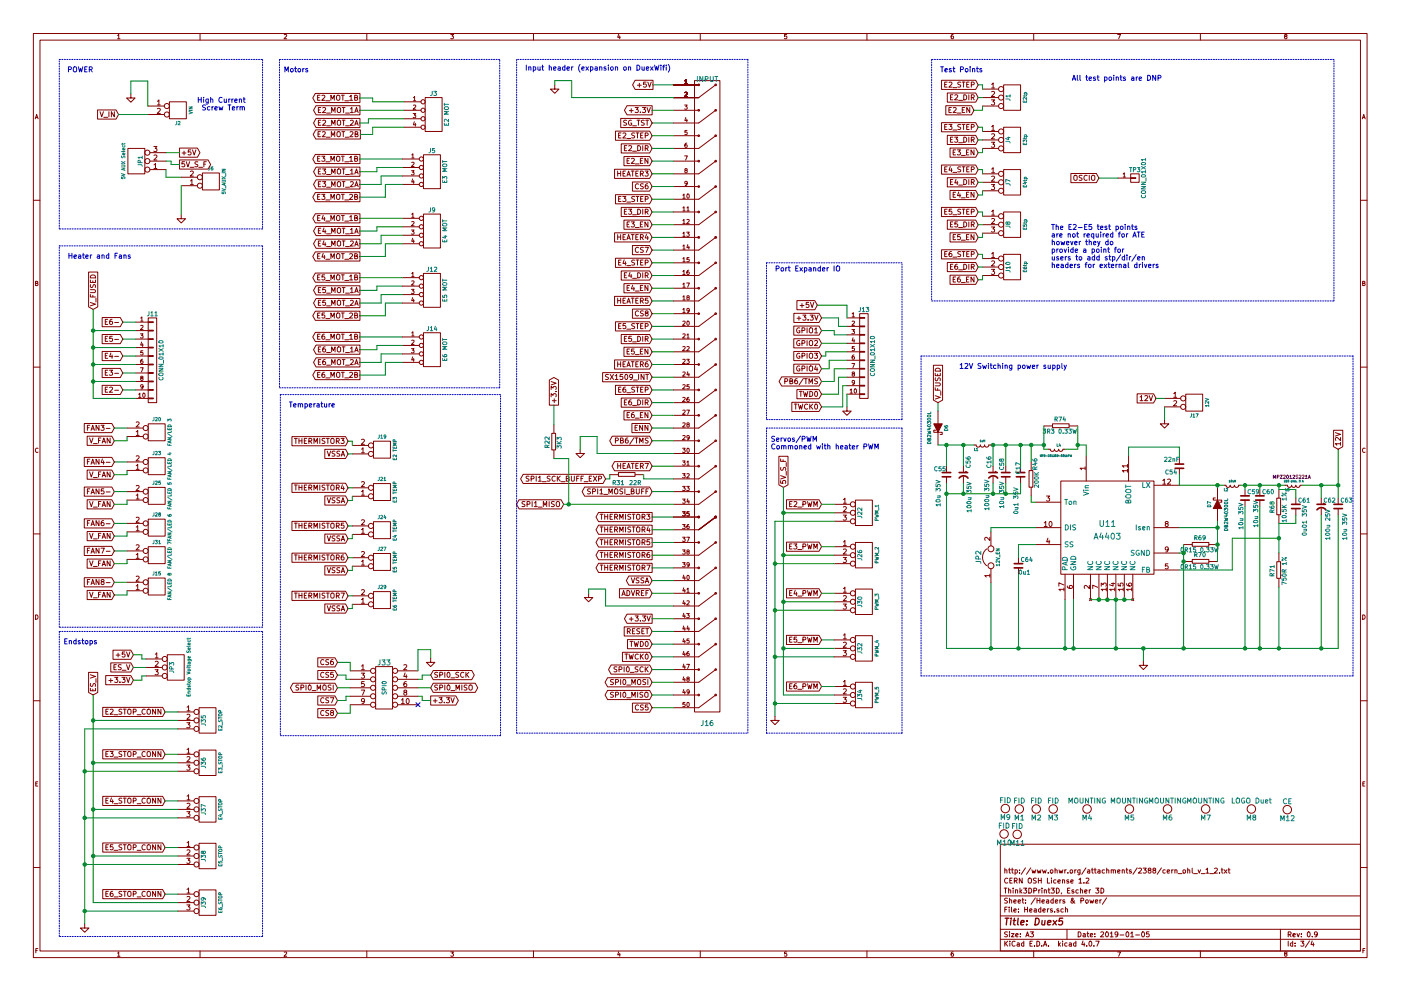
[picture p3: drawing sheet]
<svg xmlns="http://www.w3.org/2000/svg" width="420mm" height="297mm" viewBox="0 0 420 297" stroke-linecap="round" stroke-linejoin="round" font-family="sans-serif">
<g fill="none" stroke="#840000" stroke-width=".3">
<path d="M10 10h400v277h-400zM12 12h396v273.1h-396zM35.3 10.7l.3-.4v1.3M35.3 11.6h.7M60 10v2M85.2 10.4l.5-.1 .3 .4-.8 .9h.8M110 10v2M135.2 10.3h.8l-.4 .5 .4 .3-.1 .4h-.7M160 10v2M185.5 10.2l-.3 1h.8M185.9 10.8v.8M210 10v2"/>
<path d="M235.9 10.3h-.6v.6h.6l.1 .5-.3 .2-.4-.1M260 10v2M285.9 10.3l-.6 .3-.1 .8 .3 .2 .4-.1v-.6l-.4-.1-.3 .3M310 10v2M335.2 10.3h.8l-.5 1.3M360 10v2M385.5 10.9l-.3-.3 .3-.3 .4 .1v.4a.5 .5 0 0 0-.5 .2 .5 .5 0 0 0 0 .5l.3 .1 .3-.2-.3-.5M10.6 35.6l.4-1.3 .4 1.3M10.7 35.2h.6M29.3 33h5.5l.8 1.3-.8 1.4h-5.5zM30 33.5l.5 1.5 .5-1.5M31.1 35.2h1.2"/>
<path d="M32.7 33.5v1.5M34.3 33.5v1.5l-.9-1.5v1.5M39.2 28.1v1.3h1.3l-1.3 1.2-1.2-1.2h1.2M44.4 31.8h4.9M44.4 34.3h4.9M47.2 30.4l.5-.5v1.6M47.2 32.6l.6-.1 .3 .4-1 1.1h1M47.2 31.5h.9M50.8 30.5h5.1v5.1h-5.1zM94.6 28h13.3v2.7h-13.3l-.8-1.3zM94.7 38.9h13.4v2.8h-13.4l-.8-1.4zM94.8 31.7h13.1v2.7h-13.1l-.8-1.3z"/>
<path d="M94.8 35.5h13.1v2.7h-13.1l-.8-1.3zM95.2 29.3h.6M95.5 33h.5M95.5 36.8h.5M96 28.5h-.8v1.6h.8M96.1 39.5h-.7v1.5h.7M96.2 32.2h-.7v1.5h.7M96.2 36h-.7v1.6h.7M96.5 28.7l.6-.2 .3 .5-.9 1.1h.9M96.7 39.6l.6-.1 .3 .4-1 1.1h1M96.8 32.4l.6-.2 .3 .5-1 1h1M96.8 36.2l.6-.2 .3 .5-1 1.1h1"/>
<path d="M97.7 30.2h1.2M97.9 33.9h1.2M97.9 37.7h1.2M99.2 30.1v-1.6l.5 1.1 .6-1.1v1.6M99.5 33.7v-1.5l.5 1.1 .5-1.1v1.5M99.5 37.6v-1.6l.5 1.1 .5-1.1v1.6M101 28.8l.3-.3 .6 .3-.2 1.2-.7-.1zM101.1 39.7l.3-.2 .6 .2-.1 1.2-.8-.1zM101.4 32.3l.4-.1 .3 .2v1.1l-.3 .2-.6-.2-.1-.8zM101.4 36.1l.4-.1 .3 .3v1l-.3 .3-.6-.3-.1-.8zM102.4 28.5h.9M102.5 39.5h.9"/>
<path d="M102.6 32.2h.9M102.6 36h.9M102.8 28.5v1.6M102.9 39.5v1.5M103 32.2v1.5M103 36v1.6M103.4 30.2h1.2M103.6 33.9h1.2M103.6 37.7h1.2M104.9 29l.4-.5v1.6M104.9 30.1h.8M105 39.6l.6-.1 .3 .4-1 1.1h1"/>
<path d="M105.1 32.7l.4-.5v1.5M105.1 36.2l.6-.2 .3 .5-1 1.1h1M105.1 33.7h.9M106.4 29.3l.6-.1 .1-.5-.7-.2v1.6h.6l.3-.5-.4-.3M106.4 33.7l.5-1.5 .5 1.5M106.4 37.6l.5-1.6 .5 1.6M106.5 33.3h.8M106.5 37.1h.8M121.2 33.1h5M121.2 30.5h5M121.2 35.6h5M121.2 38.1h5"/>
<path d="M123.9 34h.8l-.4 .5 .3 .1v.6h-.7M124 29.3l.3-.4v1.3M124 31.6l.5-.1 .2 .3-.8 1h.8M124 30.2h.7M124.3 36.5l-.3 .9h.7M124.6 37v.8M127.5 29.2h5.1v10.2h-5.1zM166.4 25.4v1.3h1.2l-1.2 1.3-1.3-1.3h1.3M184.6 39.3h10.2l.8 1.4-.8 1.3h-10.2zM186.2 35.5h8.6l.8 1.4-.8 1.3h-8.6zM186.3 39.8h-.8v1.6h.8M186.8 40l.6-.2 .3 .5-.9 1.1h.9"/>
<path d="M187.9 36.1l-.8 .1a.63 .63 0 0 0 .7 .8v.5h-.8M188 31.7h7.6v2.7h-7.6l-.7-1.3zM188.7 33.2h1.2M189.3 32.6v1.1M189.4 36.1a.69 .69 0 0 0-.9 .7 .69 .69 0 0 0 .9 .6v-.5h-.3M189.7 37.7h1.2M190.3 39.9l-.8 .1a.63 .63 0 0 0 .7 .8v.5h-.8M190.5 24.1h5.3v2.7h-5.3l-.8-1.4zM190.5 32.2h.9l-.5 .6 .5 .3-.1 .5-.2 .1-.6-.1M190.8 39.8h.8M191 36h.9M191.2 25.5h1.1"/>
<path d="M191.2 39.8v1.6M191.5 36v1.6M191.7 25v1.1M192 33.6v.1M192.7 32.2h.9l-.5 .6 .5 .3-.1 .5-.2 .1-.6-.1M192.9 39.8h-.8v1.6h.8M193.2 36.1l-.8 .1a.63 .63 0 0 0 .7 .8v.5h-.8M193.6 36h.9M193.8 24.6h-.8v.7h.7l.2 .5-.4 .3-.5-.1M194 32.2l.5 1.5 .5-1.5M194.1 36v1.6M194.3 24.6l.5 1.5 .5-1.5"/>
<path d="M201.9 25.4h7.6M201.9 33.1h7.6M205.3 31.5h.8l-.4 .5 .3 .1v.5h-.7M205.4 24.2l.3-.3v1.2M205.4 27.8l.5-.1 .2 .3-.8 .9h.8M205.4 25.1h.7M205.7 35.2l-.3 .9h.7M206 35.7v.9M206 39.1h-.6v.6h.6v.5h-.6M208.3 24.2h7.6v189.2h-7.6zM214.6 33.1l-5.1 3.8h-7.6M214.6 25.4l-5.1 3.8h-7.6"/>
<path d="M282.4 24.1h10.2l.8 1.3-.8 1.4h-10.2zM282.4 36.8h10.2l.8 1.3-.8 1.4h-10.2zM283.3 25.3h.5M283.3 38h.5M283.6 31.7h7.7l.8 1.4-.8 1.3h-7.7zM284 24.6h-.7v1.5h.7M284 37.3h-.7v1.5h.7M284.1 27.9h8.5l.8 1.3-.8 1.4h-8.5zM284.6 37.3h.9l-.5 .6 .5 .3-.1 .5-.2 .1-.6-.1M284.6 33h.5M284.6 24.8l.6-.2 .3 .4-.9 1.1h.9M285 29.1h.5"/>
<path d="M285.3 32.2h-.7v1.5h.7M285.8 28.4h-.8v1.5h.8M285.8 26.3h1.1M285.8 39h1.1M285.9 32.4l.6-.2 .3 .5-1 1h1M286.3 28.6l.6-.2 .3 .4-.9 1.1h.9M287 33.9h1.2M287.5 30.1h1.2M288.1 24.7l-.8 .1a.63 .63 0 0 0 .7 .7v.5h-.8M288.1 37.4l-.8 .1a.63 .63 0 0 0 .7 .7v.5h-.8M288.5 24.6h.9M288.5 37.3h.9"/>
<path d="M288.6 33h.5M289 24.6v1.5M289 37.3v1.5M289 28.4a.77 .77 0 0 1 .9 .8 .77 .77 0 0 1-.9 .7zM289.3 32.2h-.7v1.5h.7M289.9 25.3h.5M289.9 38h.5M290.6 28.4v1.5M290.7 24.6h-.8v1.5h.8M290.7 37.3h-.8v1.5h.8M290.8 32.2v1.5l-.9-1.5v1.5M291.3 25.4l.7-.1 .1-.5-.8-.2v1.5"/>
<path d="M291.3 29.2l.7-.1 .1-.5-.8-.2v1.5M291.3 38.1l.7-.1 .1-.5-.8-.2v1.5M291.7 29.2l.5 .7M294.6 29.2h4.9M294.6 31.8h4.9M294.6 39.4h4.9M294.6 26.7h4.9M297.3 29.9h1l-.5 .6 .5 .3-.1 .5-.2 .2-.7-.2M297.4 25.3l.4-.4v1.5M297.4 27.5l.6-.1 .3 .4-1 1.1h1M297.4 38l.4-.4v1.5M297.4 26.4h.9"/>
<path d="M297.4 39.1h.9M301 25.4h5.1v7.7h-5.1zM301 38.1h5.1v7.7h-5.1zM408.6 35.6l.4-1.3 .4 1.3M408.7 35.2h.6M38.4 44.5h5v7.6h-5zM45 48.3h4.8M45 50.8h4.8M45 45.8h4.8M46.1 43.9h1l-.5 .6 .5 .3-.1 .5-.2 .1-.7-.1M46.2 49.4l.4-.4v1.5M46.2 46.6l.6-.2 .3 .5-1 1.1h1"/>
<path d="M46.2 50.5h.9M53.8 44.4h5.4l.8 1.4-.8 1.3h-5.4zM53.8 47.9h8.6l.8 1.4-.8 1.4h-8.6zM54.4 55.7h4.8M54.4 53.1h4.8M54.6 45.9h1.2M55.2 45.3v1.1M55.3 48.5h-.7l-.1 .7 .8-.1 .1 .6-.3 .3-.6-.2M55.9 48.5l.5 1.5 .5-1.5M57 50.2h1.2M57.1 54.2l.5-.4v1.5M57.1 51.4l.6-.1 .3 .4-1 1.1h1"/>
<path d="M57.1 55.3h.9M57.2 44.9h-.7l-.1 .8 .7-.1 .2 .6-.3 .2-.6-.1M57.7 44.9l.5 1.5 .6-1.5M59.3 48.6h-.8a.63 .63 0 0 0 .8 .8l-.1 .5h-.8M59.6 50.2h1.2M60.7 51.9h5.1v5h-5.1zM61.1 49.2h.5M61.9 48.5h-.8v1.5M94.6 46.3h13.3v2.7h-13.3l-.8-1.3zM94.6 57.7h13.3v2.8h-13.3l-.8-1.4zM94.8 50.1h13.1v2.7h-13.1l-.8-1.3zM94.8 53.9h13.1v2.8h-13.1l-.8-1.4z"/>
<path d="M95.2 47.6h.6M95.2 59h.6M95.4 40.2h.5M95.5 51.4h.5M95.5 55.2h.5M96 46.8h-.8v1.5h.8M96 58.3h-.8v1.5h.8M96.2 50.6h-.7v1.6h.7M96.2 54.4h-.7v1.6h.7M96.5 46.8h.9l-.5 .6 .5 .3v.5l-.3 .1-.6-.1M96.5 58.3h.9l-.5 .5 .5 .3v.5l-.3 .2-.6-.2M96.7 50.6h1l-.5 .6 .5 .3-.1 .5-.2 .2-.7-.2"/>
<path d="M96.7 54.4h1l-.5 .6 .5 .3-.1 .5-.2 .2-.7-.2M97.7 48.5h1.2M97.7 59.9h1.2M97.8 41.1h1.2M97.9 52.3h1.2M97.9 56.1h1.2M99.2 48.3v-1.5l.5 1.1 .6-1.1v1.5M99.2 59.8v-1.5l.5 1 .6-1v1.5M99.4 41v-1.5l.5 1 .5-1v1.5M99.5 52.2v-1.6l.5 1.1 .5-1.1v1.6M99.5 56v-1.6l.5 1.1 .5-1.1v1.6M101 47.1l.3-.3 .6 .3-.2 1.2-.7-.2z"/>
<path d="M101 58.5l.3-.2 .6 .2-.2 1.2-.7-.1zM101.2 50.9l.3-.3 .6 .3-.1 1.2-.8-.1zM101.2 54.7l.3-.3 .6 .3-.1 1.2-.8-.1zM102.4 46.8h.9M102.4 58.3h.9M102.6 50.6h.9M102.6 54.4h.9M102.8 46.8v1.5M102.8 58.3v1.5M103 50.6v1.6M103 54.4v1.6M103.4 48.5h1.2"/>
<path d="M103.4 59.9h1.2M103.5 41.1h1.2M103.6 52.3h1.2M103.6 56.1h1.2M104.9 47.3l.4-.5v1.5M104.9 58.4l.5-.1 .3 .4-.9 1.1h.9M104.9 48.3h.8M105.1 51.1l.4-.5v1.6M105.1 54.6l.6-.2 .3 .5-1 1.1h1M105.1 52.2h.9M106.4 47.6l.6-.1 .1-.5-.7-.2v1.5h.6l.3-.5-.4-.2M106.4 59l.6-.1 .1-.5-.7-.1v1.5h.6l.3-.5-.4-.3"/>
<path d="M106.4 52.2l.5-1.6 .5 1.6M106.4 56l.5-1.6 .5 1.6M106.5 40.2l.7-.1v-.5l-.7-.1v1.5h.6l.3-.5-.4-.3M106.5 51.7h.8M106.5 55.5h.8M120.6 47.7h5.1M120.6 50.2h5.1M120.6 52.7h5.1M120.6 55.3h5.1M123.4 51.2h.8l-.5 .4 .4 .2v.5h-.7M123.5 46.4l.3-.3v1.3M123.5 48.7l.5-.1 .2 .4-.8 .9h.8"/>
<path d="M123.5 47.4h.7M123.7 53.6l-.2 .9h.7M124.1 54.1v.9M127 46.4h5.1v10.2h-5.1zM184.3 50.7h10.5l.8 1.4-.8 1.4h-10.5zM184.6 58.4h10.2l.8 1.3-.8 1.4h-10.2zM185.2 51.3v1.5M185.2 52h.9M185.5 40.6h.5M185.5 59.6h.5M186.1 51.3v1.5M186.3 58.9h-.8v1.5h.8"/>
<path d="M186.3 43.1h8.5l.8 1.4-.8 1.4h-8.5zM186.8 58.9h.9l-.5 .6 .5 .3-.1 .5-.2 .1-.6-.1M186.8 52h.6M187.1 46.9h7.7l.8 1.4-.8 1.4h-7.7zM187.2 44.4h.6M187.6 51.3h-.8v1.5h.8M188 43.6h-.8v1.6h.8M188 41.5h1.2M188 52.8l.5-1.5 .5 1.5M188.1 48.2h.5M188.1 52.4h.8M188.5 43.8l.6-.2 .3 .5-.9 1.1h.9"/>
<path d="M188.8 47.5h-.7v1.5h.7M189.3 51.3h.9M189.4 47.6l.5-.1 .3 .4-.9 1.1h.9M189.7 54.5h5.1l.8 1.4-.8 1.4h-5.1zM189.7 45.3h1.2M189.7 51.3v1.5M190.3 59h-.8a.63 .63 0 0 0 .7 .8v.5h-.8M190.5 49.1h1.2M190.7 52h.5M190.8 58.9h.8M191.2 58.9v1.5M191.2 43.6a.77 .77 0 0 1 .9 .8 .77 .77 0 0 1-.9 .8z"/>
<path d="M191.4 51.3h-.7v1.5h.7M191.5 55.2a.68 .68 0 0 0-1 .6 .68 .68 0 0 0 1 .7M192 52.1l.8-.1 .1-.6-.9-.1v1.5M192 48.2h.6M192.1 40.6h.5M192.1 59.6h.5M192.4 52.1l.5 .7M192.8 43.6v1.6M192.8 47.5h-.8v1.5h.8M192.9 58.9h-.8v1.5h.8M192.9 55.2h-.8a.63 .63 0 0 0 .8 .8l-.1 .5h-.8M193.4 51.3h1l-.5 .6 .5 .2-.1 .5-.2 .2-.7-.2"/>
<path d="M193.5 40.7l.7-.1 .1-.6-.8-.2v1.6M193.5 44.5l.7-.1 .1-.6-.8-.2v1.6M193.5 59.7l.7-.1 .1-.6-.8-.1v1.5M193.9 44.5l.5 .7M194.2 55.1l-.6 .3-.1 .9 .3 .3 .5-.1-.1-.8h-.4l-.3 .2M194.3 47.5v1.5l-.9-1.5v1.5M201.9 40.7h7.6M201.9 48.3h7.6M201.9 55.9h7.6M204.8 58.5l.3-.3v1.2M204.8 59.4h.7M205.3 46.7h.8l-.5 1.3"/>
<path d="M205.6 51.1l-.2-.3 .2-.3 .4 .1v.3a.52 .52 0 0 0-.5 .2 .52 .52 0 0 0-.1 .6h.6l-.1-.6M206 42.9l-.6 .3v.7l.2 .3 .4-.1v-.7h-.4l-.2 .2M206.1 54.9l-.2 .2h-.4l-.1-.7 .5-.1 .2 .3-.1 .7-.5 .3M206.1 58.3l.2-.1a.61 .61 0 0 1 .4 .6 .61 .61 0 0 1-.5 .5zM214.6 55.9l-5.1 3.8h-7.6M214.6 48.3l-5.1 3.8h-7.6M214.6 40.7l-5.1 3.8h-7.6M282.4 49.5h10.2l.8 1.3-.8 1.4h-10.2zM283.3 50.7h.5M284 50h-.7v1.5h.7M284.1 40.6h8.5l.8 1.3-.8 1.4h-8.5zM284.1 53.3h8.5l.8 1.3-.8 1.4h-8.5z"/>
<path d="M284.9 44.4h7.7l.8 1.4-.8 1.3h-7.7zM284.9 57.1h7.7l.8 1.4-.8 1.3h-7.7zM285 49.9l-.4 1.1h1M285 41.8h.5M285 54.5h.5M285.3 50.5v1M285.8 41.1h-.8v1.5h.8M285.8 53.8h-.8v1.5h.8M285.8 51.7h1.1M285.9 45.7h.5M285.9 58.4h.5M286.3 41.1h.9l-.5 .6 .5 .3-.1 .5-.2 .1-.6-.1"/>
<path d="M286.6 44.9h-.7v1.5h.7M286.6 57.6h-.7v1.5h.7M286.7 53.7l-.4 1.1h1M287.1 54.3v1M287.1 44.9h.9l-.5 .6 .5 .3v.5l-.3 .1-.6-.1M287.5 42.8h1.2M287.5 55.5h1.2M287.5 57.5l-.4 1.1h1M287.9 58.1v1M288.1 50.1l-.8 .1a.63 .63 0 0 0 .7 .7v.5h-.8M288.3 46.6h1.2M288.3 59.3h1.2"/>
<path d="M288.5 50h.9M289 50v1.5M289 41.1a.77 .77 0 0 1 .9 .8 .77 .77 0 0 1-.9 .7zM289 53.8a.77 .77 0 0 1 .9 .8 .77 .77 0 0 1-.9 .7zM289.8 45.7h.5M289.8 58.4h.5M289.9 50.7h.5M290.6 41.1v1.5M290.6 53.8v1.5M290.6 44.9h-.8v1.5h.8M290.6 57.6h-.8v1.5h.8M290.7 50h-.8v1.5h.8"/>
<path d="M291.3 41.9l.7-.1 .1-.5-.8-.2v1.5M291.3 50.8l.7-.1 .1-.5-.8-.2v1.5M291.3 54.6l.7-.1 .1-.5-.8-.2v1.5M291.7 41.9l.5 .7M291.7 54.6l.5 .7M292.1 44.9v1.5l-.9-1.5v1.5M292.1 57.6v1.5l-.9-1.5v1.5M294.6 44.5h4.9M294.6 52.1h4.9M294.6 41.9h4.9M294.6 54.6h4.9M294.6 57.2h4.9"/>
<path d="M297.3 42.6h1l-.5 .6 .5 .3-.1 .5-.2 .2-.7-.2M297.3 55.3h1l-.5 .6 .5 .3-.1 .5-.2 .2-.7-.2M297.4 40.2l.6-.1 .3 .4-1 1.1h1M297.4 50.7l.4-.4v1.5M297.4 52.9l.6-.1 .3 .4-1 1.1h1M297.4 51.8h.9M301 50.8h5.1v7.7h-5.1zM321.2 52h7.6l.8 1.4-.8 1.3h-7.6zM322.1 52.8l.3-.3 .6 .3-.2 1.2-.7-.1zM324.5 52.6l-.8 .1a.63 .63 0 0 0 .7 .8v.5h-.8M326 52.7a.68 .68 0 0 0-.9 .6 .68 .68 0 0 0 .9 .6M326.7 52.5v1.6"/>
<path d="M327.4 52.8l.3-.3 .6 .3-.2 1.2-.7-.1zM335.3 53.4h3.8M336.8 52.2l.4-.4v1.3M336.8 53.1h.7M339.1 53.2h1.5v.3h-1.5zM339.1 52.1h2.5v2.5h-2.5zM10 60h2M54.4 64.3v1.3h1.2l-1.2 1.2-1.3-1.2h1.3M94.6 75.5h13.3v2.7h-13.3l-.8-1.3zM94.6 64.1h13.3v2.7h-13.3l-.8-1.4zM94.8 71.7h13.1v2.7h-13.1l-.8-1.3zM94.8 67.9h13.1v2.7h-13.1l-.8-1.3z"/>
<path d="M95.2 76.8h.6M95.2 65.3h.6M95.5 73h.5M95.5 69.2h.5M96 76h-.8v1.6h.8M96 64.6h-.8v1.5h.8M96.2 72.2h-.7v1.5h.7M96.2 68.4h-.7v1.5h.7M96.9 76l-.4 1h1M96.9 64.5l-.4 1.1h1M97.2 72.1l-.4 1.1h.9M97.2 68.3l-.4 1.1h.9"/>
<path d="M97.3 65.1v1M97.3 76.5v1.1M97.5 68.9v1M97.5 72.7v1M97.7 77.7h1.2M97.7 66.3h1.2M97.9 73.9h1.2M97.9 70.1h1.2M99.2 77.6v-1.6l.5 1.1 .6-1.1v1.6M99.2 66.1v-1.5l.5 1.1 .6-1.1v1.5M99.5 73.7v-1.5l.5 1.1 .5-1.1v1.5M99.5 69.9v-1.5l.5 1.1 .5-1.1v1.5"/>
<path d="M101 76.3l.3-.3 .6 .3-.2 1.2-.7-.1zM101 64.8l.3-.2 .6 .2-.2 1.3-.7-.2zM101.2 68.6l.3-.2 .6 .2-.1 1.3-.8-.2zM101.4 72.3l.4-.1 .3 .3v1l-.3 .2-.6-.2-.1-.8zM102.4 76h.9M102.4 64.6h.9M102.6 72.2h.9M102.6 68.4h.9M102.8 64.6v1.5M102.8 76v1.6M103 68.4v1.5M103 72.2v1.5"/>
<path d="M103.4 77.7h1.2M103.4 66.3h1.2M103.6 73.9h1.2M103.6 70.1h1.2M104.9 76.2l.5-.2 .3 .5-.9 1.1h.9M104.9 65l.4-.4v1.5M104.9 66.1h.8M105.1 72.4l.6-.2 .3 .5-1 1h1M105.1 68.8l.4-.4v1.5M105.1 69.9h.9M106.4 76.8l.6-.1 .1-.5-.7-.2v1.6h.6l.3-.6-.4-.2M106.4 65.3h.6l.1-.5-.7-.2v1.5h.6l.3-.5-.4-.3"/>
<path d="M106.4 73.7l.5-1.5 .5 1.5M106.4 69.9l.5-1.5 .5 1.5M106.5 73.3h.8M106.5 69.5h.8M120.6 65.4h5.1M120.6 68h5.1M120.6 70.5h5.1M120.6 73.1h5.1M123.4 68.9h.8l-.5 .5 .4 .1v.6h-.7M123.5 64.2l.3-.3v1.2M123.5 66.5l.5-.1 .2 .4-.8 .9h.8M123.5 65.1h.7"/>
<path d="M123.7 71.4l-.2 .9h.7M124.1 71.9v.9M127 64.2h5.1v10.1h-5.1zM184.3 69.8h10.5l.8 1.4-.8 1.3h-10.5zM184.6 77.4h10.2l.8 1.4-.8 1.3h-10.2zM185.2 70.3v1.5M185.2 71.1h.9M185.5 78.7h.5M186.1 70.3v1.5M186.3 77.9h-.8v1.6h.8M186.3 62.2h8.5l.8 1.3-.8 1.4h-8.5zM186.8 71.1h.6"/>
<path d="M187.1 66h7.7l.8 1.3-.8 1.4h-7.7zM187.2 77.9l-.4 1.1h1M187.2 63.4h.6M187.6 78.4v1.1M187.6 70.3h-.8v1.5h.8M188 62.7h-.8v1.5h.8M188 60.6h1.2M188 79.6h1.2M188 71.8l.5-1.5 .5 1.5M188.1 67.2h.5M188.1 71.4h.8M188.5 62.7h.9l-.5 .6 .5 .3v.5l-.3 .1-.6-.1"/>
<path d="M188.8 66.5h-.7v1.5h.7M189.3 66.5h.9l-.5 .6 .5 .3v.5l-.3 .1-.6-.1M189.3 70.3h.9M189.7 73.6h5.1l.8 1.4-.8 1.3h-5.1zM189.7 64.4h1.2M189.7 70.3v1.5M190.3 78l-.8 .1a.63 .63 0 0 0 .7 .8v.5h-.8M190.5 68.2h1.2M190.7 71.1h.5M190.8 77.9h.8M191.2 77.9v1.6M191.2 62.7a.77 .77 0 0 1 .9 .8 .77 .77 0 0 1-.9 .7z"/>
<path d="M191.4 70.3h-.7v1.5h.7M191.5 74.3a.68 .68 0 0 0-1 .6 .68 .68 0 0 0 1 .6M192 71.1h.8l.1-.6-.9-.2v1.5M192 67.2h.6M192.1 78.7h.5M192.4 71.1l.5 .7M192.8 62.7v1.5M192.8 66.5h-.8v1.5h.8M192.9 77.9h-.8v1.6h.8M192.9 74.2l-.8 .1a.63 .63 0 0 0 .8 .8l-.1 .5h-.8M193.4 74.1h1.1l-.7 1.6M193.5 78.8l.7-.1 .1-.6-.8-.2v1.6"/>
<path d="M193.5 63.5l.7-.1 .1-.5-.8-.2v1.5M193.9 70.2l-.4 1.1h1M193.9 63.5l.5 .7M194.2 70.8v1M194.3 66.5v1.5l-.9-1.5v1.5M201.9 63.5h7.6M201.9 71.2h7.6M201.9 78.8h7.6M204.8 62.3l.3-.3v1.2M204.8 66.1l.3-.3v1.2M204.8 69.9l.3-.3v1.3M204.8 73.7l.3-.3v1.3"/>
<path d="M204.8 77.6l.3-.4v1.3M204.8 63.2h.7M204.8 67h.7M204.8 70.9h.7M204.8 74.7h.7M204.8 78.5h.7M205.9 69.6h.8l-.4 .5 .4 .1v.5h-.8M206 62.3l.3-.3v1.2M206 65.9l.5-.1 .2 .3-.8 .9h.8M206 63.2h.7M206.3 73.3l-.3 .9h.8M206.6 73.8v.9"/>
<path d="M206.7 77.2h-.7v.6h.7v.5h-.7M214.6 78.8l-5.1 3.8h-7.6M214.6 71.2l-5.1 3.8h-7.6M214.6 63.5l-5.1 3.8h-7.6M282.4 62.2h10.2l.8 1.3-.8 1.4h-10.2zM282.4 74.9h10.2l.8 1.3-.8 1.4h-10.2zM283.3 63.4h.5M283.3 76.1h.5M284 62.7h-.7v1.5h.7M284 75.4h-.7v1.5h.7M284.1 66h8.5l.8 1.3-.8 1.4h-8.5zM284.1 78.7h8.5l.8 1.3-.8 1.4h-8.5z"/>
<path d="M284.9 69.8h7.7l.8 1.4-.8 1.3h-7.7zM285 67.2h.5M285 79.9h.5M285.3 75.4l-.6 .4-.1 .8 .3 .3 .5-.1-.1-.7-.4-.1-.3 .3M285.4 62.7h-.7l-.1 .7h.7l.2 .5-.3 .3-.6-.1M285.8 66.5h-.8v1.5h.8M285.8 79.2h-.8v1.5h.8M285.8 64.4h1.1M285.8 77.1h1.1M285.9 71.1h.5M286.6 70.3h-.7v1.5h.7M287.1 79.2l-.7 .4-.1 .9 .3 .2 .5-.1v-.7l-.5-.1-.3 .3"/>
<path d="M287.1 66.5h-.7l-.1 .7h.8l.1 .6-.3 .2-.6-.1M287.5 68.2h1.2M288 70.3h-.8l-.1 .8 .8-.1 .1 .6-.3 .2-.6-.1M288.1 62.8l-.8 .1a.63 .63 0 0 0 .7 .7v.5h-.8M288.1 75.5l-.8 .1a.63 .63 0 0 0 .7 .7v.5h-.8M288.3 72h1.2M288.5 62.7h.9M288.5 75.4h.9M289 62.7v1.5M289 75.4v1.5M289 66.5a.77 .77 0 0 1 .9 .8 .77 .77 0 0 1-.9 .7zM289 79.2a.77 .77 0 0 1 .9 .8 .77 .77 0 0 1-.9 .7z"/>
<path d="M289.8 71.1h.5M289.9 63.4h.5M289.9 76.1h.5M290.6 66.5v1.5M290.6 79.2v1.5M290.6 70.3h-.8v1.5h.8M290.7 62.7h-.8v1.5h.8M290.7 75.4h-.8v1.5h.8M291.3 63.5l.7-.1 .1-.5-.8-.2v1.5M291.3 67.3l.7-.1 .1-.5-.8-.2v1.5M291.3 76.2l.7-.1 .1-.5-.8-.2v1.5M291.7 67.3l.5 .7"/>
<path d="M292.1 70.3v1.5l-.9-1.5v1.5M294.6 67.3h4.9M294.6 64.8h4.9M294.6 69.9h4.9M294.6 77.5h4.9M297.3 68h1l-.5 .6 .5 .3-.1 .5-.2 .2-.7-.2M297.4 63.4l.4-.4v1.5M297.4 65.6l.6-.1 .3 .4-1 1.1h1M297.4 76.1l.4-.4v1.5M297.4 78.3l.6-.1 .3 .4-1 1.1h1M297.4 64.5h.9M297.4 77.2h.9"/>
<path d="M301 63.5h5.1v7.7h-5.1zM301 76.2h5.1v7.7h-5.1zM408 60h2M10.7 84.9l.5-.1 .1-.4-.6-.1v1.3h.5l.2-.4-.3-.3M26.6 81.5h2.7v10.5l-1.4 .7-1.3-.7zM27.1 90.7l1.5 .5-1.5 .5M27.1 88.3v.7h1.5M27.1 86.8h1.2l.3 .3-.3 .6h-1.2M27.1 83.9v.8h1.5v-.8M27.2 85.3l.1 .8a.63 .63 0 0 0 .7-.7l.5 .1v.7M27.3 82.6a.79 .79 0 0 1 .9-.1 .79 .79 0 0 1 .4 .8h-1.5zM27.8 84.2v.5"/>
<path d="M27.8 88.5v.5M28.8 89.4v1.1M30.6 95.2h5.5l.7 1.4-.7 1.3h-5.5zM31.6 96.5h.5M32.3 95.7h-.7v1.5h.7M33.6 95.7l-.7 .4v.9l.3 .2 .5-.1-.1-.7-.4-.1-.3 .3M34.4 96.7h1.2M40.6 96.6h3.8M40.6 99.1h3.8M42.2 95.3l.3-.3v1.3M42.2 97.6l.5-.1 .2 .4-.8 .9h.8M42.2 96.3h.7"/>
<path d="M44.4 99h1.6v.2h-1.6zM44.4 96.4h1.6v.3h-1.6zM44.4 95.3h2.6v25.4h-2.6zM94.6 93.3h13.3v2.7h-13.3l-.8-1.3zM94.6 81.9h13.3v2.7h-13.3l-.8-1.4zM94.6 99.6h13.3v2.8h-13.3l-.8-1.4zM94.8 89.5h13.1v2.7h-13.1l-.8-1.4zM94.8 85.7h13.1v2.7h-13.1l-.8-1.4zM95.2 94.6h.6M95.2 83.1h.6M95.5 90.7h.5M95.5 86.9h.5"/>
<path d="M96 93.8h-.8v1.5h.8M96 82.4h-.8v1.5h.8M96.2 90h-.7v1.5h.7M96.2 86.2h-.7v1.5h.7M97.4 93.8h-.8l-.1 .8 .8-.1 .1 .6-.3 .2-.6-.1M97.4 82.4h-.8l-.1 .7 .8-.1 .1 .6-.3 .3-.6-.1M97.6 90h-.7l-.1 .7h.7l.2 .5-.3 .3-.6-.1M97.6 86.2h-.7l-.1 .7h.7l.2 .5-.3 .3-.6-.1M97.7 95.5h1.2M97.7 84.1h1.2M97.9 91.7h1.2M97.9 87.9h1.2"/>
<path d="M99.2 95.3v-1.5l.5 1.1 .6-1.1v1.5M99.2 83.9v-1.5l.5 1.1 .6-1.1v1.5M99.5 91.5v-1.5l.5 1.1 .5-1.1v1.5M99.5 87.7v-1.5l.5 1.1 .5-1.1v1.5M101 94l.3-.2 .6 .2-.2 1.3-.7-.2zM101 82.6l.3-.2 .6 .2-.2 1.2-.7-.1zM101.2 86.4l.3-.2 .6 .2-.1 1.2-.8-.1zM101.4 90.1l.4-.1 .3 .2v1.1l-.3 .2-.6-.2-.1-.8zM102.4 93.8h.9M102.4 82.4h.9M102.6 90h.9M102.6 86.2h.9"/>
<path d="M102.8 82.4v1.5M102.8 93.8v1.5M103 86.2v1.5M103 90v1.5M103.4 95.5h1.2M103.4 84.1h1.2M103.6 91.7h1.2M103.6 87.9h1.2M104.9 94l.5-.2 .3 .4-.9 1.1h.9M104.9 82.8l.4-.4v1.5M104.9 83.9h.8M105.1 90.2l.6-.2 .3 .4-1 1.1h1"/>
<path d="M105.1 86.6l.4-.4v1.5M105.1 87.7h.9M106.4 94.6l.6-.1 .1-.5-.7-.2v1.5h.6l.3-.5-.4-.2M106.4 83.1l.6-.1 .1-.5-.7-.1v1.5h.6l.3-.5-.4-.3M106.4 91.5l.5-1.5 .5 1.5M106.4 87.7l.5-1.5 .5 1.5M106.5 91.1h.8M106.5 87.3h.8M120.6 83.2h5.1M120.6 85.8h5.1M120.6 88.3h5.1M120.6 90.8h5.1"/>
<path d="M123.4 86.7h.8l-.5 .5 .4 .1v.6h-.7M123.5 99.8l.3-.4v1.3M123.5 82l.3-.4v1.3M123.5 84.3l.5-.1 .2 .3-.8 1h.8M123.5 82.9h.7M123.7 89.2l-.2 .9h.7M124.1 89.7v.8M127 99.7h5.1v10.2h-5.1zM127 82h5.1v10.1h-5.1zM184.3 88.8h10.5l.8 1.4-.8 1.4h-10.5zM184.6 96.5h10.2l.8 1.3-.8 1.4h-10.2zM185.2 89.4v1.5"/>
<path d="M185.2 90.1h.9M185.5 97.7h.5M186.1 89.4v1.5M186.3 97h-.8v1.5h.8M186.3 81.2h8.5l.8 1.4-.8 1.4h-8.5zM186.8 90.1h.6M187.1 85h7.7l.8 1.4-.8 1.4h-7.7zM187.2 82.5h.6M187.6 89.4h-.8v1.5h.8M187.6 97h-.7l-.1 .7 .8-.1 .1 .6-.3 .3-.6-.1M188 81.7h-.8v1.6h.8M188 98.7h1.2"/>
<path d="M188 90.9l.5-1.5 .5 1.5M188.1 86.3h.5M188.1 90.5h.8M188.8 85.6h-.7v1.5h.7M188.9 81.7l-.4 1.1h1M189.3 82.3v1M189.3 89.4h.9M189.7 92.6h5.1l.8 1.4-.8 1.4h-5.1zM189.7 83.4h1.2M189.7 85.5l-.3 1.1h.9M189.7 89.4v1.5M190.1 86.1v1"/>
<path d="M190.3 97.1h-.8a.63 .63 0 0 0 .7 .8v.5h-.8M190.5 87.2h1.2M190.7 90.1h.5M190.8 97h.8M191.2 97v1.5M191.2 81.7a.77 .77 0 0 1 .9 .8 .77 .77 0 0 1-.9 .8zM191.4 89.4h-.7v1.5h.7M191.5 93.3a.68 .68 0 0 0-1 .6 .68 .68 0 0 0 1 .7M192 90.2l.8-.1 .1-.6-.9-.1v1.5M192 86.3h.6M192.1 97.7h.5M192.4 90.2l.5 .7"/>
<path d="M192.8 81.7v1.6M192.8 85.6h-.8v1.5h.8M192.9 97h-.8v1.5h.8M192.9 93.3h-.8a.63 .63 0 0 0 .8 .8l-.1 .5h-.8M193.5 97.8l.7-.1 .1-.6-.8-.1v1.5M193.5 82.6l.7-.1 .1-.6-.8-.2v1.6M193.8 93.8l-.3-.3 .1-.2h.6l.1 .4-.8 .4 .3 .6 .6-.3-.3-.6M193.9 82.6l.5 .7M194.3 89.4h-.7l-.1 .7 .7-.1 .2 .6-.3 .3-.6-.2M194.3 85.6v1.5l-.9-1.5v1.5M201.9 86.4h7.6M201.9 94h7.6"/>
<path d="M204.8 96.4l.5-.1 .2 .3-.8 .9h.8M204.8 81.4l.3-.4v1.3M204.8 85.2l.3-.4v1.3M204.8 89l.3-.4v1.3M204.8 92.8l.3-.4v1.3M204.8 82.3h.7M204.8 86.1h.7M204.8 89.9h.7M204.8 93.7h.7M205.9 84.8h.9l-.6 1.3M206.1 96.4l.2-.1a.61 .61 0 0 1 .4 .6 .61 .61 0 0 1-.5 .5zM206.2 89.2l-.2-.3 .2-.3 .5 .1v.3a.52 .52 0 0 0-.6 .2 .52 .52 0 0 0-.1 .6h.7l-.2-.6"/>
<path d="M206.6 81l-.6 .3v.7l.2 .3 .5-.1-.1-.7h-.4l-.2 .2M206.7 93l-.2 .2h-.4l-.1-.7 .5-.1 .2 .3v.7l-.6 .3M214.6 94l-5.1 3.8h-7.6M214.6 86.4l-5.1 3.8h-7.6M238 97.7h7.6l.8 1.4-.8 1.4h-7.6zM238.1 93.9h7.5l.8 1.4-.8 1.4h-7.5zM239 90.1h5.3l.8 1.4-.8 1.3h-5.3zM239 95.4h1.2M239.6 94.8v1.2M239.8 98.3a.69 .69 0 0 0-.9 .7 .69 .69 0 0 0 1 .6v-.5h-.3M239.9 91.6h1.2M240.5 99.1l.7-.1 .1-.6-.8-.1v1.5"/>
<path d="M240.5 91v1.2M240.8 94.4h.9l-.5 .6 .5 .3-.1 .5-.2 .2-.6-.2M242 98.3v1.5M242.3 95.8v.2M242.5 90.6h-.7l-.1 .8 .8-.1 .1 .6-.3 .3-.6-.2M242.9 98.3h.5l.3 .2v1.1l-.3 .2-.6-.2-.1-.8zM243 94.4h.9l-.5 .6 .5 .3-.1 .5-.2 .2-.6-.2M243.1 90.6l.5 1.6 .5-1.6M244.3 98.7l.5-.4v1.5M244.3 99.8h.9M244.3 94.4l.5 1.6 .5-1.6M254 97.8h3.8"/>
<path d="M254 95.3h3.8M255.5 98.8h.8l-.5 .5 .4 .1v.5h-.7M255.5 94.1l.4-.4v1.3M255.5 96.4l.5-.1 .3 .3-.8 .9h.8M255.5 95h.8M257.8 97.7h1.5v.3h-1.5zM257.8 95.2h1.5v.2h-1.5zM257.8 94h2.5v25.4h-2.5zM284.9 82.5h7.7l.8 1.4-.8 1.3h-7.7zM285.9 83.8h.5M286.6 83h-.7v1.5h.7M287.5 80.9h1.2"/>
<path d="M287.9 83l-.7 .4-.1 .9 .4 .2 .5-.1-.1-.7-.4-.1-.4 .3M288.3 84.7h1.2M289.8 83.8h.5M290.6 83h-.8v1.5h.8M291.3 80l.7-.1 .1-.5-.8-.2v1.5M291.7 80l.5 .7M292.1 83v1.5l-.9-1.5v1.5M294.6 82.6h4.9M294.6 80h4.9M297.3 80.7h1l-.5 .6 .5 .3-.1 .5-.2 .2-.7-.2M408.7 84.9l.5-.1 .1-.4-.6-.1v1.3h.5l.2-.4-.3-.3M10 110h2"/>
<path d="M30.6 115.5h5.5l.7 1.4-.7 1.3h-5.5zM30.6 110.4h5.5l.7 1.4-.7 1.4h-5.5zM30.6 105.3h5.5l.7 1.4-.7 1.4h-5.5zM30.6 100.3h5.5l.7 1.3-.7 1.4h-5.5zM31.6 116.8h.5M31.6 111.7h.5M31.6 101.5h.5M31.6 106.6h.5M32.3 116h-.7v1.6h.7M32.3 111h-.7v1.5h.7M32.3 105.9h-.7v1.5h.7M32.3 100.8h-.7v1.5h.7"/>
<path d="M32.8 111h1l-.6 .5 .6 .3-.1 .5-.2 .2-.7-.2M32.9 116.2l.6-.2 .3 .5-1 1.1h1M33.2 105.8l-.3 1.1h.9M33.6 106.4v1M33.7 100.8h-.8v.7h.7l.2 .5-.3 .3-.6-.1M34.4 117h1.2M34.4 111.9h1.2M34.4 106.8h1.2M34.4 101.7h1.2M40.6 101.6h3.8M40.6 109.3h3.8M40.6 116.9h3.8"/>
<path d="M40.6 104.2h3.8M40.6 106.7h3.8M40.6 111.8h3.8M40.6 114.3h3.8M40.6 119.4h3.8M41.6 118.2l.3-.4v1.3M41.6 119.1h.7M42.1 100.1h.8l-.4 .4 .3 .1v.6h-.7M42.1 110.2h.9l-.6 1.3M42.4 113.3l-.2-.2 .2-.3 .4 .1v.3a.52 .52 0 0 0-.5 .1 .52 .52 0 0 0-.1 .6h.6l-.1-.6M42.5 102.5l-.3 .9h.8M42.8 107.7l-.6 .3v.7l.2 .3 .4-.2v-.6h-.4l-.2 .2"/>
<path d="M42.8 103v.9M42.8 105.1h-.6v.6h.6v.6h-.6M42.9 115.8l-.2 .3-.4-.1-.1-.6 .5-.1 .2 .2-.1 .8-.5 .3M42.9 117.9l.2-.1a.61 .61 0 0 1 .4 .7 .61 .61 0 0 1-.5 .5zM44.4 119.3h1.6v.2h-1.6zM44.4 116.7h1.6v.3h-1.6zM44.4 114.2h1.6v.3h-1.6zM44.4 111.7h1.6v.2h-1.6zM44.4 109.1h1.6v.3h-1.6zM44.4 106.6h1.6v.2h-1.6zM44.4 104h1.6v.3h-1.6zM44.4 101.5h1.6v.3h-1.6z"/>
<path d="M94.6 111.1h13.3v2.7h-13.3l-.8-1.4zM94.8 107.3h13.1v2.7h-13.1l-.8-1.4zM94.8 103.4h13.1v2.8h-13.1l-.8-1.4zM95.2 112.3h.6M95.2 100.9h.6M95.5 108.5h.5M95.5 104.7h.5M96 111.6h-.8v1.5h.8M96 100.2h-.8v1.5h.8M96.2 107.8h-.7v1.5h.7M96.2 104h-.7v1.5h.7M97.3 111.6l-.7 .3-.1 .9 .4 .3 .5-.1-.1-.7-.4-.1-.4 .3"/>
<path d="M97.3 100.2l-.7 .3-.1 .9 .4 .3 .5-.2-.1-.7-.4-.1-.4 .3M97.5 107.8l-.6 .3-.1 .9 .3 .3 .5-.1-.1-.8h-.4l-.3 .2M97.5 104l-.6 .3-.1 .9 .3 .3 .5-.2-.1-.7h-.4l-.3 .2M97.7 113.3h1.2M97.7 101.8h1.2M97.9 109.5h1.2M97.9 105.6h1.2M99.2 113.1v-1.5l.5 1.1 .6-1.1v1.5M99.2 101.7v-1.5l.5 1.1 .6-1.1v1.5M99.5 109.3v-1.5l.5 1.1 .5-1.1v1.5M99.5 105.5v-1.5l.5 1.1 .5-1.1v1.5M101 111.8l.3-.2 .6 .2-.2 1.2-.7-.1z"/>
<path d="M101 100.4l.3-.2 .6 .2-.2 1.2-.7-.1zM101.2 104.2l.3-.2 .6 .2-.1 1.2-.8-.1zM101.4 107.9l.4-.1 .3 .2v1.1l-.3 .2-.6-.2-.1-.8zM102.4 111.6h.9M102.4 100.2h.9M102.6 107.8h.9M102.6 104h.9M102.8 100.2v1.5M102.8 111.6v1.5M103 104v1.5M103 107.8v1.5M103.4 113.3h1.2"/>
<path d="M103.4 101.8h1.2M103.6 109.5h1.2M103.6 105.6h1.2M104.9 111.7l.5-.1 .3 .4-.9 1.1h.9M104.9 100.6l.4-.4v1.5M104.9 101.7h.8M105.1 107.9l.6-.1 .3 .4-1 1.1h1M105.1 104.4l.4-.4v1.5M105.1 105.5h.9M106.4 112.3h.6l.1-.6-.7-.1v1.5h.6l.3-.5-.4-.3M106.4 100.9l.6-.1 .1-.5-.7-.1v1.5h.6l.3-.5-.4-.3M106.4 109.3l.5-1.5 .5 1.5"/>
<path d="M106.4 105.5l.5-1.5 .5 1.5M106.5 108.9h.8M106.5 105.1h.8M120.6 101h5.1M120.6 103.5h5.1M120.6 106.1h5.1M120.6 108.6h5.1M123.4 104.5h.8l-.5 .5 .4 .1v.5h-.7M123.5 102.1l.5-.1 .2 .3-.8 .9h.8M123.5 100.7h.7M123.7 107l-.2 .9h.7M124.1 107.5v.8"/>
<path d="M164.7 113.9l1.4-.8 1.4 .8v7.5h-2.8zM165.3 118.9v-.9l.6 .5 .2-.5 .5 .1 .2 .2-.2 .6M165.3 116.7v-.9l.6 .5 .2-.5 .5 .1 .2 .2-.2 .6M165.3 114.4l1.5 .5-1.5 .5M166.2 119.5v1.2M166.6 117.4h.2M180.7 111.7h14.1l.8 1.4-.8 1.3h-14.1zM182.5 112.3l-.8 .1a.63 .63 0 0 0 .7 .8l-.1 .5h-.7M183 112.2l1 1.6M184 112.2l-1 1.6M184.3 107.9h10.5l.8 1.4-.8 1.3h-10.5zM184.5 112.7l.4-.5v1.6"/>
<path d="M184.5 113.8h.9M184.6 115.5h10.2l.8 1.4-.8 1.3h-10.2zM185.2 108.4v1.5M185.2 109.2h.9M185.5 116.8h.5M186.1 108.4v1.5M186.3 116h-.8v1.6h.8M186.3 100.3h8.5l.8 1.3-.8 1.4h-8.5zM186.3 119.3h8.5l.8 1.4-.8 1.4h-8.5zM186.7 112.2h-.7l-.1 .8 .8-.1 .1 .6-.3 .3-.6-.2M186.8 109.2h.6M187.1 104.1h7.7l.8 1.3-.8 1.4h-7.7z"/>
<path d="M187.2 101.5h.6M187.6 116l-.7 .4-.1 .9 .3 .3 .5-.2v-.7l-.5-.1-.3 .3M187.6 108.4h-.8v1.5h.8M187.6 112.3l.2-.1a.74 .74 0 0 1 .5 .8 .74 .74 0 0 1-.7 .7l-.2-.5zM188 100.8h-.8v1.5h.8M188 119.8h-.8v1.6h.8M188 117.7h1.2M188 109.9l.5-1.5 .5 1.5M188.1 105.3h.5M188.1 109.5h.8M188.8 104.6h-.7v1.5h.7M189.3 119.8l-.7 .4-.1 .9 .3 .3 .6-.2-.1-.7-.5-.1-.3 .3"/>
<path d="M189.3 108.4h.9M189.4 100.8h-.8l-.1 .7h.8l.1 .5-.3 .3-.6-.1M189.7 112.9l-.3 .3-.6-.3 .1-.5 .5-.2a.96 .96 0 0 1-.1 1.6h-.3M189.7 102.5h1.2M189.7 108.4v1.5M190 113.9h1.2M190.2 104.6h-.8v.7h.7l.1 .6-.3 .2-.5-.1M190.3 116.1l-.8 .1a.63 .63 0 0 0 .7 .8v.5h-.8M190.5 106.3h1.2M190.7 109.2h.5M190.8 116h.8M191.2 116v1.6"/>
<path d="M191.2 100.8a.77 .77 0 0 1 .9 .8 .77 .77 0 0 1-.9 .7zM191.2 119.8a.77 .77 0 0 1 .9 .8 .77 .77 0 0 1-.9 .8zM191.4 108.4h-.7v1.5h.7M191.5 112.2v1.6M192 109.2h.8l.1-.6-.9-.2v1.5M192 105.3h.6M192.1 116.8h.5M192.4 109.2l.5 .7M192.8 100.8v1.5M192.8 119.8v1.6M192.8 104.6h-.8v1.5h.8M192.9 116h-.8v1.6h.8"/>
<path d="M193.1 112.2v1.6l-.8-1.6v1.6M193.5 101.6l.7-.1 .1-.5-.8-.2v1.5M193.5 116.9l.7-.1 .1-.6-.8-.2v1.6M193.6 112.2h.9M193.9 101.6l.5 .7M194.1 112.2v1.6M194.2 108.4l-.6 .4-.1 .9 .3 .2 .5-.1-.1-.7-.4-.1-.3 .3M194.3 104.6v1.5l-.9-1.5v1.5M201.9 101.6h7.6M201.9 109.3h7.6M201.9 116.9h7.6M204.8 100.2l.5-.1 .2 .3-.8 .9h.8"/>
<path d="M204.8 104l.5-.1 .2 .3-.8 .9h.8M204.8 107.8l.5-.1 .2 .3-.8 1h.8M204.8 111.6l.5-.1 .2 .3-.8 1h.8M204.8 115.4l.5-.1 .2 .4-.8 .9h.8M204.8 119.2l.5-.1 .2 .4-.8 .9h.8M205.9 107.7h.8l-.4 .5 .4 .1v.5h-.8M206 100.4l.3-.3v1.2M206 104l.5-.1 .2 .3-.8 .9h.8M206 101.3h.7M206.3 111.4l-.3 .9h.8M206.6 119.1l-.6 .3v.7l.2 .3 .5-.1-.1-.7h-.4l-.2 .2M206.6 111.9v.9"/>
<path d="M206.7 115.3h-.7v.6h.7v.5h-.7M208.3 118.1h.1M214.6 116.9l-5.1 3.8h-7.6M214.6 109.3l-5.1 3.8h-7.6M214.6 101.6l-5.1 3.8h-7.6M234.4 113h11.2l.8 1.3-.8 1.4h-11.2l-.7-1.4zM235.4 114.3l.7-.1 .1-.5-.8-.2v1.5M236.9 114.2h.6l.1-.5-.7-.2v1.5h.6l.3-.5-.4-.3M238 101.5h7.6l.8 1.4-.8 1.4h-7.6zM238 105.3h7.6l.8 1.4-.8 1.4h-7.6zM238 109.2h7.6l.8 1.3-.8 1.4h-7.6zM239 116.8h6.6l.8 1.3-.8 1.4h-6.6z"/>
<path d="M239.1 113.5l-.7 .4-.1 .8 .3 .3 .5-.1v-.7l-.5-.1-.3 .3M239.7 117.3h.9M239.8 102.1a.69 .69 0 0 0-.9 .7 .69 .69 0 0 0 1 .6v-.5h-.3M239.8 106a.69 .69 0 0 0-.9 .7 .69 .69 0 0 0 1 .6v-.6h-.3M239.8 109.8a.69 .69 0 0 0-.9 .7 .69 .69 0 0 0 1 .6v-.5h-.3M240.2 117.3v1.5M240.5 102.9l.7-.1 .1-.6-.8-.1v1.5M240.5 106.7l.7-.1 .1-.6-.8-.1v1.5M240.5 110.5l.7-.1 .1-.6-.8-.1v1.5M240.9 113.4l-1.3 2M241 117.3l.3 1.5 .3-1.1 .3 1.1 .4-1.5M241.2 113.5h.9"/>
<path d="M241.7 113.5v1.5M242 102.1v1.5M242 105.9v1.5M242 109.7v1.5M242.6 115v-1.5l.5 1.1 .5-1.1v1.5M242.8 102.3l.3-.2 .6 .2-.2 1.2-.7-.1zM242.8 106.1l.3-.2 .6 .2-.2 1.2-.7-.1zM242.8 109.9l.3-.2 .6 .2-.2 1.2-.7-.1zM242.8 117.3a.77 .77 0 0 1 .9 .8 .77 .77 0 0 1-.9 .7zM244.2 105.9h1l-.5 .6 .5 .2-.1 .6-.2 .1-.7-.1M244.3 102.2l.6-.1 .3 .4-1 1.1h1M244.4 117.5l.3-.2a.74 .74 0 0 1 .5 .8 .74 .74 0 0 1-.7 .7l-.2-.6z"/>
<path d="M244.7 109.6l-.4 1.1h1M245 110.2v1M245.2 113.6l-.8 .1a.63 .63 0 0 0 .7 .7l-.1 .5h-.7M254 105.4h3.8M254 113.1h3.8M254 100.4h3.8M254 102.9h3.8M254 108h3.8M254 110.5h3.8M254 115.6h3.8M254 118.1h3.8M254.9 116.9l.4-.3v1.2"/>
<path d="M254.9 117.8h.8M255.5 109h.8l-.5 1.2M255.8 112l-.3-.2 .3-.3 .4 .1v.3a.52 .52 0 0 0-.5 .2 .52 .52 0 0 0-.1 .5h.6l-.2-.6M255.8 101.3l-.3 .9h.8M256.1 106.4l-.5 .3-.1 .7 .3 .3 .4-.1-.1-.7h-.3l-.3 .2M256.1 101.7v.9M256.2 103.9h-.6l-.1 .6h.7v.5h-.7M256.3 114.6l-.3 .2-.3-.1-.1-.6 .4-.1 .3 .3-.1 .7-.5 .3M256.3 116.7l.1-.1a.61 .61 0 0 1 .5 .6 .61 .61 0 0 1-.6 .6zM257.8 118h1.5v.3h-1.5zM257.8 115.5h1.5v.2h-1.5zM257.8 112.9h1.5v.3h-1.5z"/>
<path d="M257.8 110.4h1.5v.3h-1.5zM257.8 107.9h1.5v.2h-1.5zM257.8 105.3h1.5v.3h-1.5zM257.8 102.8h1.5v.2h-1.5zM257.8 100.2h1.5v.3h-1.5zM279.9 109.5h2.8v10.4l-1.4 .8-1.4-.8zM280.5 118.6l1.5 .5-1.5 .5M280.5 116.2v.8h1.5M280.5 114.8h1.2l.3 .3-.3 .6h-1.2M280.5 111.9v.7h1.5v-.7M280.5 113.2l.1 .9a.63 .63 0 0 0 .8-.8l.5 .1v.7M280.5 110.7a.81 .81 0 0 1 1-.3 .81 .81 0 0 1 .5 .8h-1.5z"/>
<path d="M281.2 112.1v.5M281.2 116.4v.6M282.1 117.3v1.2M341 118h4.9l.8 1.4-.8 1.4h-4.9zM341.9 119l.4-.4v1.5M343.3 118.7l.6-.1 .3 .4-.9 1.1h.9M344.7 118.6l.5 1.5 .5-1.5M349.2 119.4h4.9M352 118l.5-.4v1.5M352 119.1h.9M355.6 118.1h5.1v5.1h-5.1zM408 110h2"/>
<path d="M11.4 134.4a.58 .58 0 0 0-.8 .6 .58 .58 0 0 0 .8 .5M25.3 126.9h8.2l.8 1.4-.8 1.4h-8.2zM25.3 137.1h8.2l.8 1.4-.8 1.3h-8.2zM26.1 130.7h7.4l.8 1.4-.8 1.4h-7.4zM26.2 128.2h.5M26.2 138.4h.5M26.9 131.3l.5 1.5 .5-1.5M26.9 127.5h-.7v1.5M26.9 137.6h-.7v1.6M27.3 129l.5-1.5 .5 1.5M27.3 139.2l.5-1.6 .5 1.6M27.4 128.6h.8"/>
<path d="M27.4 138.7h.8M28 133h1.2M29.5 132h.5M29.7 127.5v1.5l-.9-1.5v1.5M29.7 137.6v1.6l-.9-1.6v1.6M30.3 131.3h-.8v1.5M30.3 127.5h.9l-.5 .6 .5 .2-.1 .5-.2 .2-.6-.2M30.6 132.8l.5-1.5 .5 1.5M30.7 137.6l-.4 1h1M30.8 132.4h.7M31.1 138.1v1.1M31.9 128.4h1.1"/>
<path d="M31.9 138.6h1.1M33 131.3v1.5l-.9-1.5v1.5M38.1 128.3h4.8M38.1 130.8h4.8M38.1 138.5h4.8M40.8 129.4l.5-.4v1.5M40.8 126.6l.6-.1 .3 .4-.9 1.1h.9M40.8 139.6l.5-.4v1.5M40.8 136.8l.6-.2 .3 .4-.9 1.1h.9M40.8 130.5h.9M44.4 127h5.1v5.1h-5.1zM44.4 137.2h5.1v5.1h-5.1z"/>
<path d="M87.6 130.9h16l.8 1.3-.8 1.4h-16zM88.3 131.4h.9M88.7 131.4v1.5M89.7 132.1h.9M89.7 131.4v1.5M90.6 131.4v1.5M91.3 132.1h.5M92 131.4h-.7v1.5h.7M92.6 132.2l.8-.1v-.5l-.8-.2v1.5M93 132.2l.5 .7M94.2 132.9v-1.5l.5 1.1 .5-1.1v1.5M95.9 131.4v1.5"/>
<path d="M97.4 134.7h6.2l.8 1.4-.8 1.3h-6.2zM97.5 131.5l-.9 .1a.63 .63 0 0 0 .8 .7l-.1 .6h-.7M97.9 131.4h.9M98.1 135.2l.6 1.5 .5-1.5M98.3 131.4v1.5M99.3 131.6l.3-.2 .6 .2-.2 1.3-.7-.2zM100.5 135.3l-.9 .1a.63 .63 0 0 0 .8 .8l-.1 .5h-.7M100.9 132.2l.7-.1 .1-.5-.8-.2v1.5M101.2 132.2l.6 .7M101.9 135.3l-.8 .1a.63 .63 0 0 0 .7 .8v.5h-.8M102.3 131.4h.9l-.5 .6 .5 .3-.1 .5-.2 .1-.6-.1M102.3 136.7l.5-1.5 .6 1.5"/>
<path d="M102.5 136.3h.7M105.7 136.1h4.8M105.7 133.5h4.8M108.4 134.6l.5-.4v1.5M108.4 131.8l.6-.1 .3 .4-.9 1.1h.9M108.4 135.7h.9M112 132.2h5.1v5.1h-5.1zM165.5 129.9h1.1v5h-1.1zM165.6 120.1h1.2M166.1 127.3v2.5M166.1 134.9v2.6M174 134.7v1.2h1.3l-1.3 1.3-1.3-1.3h1.3"/>
<path d="M183.6 130.7h11.2l.8 1.4-.8 1.4h-11.2l-.7-1.4zM184.3 138.4h10.5l.8 1.3-.8 1.4h-10.5l-.8-1.4zM184.6 132.1l.7-.1 .1-.6-.8-.1v1.5M185.2 138.9v1.5M185.2 139.6h.9M186.1 132l.6-.1 .1-.5-.7-.1v1.5h.6l.3-.5-.4-.3M186.1 138.9v1.5M186.8 139.6h.6M187.1 123.1h7.7l.8 1.4-.8 1.4h-7.7zM187.2 120.6h.6M187.6 138.9h-.8v1.5h.8M188.1 124.4h.5"/>
<path d="M188.1 140h.8M188.3 131.3l-.7 .3-.1 .9 .3 .3 .5-.1v-.8h-.5l-.3 .2M188.8 123.7h-.7v1.5h.7M189.3 138.9h.9M189.5 126.9h5.3l.8 1.4-.8 1.4h-5.3zM189.7 121.5h1.2M189.7 138.9v1.5M190.1 123.7l-.7 .3v.9l.3 .3 .5-.2-.1-.7-.4-.1-.3 .3M190.1 131.2l-1.3 2M190.4 128.2h.6M190.4 131.3h.9M190.5 125.3h1.2"/>
<path d="M190.7 139.6h.5M190.9 131.3v1.5M191.2 127.5h-.8v1.5h.8M191.4 138.9h-.7v1.5h.7M191.8 132.8v-1.5l.5 1.1 .5-1.1v1.5M192 139.7l.8-.1 .1-.5-.9-.2v1.5M192 124.4h.6M192.4 139.7l.5 .7M192.7 127.5v1.5l-.9-1.5v1.5M192.8 123.7h-.8v1.5h.8M193.4 138.9h1.1l-.7 1.5M193.5 120.7l.7-.1 .1-.6-.8-.2v1.6"/>
<path d="M193.9 120.7l.5 .7M194.3 123.7v1.5l-.9-1.5v1.5M194.3 127.5v1.5l-.9-1.5v1.5M194.4 131.4h-.8a.63 .63 0 0 0 .7 .8l-.1 .5h-.7M201.9 139.7h7.6M201.9 124.5h7.6M201.9 132.1h7.6M204.7 134.4h.8l-.4 .4 .3 .1v.6h-.7M204.7 138.2h.8l-.4 .4 .3 .1v.6h-.7M204.8 123l.5-.1 .2 .4-.8 .9h.8M204.8 126.8l.5-.1 .2 .4-.8 .9h.8M204.8 130.6l.5-.1 .2 .4-.8 .9h.8"/>
<path d="M205.9 122.9h.9l-.6 1.3M206 138.5l.3-.3v1.2M206 139.4h.7M206.1 134.5l.2-.1a.61 .61 0 0 1 .4 .6 .61 .61 0 0 1-.5 .5zM206.2 127.3l-.2-.3 .2-.3 .5 .1v.3a.52 .52 0 0 0-.6 .2 .52 .52 0 0 0-.1 .6h.7l-.2-.6M206.7 131.1l-.2 .2h-.4l-.1-.7 .5-.1 .2 .3v.7l-.6 .3M214.6 139.7l-5.1 3.8h-7.6M214.6 132.1l-5.1 3.8h-7.6M214.6 124.5l-5.1 3.8h-7.6M233.6 136.8h2.7v8.5l-1.4 .8-1.3-.8zM234.1 137.6v.7h1.5M234.8 137.8v.5"/>
<path d="M235.8 138.6v1.2M237.5 120.6h8.1l.8 1.4-.8 1.3h-8.1zM238.2 121.1h.9M238.6 121.1v1.5M239.4 121.1l.4 1.5 .3-1 .3 1 .3-1.5M242.2 121.3a.68 .68 0 0 0-1 .6 .68 .68 0 0 0 1 .6M242.8 121.1v1.5M243.1 121.8l.6 .8M243.7 121.1l-.9 .9M244.4 121.3l.3-.2a.74 .74 0 0 1 .5 .8 .74 .74 0 0 1-.7 .7l-.2-.5zM254 122v1.2h1.3l-1.3 1.3-1.3-1.3h1.3M280.7 128.9h-.7v.7h2.6v.6h-.7"/>
<path d="M281.3 123.2v3.8M281.3 129.6v3.8M283.8 139.7v1.9M288.9 139.7v1.9M292.1 133.4h.6l.2 .4 .4 .2 .5-.2 .2-.4 .2 .4 .3 .2 .6-.2 .2-.4 .2 .4 .3 .2 .6-.2 .1-.4h.7M297.8 139.7v1.9M301.6 139.7v1.9M306.1 139.7v1.9M309.2 138.5v2.5M313.1 127.7h2.5M314.3 134.7h.7l.1 .4 .4 .2 .6-.2 .1-.4 .2 .4 .4 .2 .5-.2 .2-.4 .2 .4 .3 .2 .6-.2 .2-.4h.6M315.6 127h5v1.2h-5z"/>
<path d="M320.7 127.7h2.5M325.4 139.9v.9M325.8 136.6v7.6M338.1 139.6h-1.5l.4 .5M338.1 139.2v.9M338.5 136.6v7.6M341.9 120.1h.9M349.2 125.8v1.2h1.3l-1.3 1.3-1.2-1.3h1.2M349.2 122h4.9M352 120.3l.6-.2 .3 .4-1 1.1h1M353.7 137.2v1.9M399.9 129h2.8v4.9l-1.4 .8-1.4-.8z"/>
<path d="M400.5 129.7l1.5 .5-1.5 .5M402 133h-1.5l.4 .5M402 131.1v1l-1.1-1-.4 .3 .1 .6M402 132.6v.9M409.4 134.4a.58 .58 0 0 0-.8 .6 .58 .58 0 0 0 .8 .5M25.3 146h8.2l.8 1.4-.8 1.3h-8.2zM25.3 155.5h8.2l.8 1.4-.8 1.4h-8.2zM26.1 140.9h7.4l.8 1.4-.8 1.3h-7.4zM26.1 149.8h7.4l.8 1.4-.8 1.3h-7.4zM26.1 159.3h7.4l.8 1.4-.8 1.4h-7.4zM26.2 147.3h.5M26.2 156.8h.5"/>
<path d="M26.9 141.4l.5 1.6 .5-1.6M26.9 150.3l.5 1.6 .5-1.6M26.9 159.9l.5 1.5 .5-1.5M26.9 146.5h-.7v1.5M26.9 156h-.7v1.6M27.3 148l.5-1.5 .5 1.5M27.3 157.6l.5-1.6 .5 1.6M27.4 147.6h.8M27.4 157.1h.8M28 152h1.2M28 143.1h1.2M29.5 142.2h.5"/>
<path d="M29.5 151.1h.5M29.7 146.5v1.5l-.9-1.5v1.5M29.7 156v1.6l-.9-1.6v1.6M30.3 141.4h-.8v1.6M30.3 150.3h-.8v1.6M30.3 159.9h-.8v1.5M30.6 143l.5-1.6 .5 1.6M30.6 151.9l.5-1.6 .5 1.6M30.8 142.5h.7M30.8 151.4h.7M31.1 156l-.7 .4-.1 .9 .3 .3 .5-.2v-.7l-.5-.1-.3 .3M31.1 146.5h-.7l-.1 .8 .8-.1 .1 .6-.3 .2-.6-.1"/>
<path d="M31.9 147.5h1.1M31.9 157h1.1M33 141.4v1.6l-.9-1.6v1.6M33 150.3v1.6l-.9-1.6v1.6M33 159.9v1.5l-.9-1.5v1.5M38.1 147.4h4.8M38.1 141h4.8M38.1 149.9h4.8M38.1 159.4h4.8M38.1 156.9h4.8M40.8 148.5l.5-.5v1.6M40.8 145.7l.6-.2 .3 .4-.9 1.1h.9"/>
<path d="M40.8 158l.5-.4v1.5M40.8 155.2l.6-.2 .3 .5-.9 1.1h.9M40.8 140.7h.9M40.8 149.6h.9M40.8 159.1h.9M44.4 146.1h5.1v5.1h-5.1zM44.4 155.6h5.1v5.1h-5.1zM87.6 144.8h16l.8 1.4-.8 1.4h-16zM87.6 156.3h16l.8 1.3-.8 1.4h-16zM88.3 145.4h.9M88.3 156.8h.9M88.7 145.4v1.5"/>
<path d="M88.7 156.8v1.5M89.7 145.4v1.5M89.7 156.8v1.5M89.7 146.1h.9M89.7 157.5h.9M90.6 145.4v1.5M90.6 156.8v1.5M91.3 146.1h.5M91.3 157.5h.5M92 145.4h-.7v1.5h.7M92 156.8h-.7v1.5h.7M92.6 146.2l.8-.1v-.6l-.8-.1v1.5"/>
<path d="M92.6 157.6l.8-.1v-.5l-.8-.2v1.5M93 146.2l.5 .7M93 157.6l.5 .7M94.2 146.9v-1.5l.5 1.1 .5-1.1v1.5M94.2 158.3v-1.5l.5 1.1 .5-1.1v1.5M95.9 145.4v1.5M95.9 156.8v1.5M97.4 148.7h6.2l.8 1.3-.8 1.4h-6.2zM97.5 145.5h-.9a.63 .63 0 0 0 .8 .8l-.1 .5h-.7M97.5 156.9l-.9 .1a.63 .63 0 0 0 .8 .7l-.1 .6h-.7M97.9 145.4h.9M97.9 156.8h.9"/>
<path d="M98.1 149.2l.6 1.5 .5-1.5M98.3 145.4v1.5M98.3 156.8v1.5M99.3 145.6l.3-.2 .6 .2-.2 1.2-.7-.1zM99.3 157l.3-.2 .6 .2-.2 1.3-.7-.2zM100.5 149.3h-.9a.63 .63 0 0 0 .8 .8l-.1 .5h-.7M100.9 146.2l.7-.1 .1-.6-.8-.1v1.5M100.9 157.6l.7-.1 .1-.5-.8-.2v1.5M101.2 146.2l.6 .7M101.2 157.6l.6 .7M101.9 149.3h-.8a.63 .63 0 0 0 .7 .8v.5h-.8M102.3 150.7l.5-1.5 .6 1.5"/>
<path d="M102.5 150.3h.7M102.7 145.3l-.4 1.1h1M103 145.9v1M103.1 156.8h-.7l-.1 .7h.7l.2 .6-.3 .2-.6-.1M105.7 148.8h4.8M105.7 146.2h4.8M105.7 157.6h4.8M108.4 147.3l.5-.4v1.5M108.4 144.5l.6-.1 .3 .4-.9 1.1h.9M108.4 158.8l.5-.5v1.6M108.4 155.9l.6-.1 .3 .4-.9 1.1h.9M108.4 148.4h.9"/>
<path d="M108.4 159.9h.9M112 144.9h5.1v5.1h-5.1zM112 156.4h5.1v5.1h-5.1zM155.7 149.8h12.6l.7 1.4-.7 1.3h-12.6l-.8-1.3zM156.9 142.2h23.9l.8 1.3-.8 1.4h-23.9l-.8-1.4zM157.4 150.4l-.8 .1a.63 .63 0 0 0 .8 .8l-.1 .5h-.8M158.1 151.1h.7l.1-.6-.8-.2v1.6M158.6 142.8l-.8 .1a.63 .63 0 0 0 .8 .7l-.1 .6h-.7M159.3 143.5l.7-.1 .1-.5-.8-.2v1.5M159.6 150.3v1.6M160.2 150.8l.5-.5v1.6M160.2 151.9h.9"/>
<path d="M160.8 142.7v1.5M161.4 152h1.2M161.5 143.1l.4-.4v1.5M161.5 144.2h.9M162.6 144.4h1.2M162.9 151.9v-1.6l.5 1.1 .6-1.1v1.6M164.7 150.3v1.6M165 142.8l-.8 .1a.63 .63 0 0 0 .7 .7l-.1 .6h-.7M166.2 150.4l-.8 .1a.63 .63 0 0 0 .8 .8l-.1 .5h-.7M166.5 142.9a.68 .68 0 0 0-1 .6 .68 .68 0 0 0 1 .6M166.9 150.6l.3-.3 .6 .3-.2 1.2-.7-.2zM167.1 142.7v1.5"/>
<path d="M167.4 143.4l.6 .8M168 142.7l-.9 .9M168.3 144.4h1.2M169.8 143.4h.7l.1-.5-.8-.2v1.5h.6l.3-.5-.4-.3M171.3 142.7v1.3l.4 .2 .5-.2v-1.3M172.9 143.4h.6M173.7 142.7h-.8v1.5M174.2 143.4h.6M175 142.7h-.8v1.5M175.2 144.4h1.2M175.3 146h19.5l.8 1.4-.8 1.3h-19.5l-.7-1.3zM176.7 143.4h.5"/>
<path d="M177.1 146.6l-.8 .1a.63 .63 0 0 0 .7 .8l-.1 .5h-.7M177.4 142.7h-.7v1.5h.7M177.7 147.3h.8v-.6l-.8-.2v1.5M178 142.7l1 1.5M179 142.7l-1 1.5M179.2 146.5v1.5M179.5 153.6h16.1v2.7h-16.1l-.8-1.3zM179.5 157.4h16.1v2.8h-16.1l-.8-1.4zM179.5 143.5l.8-.1v-.5l-.8-.2v1.5M179.9 147l.5-.5v1.5M179.9 148h.9M180 154.1h.8"/>
<path d="M180 157.9h.8M180.4 154.1v1.6M180.4 157.9v1.6M181.1 148.2h1.1M181.4 154.1v1.6M181.4 157.9v1.6M181.4 154.9h.8M181.4 158.7h.8M182.2 154.1v1.6M182.2 157.9v1.6M182.6 148v-1.5l.5 1.1 .5-1.1v1.5M182.9 142.3h2.5"/>
<path d="M183 154.9h.5M183 158.7h.5M183.7 154.1h-.7v1.6h.7M183.7 157.9h-.7v1.6h.7M184.3 155l.8-.1v-.6l-.8-.2v1.6M184.3 158.8l.8-.1v-.6l-.8-.2v1.6M184.4 146.7l.3-.2 .5 .2-.1 1.3-.7-.2zM184.7 155l.5 .7M184.7 158.8l.5 .7M185.5 141.6h4.9v1.2h-4.9zM185.9 155.7v-1.6l.5 1.1 .5-1.1v1.6M185.9 159.5v-1.6l.5 1.1 .5-1.1v1.6"/>
<path d="M186.8 146.6l-.8 .1a.63 .63 0 0 0 .7 .8l-.1 .5h-.7M187.4 146.5v1.5M187.6 154.1v1.6M187.6 157.9v1.6M187.8 148.2h1.2M188 140.4l.5-1.5 .5 1.5M189.2 154.2l-.9 .1a.63 .63 0 0 0 .8 .8l-.1 .5h-.7M189.2 158l-.9 .1a.63 .63 0 0 0 .8 .8l-.1 .5h-.7M189.3 147.3l.7-.1v-.5l-.7-.2v1.5h.6l.3-.5-.4-.2M189.6 154.1h.8M189.6 157.9h.8M190 154.1v1.6"/>
<path d="M190 157.9v1.6M190.5 142.3h2.5M190.8 146.5v1.3l.3 .2 .6-.2v-1.3M191 154.4l.3-.3 .5 .3-.1 1.2-.7-.1zM191 158.2l.3-.3 .5 .3-.1 1.2-.7-.1zM192.4 147.3h.5M192.6 155l.7-.1 .1-.6-.8-.2v1.6M192.6 158.8l.7-.1 .1-.6-.8-.2v1.6M192.9 155l.5 .7M192.9 158.8l.5 .7M193.2 146.5h-.8v1.5M193.7 147.3h.5"/>
<path d="M194 154.1h.9l-.5 .6 .5 .3-.1 .5-.2 .2-.6-.2M194.4 157.9l-.4 1.1h1M194.5 146.5h-.8v1.5M194.7 158.5v1M201.9 147.4h7.6M201.9 155h7.6M204.7 142h.8l-.4 .5 .3 .1v.5h-.7M204.7 145.8h.8l-.4 .5 .3 .1v.5h-.7M204.7 149.6h.8l-.4 .5 .3 .1v.5h-.7M204.7 153.4h.8l-.4 .5 .3 .1v.5h-.7M204.7 157.2h.8l-.4 .5 .3 .1v.6h-.7M205.9 145.8h.8l-.4 .5 .4 .1v.5h-.8"/>
<path d="M206 142.1l.5-.1 .2 .3-.8 .9h.8M206.3 149.5l-.3 .9h.8M206.6 157.2l-.6 .3v.7l.2 .3 .5-.1-.1-.7h-.4l-.2 .2M206.6 150v.9M206.7 153.4h-.7v.6h.7v.5h-.7M214.6 155l-5.1 3.8h-7.6M214.6 147.4l-5.1 3.8h-7.6M234.1 144.1v.7l.7 .1v-.7l.6-.2 .2 .3-.1 .6M234.1 142.6l1.5 .5-1.5 .5M234.2 140.1l.1 .8a.63 .63 0 0 0 .8-.7h.5v.8M235.8 141.3v1.1M235.9 149.8h9.7l.8 1.4-.8 1.3h-9.7z"/>
<path d="M236.8 151.1h.5M237.5 150.3h-.7v1.6h.7M238.1 150.5l.6-.2 .3 .5-1 1.1h1M239.3 152h1.1M240.8 151.1h.7l.1-.6-.8-.2v1.6M242.2 150.3l.3 1.6 .3-1.1 .3 1.1 .4-1.6M244.1 151.9v-1.6l.5 1.1 .5-1.1v1.6M250.2 151.2h4.8M250.2 153.7h4.8M250.2 156.2h4.8M252.9 154.4h.9l-.5 .6 .5 .3-.1 .5-.2 .1-.6-.1M252.9 149.7l.5-.4v1.5"/>
<path d="M252.9 152l.6-.1 .3 .4-.9 1.1h.9M252.9 150.8h.9M256.5 149.9h5.1v7.6h-5.1zM283.8 142.9v1.9M288.9 142.9v1.9M289.5 141.4h.4M289.7 141.3v.3M297.2 159.4v4.2M297.8 142.9v1.9M298.4 141.4h.4M298.6 141.3v.3M301.6 142.9v1.9"/>
<path d="M306.1 142.9v1.9M308.6 141.1h1.2v4.9h-1.2zM309.2 146.1v2.5M310.5 150.5h7.6M310.5 158.2h7.6M313.2 156.7l.4-.4v1.5M313.2 157.8h.8M313.8 148.7h1l-.5 .6 .5 .2-.1 .5-.2 .2-.7-.2M314.8 156.4l.2-.1a.74 .74 0 0 1 .5 .8 .74 .74 0 0 1-.7 .6l-.2-.5zM318.1 144.2h28v27.9h-28zM325.4 140.3h-1.5l.4 .5M338.1 141.1h-1.5l.4 .4"/>
<path d="M338.1 140.7v.8M346.1 158.2h7.6M346.1 145.5h7.6M348.7 144l.5-.4v1.5M348.7 145.1h.9M349.8 157l-.3-.3v-.3h.7l.1 .4-.8 .4 .3 .6 .5-.3-.3-.5M350.2 143.7l.5-.1 .4 .4-1 1.1h1M353.7 140.4v1.9M364.5 149.3h-.6v.6h2.5v.6h-.6M365.1 146.1v3.8M365.1 152.4v3.8M367 145.5h.7l.1 .4 .4 .2 .6-.2 .1-.4 .2 .4 .4 .2 .5-.2 .2-.4 .2 .4 .3 .2 .6-.2 .2-.4h.6"/>
<path d="M373.4 146.7v1.9M373.4 149.9v1.9M377.8 146.7v1.9M377.8 149.9v1.9M382.9 149.3h1.1v5h-1.1zM383.5 146.7v2.6M383.5 154.3v2.6M385.4 145.5h.7l.2 .4 .3 .2 .6-.2 .1-.4 .2 .4 .4 .2 .5-.2 .2-.4 .2 .4 .4 .2 .5-.2 .2-.4h.6M388.6 149.3v1.9M388.6 152.4v1.9M396.2 149.3v1.9M396.2 152.4v1.9"/>
<path d="M396.8 151h.4M397 150.8v.4M401.3 149.3v1.9M401.3 152.4v1.9M10 160h2M25.3 163.8h8.2l.8 1.3-.8 1.4h-8.2zM25.3 173.2h8.2l.8 1.3-.8 1.4h-8.2zM26.1 167.6h7.4l.8 1.3-.8 1.4h-7.4zM26.1 177h7.4l.8 1.3-.8 1.4h-7.4zM26.2 165h.5M26.2 174.4h.5M26.9 168.1l.5 1.5 .5-1.5"/>
<path d="M26.9 177.5l.5 1.5 .5-1.5M26.9 164.3h-.7v1.5M26.9 173.7h-.7v1.5M27.3 165.8l.5-1.5 .5 1.5M27.3 175.2l.5-1.5 .5 1.5M27.4 165.4h.8M27.4 174.8h.8M28 161.5h1.2M28 169.8h1.2M28 179.2h1.2M29.5 160.6h.5M29.5 168.8h.5"/>
<path d="M29.5 178.2h.5M29.7 164.3v1.5l-.9-1.5v1.5M29.7 173.7v1.5l-.9-1.5v1.5M30.3 168.1h-.8v1.5M30.3 164.3h1l-.7 1.5M30.3 177.5h-.8v1.5M30.6 161.4l.5-1.5 .5 1.5M30.6 169.6l.5-1.5 .5 1.5M30.6 179l.5-1.5 .5 1.5M30.6 174.4l-.3-.3 .1-.3h.7v.4l-.8 .4 .3 .6 .6-.3-.3-.5M30.8 160.9h.7M30.8 169.2h.7"/>
<path d="M30.8 178.6h.7M31.9 165.2h1.1M31.9 174.6h1.1M33 168.1v1.5l-.9-1.5v1.5M33 177.5v1.5l-.9-1.5v1.5M38.1 167.7h4.8M38.1 165.1h4.8M38.1 177.1h4.8M38.1 174.5h4.8M40.8 166.3l.5-.5v1.5M40.8 163.4l.6-.1 .3 .4-.9 1.1h.9M40.8 175.7l.5-.5v1.5"/>
<path d="M40.8 172.8l.6-.1 .3 .4-.9 1.1h.9M40.8 167.3h.9M40.8 176.7h.9M44.4 163.9h5.1v5h-5.1zM44.4 173.3h5.1v5h-5.1zM87.6 165.8h16l.8 1.4-.8 1.3h-16zM87.6 177.2h16l.8 1.4-.8 1.4h-16zM88.3 166.3h.9M88.3 177.8h.9M88.7 166.3v1.6M88.7 177.8v1.5M89.7 166.3v1.6"/>
<path d="M89.7 177.8v1.5M89.7 167.1h.9M89.7 178.5h.9M90.6 166.3v1.6M90.6 177.8v1.5M91.3 167.1h.5M91.3 178.5h.5M92 166.3h-.7v1.6h.7M92 177.8h-.7v1.5h.7M92.6 167.1h.8v-.6l-.8-.2v1.6M92.6 178.6l.8-.1v-.6l-.8-.1v1.5M93 167.1l.5 .8"/>
<path d="M93 178.6l.5 .7M94.2 167.9v-1.6l.5 1.1 .5-1.1v1.6M94.2 179.3v-1.5l.5 1.1 .5-1.1v1.5M95.9 166.3v1.6M95.9 177.8v1.5M97.4 160.1h6.2l.8 1.4-.8 1.3h-6.2zM97.4 169.6h6.2l.8 1.4-.8 1.4h-6.2zM97.5 166.4l-.9 .1a.63 .63 0 0 0 .8 .8l-.1 .5h-.7M97.5 177.8l-.9 .1a.63 .63 0 0 0 .8 .8l-.1 .5h-.7M97.9 166.3h.9M97.9 177.8h.9M98.1 160.6l.6 1.5 .5-1.5"/>
<path d="M98.1 170.1l.6 1.6 .5-1.6M98.3 166.3v1.6M98.3 177.8v1.5M99.3 166.6l.3-.3 .6 .3-.2 1.2-.7-.1zM99.3 178l.3-.2 .6 .2-.2 1.2-.7-.1zM100.5 160.7l-.9 .1a.63 .63 0 0 0 .8 .8l-.1 .5h-.7M100.5 170.2l-.9 .1a.63 .63 0 0 0 .8 .8l-.1 .5h-.7M100.9 167.1h.7l.1-.6-.8-.2v1.6M100.9 178.6l.7-.1 .1-.6-.8-.1v1.5M101.2 167.1l.6 .8M101.2 178.6l.6 .7M101.9 160.7l-.8 .1a.63 .63 0 0 0 .7 .8v.5h-.8"/>
<path d="M101.9 170.2l-.8 .1a.63 .63 0 0 0 .7 .8v.5h-.8M102.3 177.8h1l-.7 1.5M102.3 162.1l.5-1.5 .6 1.5M102.3 171.7l.5-1.6 .6 1.6M102.5 161.7h.7M102.5 171.2h.7M103 166.3l-.6 .4-.1 .9 .3 .3 .5-.2-.1-.7-.4-.1-.3 .3M105.7 160.2h4.8M105.7 169.7h4.8M105.7 167.2h4.8M105.7 178.6h4.8M108.4 168.3l.5-.4v1.5"/>
<path d="M108.4 165.5l.6-.2 .3 .4-.9 1.1h.9M108.4 179.7l.5-.4v1.5M108.4 176.9l.6-.2 .3 .5-.9 1.1h.9M108.4 169.4h.9M112 165.9h5.1v5.1h-5.1zM112 177.3h5.1v5.1h-5.1zM176.5 177.8v1.3h1.3l-1.3 1.3-1.2-1.3h1.2M179.5 165h16.1v2.8h-16.1l-.8-1.4zM179.5 161.2h16.1v2.8h-16.1l-.8-1.4zM179.5 168.8h16.1v2.8h-16.1l-.8-1.4zM180 165.6h.8M180 161.8h.8"/>
<path d="M180 169.4h.8M180.4 161.8v1.5M180.4 165.6v1.5M180.4 169.4v1.5M181.4 161.8v1.5M181.4 165.6v1.5M181.4 169.4v1.5M181.4 166.3h.8M181.4 162.5h.8M181.4 170.1h.8M182.2 161.8v1.5M182.2 165.6v1.5"/>
<path d="M182.2 169.4v1.5M183 166.3h.5M183 162.5h.5M183 170.1h.5M183.7 165.6h-.7v1.5h.7M183.7 161.8h-.7v1.5h.7M183.7 169.4h-.7v1.5h.7M184.3 166.4l.8-.1v-.6l-.8-.1v1.5M184.3 162.6l.8-.1v-.6l-.8-.1v1.5M184.3 170.2l.8-.1v-.6l-.8-.1v1.5M184.7 166.4l.5 .7M184.7 162.6l.5 .7"/>
<path d="M184.7 170.2l.5 .7M185.8 176.5h9l.8 1.3-.8 1.4h-9zM185.9 167.1v-1.5l.5 1.1 .5-1.1v1.5M185.9 163.3v-1.5l.5 1.1 .5-1.1v1.5M185.9 170.9v-1.5l.5 1.1 .5-1.1v1.5M186.5 178.5l.5-1.5 .5 1.5M186.6 178.1h.8M187.6 161.8v1.5M187.6 165.6v1.5M187.6 169.4v1.5M188 177a.77 .77 0 0 1 .9 .8 .77 .77 0 0 1-.9 .7zM188.6 172.7h6.2l.8 1.3-.8 1.4h-6.2l-.8-1.4z"/>
<path d="M189.2 165.6l-.9 .1a.63 .63 0 0 0 .8 .8l-.1 .5h-.7M189.2 161.8l-.9 .1a.63 .63 0 0 0 .8 .8l-.1 .5h-.7M189.2 169.5h-.9a.63 .63 0 0 0 .8 .8l-.1 .5h-.7M189.3 173.2l.5 1.5 .5-1.5M189.3 177l.5 1.5 .5-1.5M189.6 165.6h.8M189.6 161.8h.8M189.6 169.4h.8M190 161.8v1.5M190 165.6v1.5M190 169.4v1.5M190.8 177.8l.8-.1v-.5l-.8-.2v1.5"/>
<path d="M191 165.8l.3-.2 .5 .2-.1 1.2-.7-.1zM191 162l.3-.2 .5 .2-.1 1.2-.7-.1zM191 169.6l.3-.2 .5 .2-.1 1.2-.7-.1zM191.2 177.8l.5 .7M191.6 173.3h-.8a.63 .63 0 0 0 .8 .8l-.1 .5h-.7M192.4 177.7h.5M192.6 166.4l.7-.1 .1-.6-.8-.1v1.5M192.6 162.6l.7-.1 .1-.6-.8-.1v1.5M192.6 170.2l.7-.1 .1-.6-.8-.1v1.5M192.9 166.4l.5 .7M192.9 162.6l.5 .7M192.9 170.2l.5 .7"/>
<path d="M193.1 173.3h-.8a.63 .63 0 0 0 .7 .8l-.1 .5h-.7M193.1 177h-.7v1.5h.7M193.5 174.7l.5-1.5 .5 1.5M193.6 174.3h.8M193.7 177.7h.5M194 169.4h1l-.7 1.5M194.5 177h-.8v1.5M194.7 165.6l-.6 .3-.1 .9 .3 .3 .5-.2-.1-.7h-.4l-.3 .2M194.8 161.8h-.7l-.1 .7 .7-.1 .2 .6-.3 .3-.6-.2M201.9 177.8h7.6M201.9 162.6h7.6M201.9 170.2h7.6"/>
<path d="M204.7 161h.8l-.4 .5 .3 .1v.6h-.7M204.7 164.8h.8l-.4 .5 .3 .1v.6h-.7M204.7 168.6h.8l-.4 .5 .3 .1v.6h-.7M205.1 172.4l-.3 .9h.7M205.1 176.2l-.3 .9h.7M205.1 180l-.3 .9h.7M205.4 172.9v.8M205.4 176.7v.8M205.9 161h.9l-.6 1.3M206 176.6l.3-.3v1.2M206 177.5h.7M206.1 172.6l.2-.1a.61 .61 0 0 1 .4 .6 .61 .61 0 0 1-.5 .5z"/>
<path d="M206.2 165.4l-.2-.3 .2-.3 .5 .1v.3a.52 .52 0 0 0-.6 .2 .52 .52 0 0 0-.1 .6h.7l-.2-.6M206.7 169.2l-.2 .2h-.4l-.1-.7 .5-.1 .2 .3v.7l-.6 .3M214.6 177.8l-5.1 3.8h-7.6M214.6 170.2l-5.1 3.8h-7.6M214.6 162.6l-5.1 3.8h-7.6M235.9 162.5h9.7l.8 1.4-.8 1.3h-9.7zM235.9 176.5h9.7l.8 1.3-.8 1.4h-9.7zM236.8 177.7h.5M236.8 163.8h.5M237.5 163h-.7v1.6h.7M237.5 177h-.7v1.5h.7M238 163h1l-.5 .6 .5 .3-.1 .5-.2 .2-.7-.2"/>
<path d="M238.5 176.9l-.4 1.1h1M238.8 177.5v1M239.3 164.7h1.1M239.3 178.7h1.1M240.8 163.8h.7l.1-.6-.8-.2v1.6M240.8 177.8l.7-.1 .1-.5-.8-.2v1.5M242.2 163l.3 1.6 .3-1.1 .3 1.1 .4-1.6M242.2 177l.3 1.5 .3-1.1 .3 1.1 .4-1.5M244.1 164.6v-1.6l.5 1.1 .5-1.1v1.6M244.1 178.5v-1.5l.5 1.1 .5-1.1v1.5M250.2 177.8h4.8M250.2 166.4h4.8"/>
<path d="M250.2 163.9h4.8M250.2 168.9h4.8M252.9 167.1h.9l-.5 .6 .5 .3-.1 .5-.2 .1-.6-.1M252.9 176.4l.5-.4v1.5M252.9 178.7l.6-.2 .3 .5-.9 1h.9M252.9 162.4l.5-.4v1.5M252.9 164.7l.6-.1 .3 .4-.9 1.1h.9M252.9 177.5h.9M252.9 163.5h.9M256.5 176.6h5.1v7.6h-5.1zM256.5 162.6h5.1v7.6h-5.1zM295.9 164.5a3.2 3.2 0 0 0 0 5.1"/>
<path d="M296.8 172.5h-1.5l.5 .5M296.8 161v1l-1-1-.5 .4 .2 .5M296.8 172.1v.9M297.2 170.5v4.2M305.4 167v1.9M305.4 170.2v1.9M310.5 163.2h7.6M314.3 161.3l-.4 1.1h1M314.6 161.9v1M319.1 176.6h-1.5l.4 .5M319.1 175.3l-1.5-.6v1M319.1 176.2v.9"/>
<path d="M319.4 172.1v7.6M320.1 175.6l.3 .7 .9 .1 .3-.3-.1-.5h-.7l-.1 .5 .3 .3M321.9 172.1v7.6M326.7 175.5v.9l-1.1-.9-.4 .3 .1 .6M326.7 179.4l.6 .6M327 172.1v7.6M327.3 179.4l-.6 .6M329.2 176.1l-1.5-.7v1M329.3 179.4l.6 .6M329.6 172.1v7.6M329.9 179.4l-.6 .6M330.3 175.7v-.9l.5 .5 .3-.5h.5l.2 .3-.2 .6"/>
<path d="M331.8 176.6h-1.5l.4 .5M331.8 176.2v.9M331.8 179.4l.6 .6M332.1 172.1v7.6M332.4 179.4l-.6 .6M333.3 174.9h1M333.8 174.7v1l-1.1-.4M334.3 176.6h-1.5l.4 .5M334.3 176.2v.9M334.3 179.4l.6 .6M334.6 172.1v7.6M334.9 179.4l-.6 .6"/>
<path d="M335.3 174.8v.8l.8 .1-.1-.8 .6-.1 .3 .3-.2 .6M336.9 176.6h-1.6l.5 .5M336.9 176.2v.9M336.9 179.4l.6 .6M337.2 172.1v7.6M337.5 179.4l-.6 .6M337.9 174.9l.3 .7 .9 .1 .3-.4-.2-.5-.7 .1v.4l.2 .4M339.4 176.6h-1.5l.4 .5M339.4 176.2v.9M339.4 179.4l.6 .6M339.7 172.1v7.6M340 179.4l-.6 .6"/>
<path d="M346.1 170.9h7.6M346.1 165.8h7.6M350.3 169h-.8v.7h.7l.1 .5-.3 .3-.5-.1M350.3 164.6l-.3 .3-.5-.3v-.5l.5-.2a.96 .96 0 0 1-.1 1.5h-.3M355 163.2h2.5M355 168.3h2.5M357.6 162.6h4.9v1.1h-4.9zM357.6 167.7h4.9v1.1h-4.9zM362.6 163.2h2.5M362.6 168.3h2.5M382.9 168.4h1.1v4.9h-1.1zM383.5 165.8v2.5"/>
<path d="M383.5 173.4v2.5M408 160h2M10.7 184.3a.65 .65 0 0 1 .7 .7 .65 .65 0 0 1-.7 .6zM33.2 198.7h6l.8 1.4-.8 1.3h-6zM33.9 194.9h5.3l.8 1.4-.8 1.3h-5.3zM34.2 200h.5M34.8 196.4h1.2M34.9 199.2h-.7v1.5h.7M35.4 195.8v1.1M36.3 199.3l-.8 .1a.63 .63 0 0 0 .8 .8l-.1 .5h-.7M37.4 195.4h-.7l-.1 .8 .8-.1 .1 .6-.3 .2-.6-.1M37.9 199.2l.6 1.5 .5-1.5"/>
<path d="M37.9 195.4l.6 1.5 .5-1.5M43.8 197.5h4.8M46.6 196.1l.4-.4v1.5M46.6 198.4l.5-.2 .3 .4-.9 1.1h.9M46.6 197.2h.8M50.2 196.3h5v7.6h-5zM95.3 197.2h5.2l.7 1.3-.7 1.4h-5.2zM97.1 197.9a.68 .68 0 0 0-.9 .6 .68 .68 0 0 0 .9 .6M97.4 181h6.2l.8 1.4-.8 1.4h-6.2zM98.1 181.6l.6 1.5 .5-1.5M98.6 197.8l-.8 .1a.63 .63 0 0 0 .7 .7l-.1 .5h-.7M99.9 197.7l-.7 .4-.1 .8 .3 .3 .5-.1v-.7l-.5-.1-.3 .3"/>
<path d="M100.5 181.6l-.9 .1a.63 .63 0 0 0 .8 .8l-.1 .5h-.7M101.9 181.6l-.8 .1a.63 .63 0 0 0 .7 .8v.5h-.8M102.3 183.1l.5-1.5 .6 1.5M102.5 182.7h.7M105.7 181.1h4.8M108.4 199.7l.5-.5v1.5M108.4 180.8h.9M112.6 199.8h5.1v12.7h-5.1zM121.1 199.4l.6-.2 .3 .5-.9 1h.9M129.2 197.3v1.2h1.2l-1.2 1.3-1.3-1.3h1.3M183.3 199.3h11.5l.8 1.4-.8 1.4h-11.5l-.8-1.4zM185 199.9l-.8 .1a.63 .63 0 0 0 .7 .8v.5h-.8"/>
<path d="M186.7 195.5h8.1l.8 1.4-.8 1.4h-8.1zM187.2 199.9v1.5M187.2 187.9h7.6l.8 1.4-.8 1.3h-7.6zM187.4 196h.9M187.8 196v1.6M188 184.1h7.6v2.7h-7.6l-.7-1.3zM188.1 189.2h.8l.1-.6-.9-.2v1.6M188.2 191.7h6.6l.8 1.4-.8 1.3h-6.6zM188.5 189.2l.5 .8M188.6 196l.4 1.6 .3-1.1 .3 1.1 .3-1.6M188.7 185.6h1.2M188.9 192.2h.9"/>
<path d="M189.3 185v1.1M189.4 192.2v1.6M189.7 189.2h.5M190.2 192.2l.3 1.6 .3-1.1 .3 1.1 .4-1.6M190.4 188.4h-.7v1.6h.7M190.5 184.6h.9l-.5 .6 .5 .3-.1 .5-.2 .1-.6-.1M191.3 199.9l-.8 .1a.63 .63 0 0 0 .8 .8l-.1 .5h-.8M191.4 196.2a.68 .68 0 0 0-1 .6 .68 .68 0 0 0 1 .6M191.8 188.5l-.8 .1a.63 .63 0 0 0 .8 .8l-.1 .5h-.7M192 192.2a.77 .77 0 0 1 .9 .8 .77 .77 0 0 1-.9 .8zM192 186v.1M192 196v1.6"/>
<path d="M192.3 196.7l.6 .9M192.5 189.2h.5M192.7 184.6h.9l-.5 .6 .5 .3-.1 .5-.2 .1-.6-.1M192.9 196l-.9 .9M193.2 188.4h-.7v1.6h.7M193.5 199.9v1.5M193.6 196.2l.3-.2a.74 .74 0 0 1 .5 .8 .74 .74 0 0 1-.7 .7l-.2-.5zM193.6 192.4l.3-.2a.74 .74 0 0 1 .5 .8 .74 .74 0 0 1-.7 .7l-.2-.5zM193.6 188.4h.9M194 184.6l.5 1.5 .5-1.5M194.1 188.4v1.6M194.4 199.9l-.9 .8"/>
<path d="M201.9 185.5h7.6M201.9 193.1h7.6M205.1 183.8l-.3 .9h.7M205.1 187.6l-.3 .9h.7M205.1 191.4l-.3 .9h.7M205.1 195.2l-.3 1h.7M205.1 199l-.3 1h.7M205.4 180.5v.8M205.4 184.3v.9M205.4 188.1v.9M205.4 191.9v.9M205.4 195.7v.9"/>
<path d="M205.4 199.5v.9M205.9 183.9h.8l-.4 .5 .4 .1v.5h-.8M205.9 199.1h.9l-.6 1.3M206 180.2l.5-.1 .2 .3-.8 .9h.8M206.3 187.6l-.3 .9h.8M206.6 195.3l-.6 .3v.7l.2 .3 .5-.1-.1-.7h-.4l-.2 .2M206.6 188.1v.9M206.7 191.5h-.7v.6h.7v.5h-.7M214.6 193.1l-5.1 3.8h-7.6M214.6 185.5l-5.1 3.8h-7.6M235.9 190.4h9.7l.8 1.4-.8 1.4h-9.7zM236.8 191.7h.5"/>
<path d="M237.5 191h-.7v1.5h.7M238.9 191h-.7l-.1 .7 .7-.1 .2 .6-.3 .3-.6-.2M239.3 192.6h1.1M240.8 191.8l.7-.1 .1-.6-.8-.1v1.5M242.2 191l.3 1.5 .3-1.1 .3 1.1 .4-1.5M244.1 192.5v-1.5l.5 1.1 .5-1.1v1.5M250.2 196.9h4.8M250.2 191.8h4.8M250.2 194.3h4.8M250.2 180.4h4.8M250.2 182.9h4.8M252.9 195h.9l-.5 .6 .5 .3-.1 .5-.2 .2-.6-.2"/>
<path d="M252.9 181.1h.9l-.5 .5 .5 .3-.1 .5-.2 .2-.6-.2M252.9 190.4l.5-.4v1.5M252.9 192.6l.6-.1 .3 .4-.9 1.1h.9M252.9 191.5h.9M256.5 190.5h5.1v7.7h-5.1zM342.9 198.2v1.2h1.3l-1.3 1.3-1.3-1.3h1.3M408.7 184.3a.65 .65 0 0 1 .7 .7 .65 .65 0 0 1-.7 .6zM10 210h2M26.6 201.5h2.7v6.1l-1.4 .7-1.3-.7zM27.1 206.3v.7h1.5v-.7M27.1 202.2l1.5 .6-1.5 .5M27.2 204.9l.1 .8a.63 .63 0 0 0 .7-.8l.5 .1v.8"/>
<path d="M27.8 206.5v.5M28.8 203.4v1.2M30.8 212h18l.7 1.4-.7 1.4h-18zM31.7 202.5h7.5l.8 1.4-.8 1.3h-7.5zM31.7 213.3h.6M32.5 212.6h-.8v1.5h.8M32.6 204h1.2M33 212.7l.6-.1 .3 .4-.9 1.1h.9M33.2 203.4v1.2M34.2 214.2h1.2M34.4 203h.9l-.5 .6 .5 .3v.5l-.3 .2-.6-.2M36 204.4v.2"/>
<path d="M36.6 212.6l-.9 .1a.63 .63 0 0 0 .8 .8l-.1 .5h-.7M36.6 203h.9l-.5 .6 .5 .3-.1 .5-.2 .2-.6-.2M36.6 200.9h1.2M37 212.6h.8M37.4 212.6v1.5M37.9 203l.6 1.6 .5-1.6M38.5 212.6h.4l.3 .2v1.1l-.3 .2-.5-.2-.1-.8zM40 213.4l.7-.1 .1-.6-.8-.1v1.5M41.1 214.2h1.2M43.5 212.7a.68 .68 0 0 0-.9 .6 .68 .68 0 0 0 .9 .6M43.8 200.1h4.8M43.8 202.6h4.8"/>
<path d="M44.2 212.8l.3-.2 .6 .2-.2 1.2-.7-.1zM46.5 200.7h.9l-.5 .6 .5 .3v.5l-.3 .2-.6-.2M46.7 212.6v1.5l-.9-1.5v1.5M48.3 212.6v1.5l-.9-1.5v1.5M53.3 213.4h4.9M53.3 215.9h4.9M53.3 218.5h4.9M56 216.6h1l-.5 .6 .5 .3-.1 .5-.2 .1-.7-.1M56.1 212l.4-.5v1.6M56.1 214.2l.6-.1 .3 .4-1 1.1h1M56.1 213.1h.9M59.7 212.1h5.1v7.6h-5.1z"/>
<path d="M87.9 204.8h12.6l.7 1.4-.7 1.3h-12.6l-.8-1.3zM89.6 205.4l-.8 .1a.63 .63 0 0 0 .7 .8v.5h-.8M90.2 206.1h.8l.1-.6-.9-.2v1.5M91.8 205.3v1.5M92.6 205.5l.2-.2a.74 .74 0 0 1 .6 .8 .74 .74 0 0 1-.7 .7l-.3-.5zM93.6 207h1.2M95.1 206.8v-1.5l.5 1.1 .5-1.1v1.5M95.3 212.4h5.2l.7 1.4-.7 1.3h-5.2zM95.3 208.6h5.2l.7 1.4-.7 1.3h-5.2zM95.3 201h5.2l.7 1.3-.7 1.4h-5.2zM96.9 205.5l.3-.2 .6 .2-.2 1.3-.7-.2zM97.1 213.1a.68 .68 0 0 0-.9 .6 .68 .68 0 0 0 .9 .6"/>
<path d="M97.1 209.3a.68 .68 0 0 0-.9 .6 .68 .68 0 0 0 .9 .6M97.1 201.7a.68 .68 0 0 0-.9 .6 .68 .68 0 0 0 .9 .6M98.6 213l-.8 .1a.63 .63 0 0 0 .7 .8l-.1 .5h-.7M98.6 209.2l-.8 .1a.63 .63 0 0 0 .7 .8l-.1 .5h-.7M98.6 201.6l-.8 .1a.63 .63 0 0 0 .7 .7l-.1 .6h-.7M99.1 209.1h1l-.7 1.6M99.3 205.4l-.8 .1a.63 .63 0 0 0 .7 .8l-.1 .5h-.7M99.4 213.6l-.3-.3 .1-.2 .7-.1v.4l-.8 .5 .3 .6 .6-.3-.3-.6M99.9 205.3v1.5M99.9 201.5h-.7l-.1 .7h.8l.1 .6-.3 .2-.6-.1M105 201.1h6.1M105 203.6h6.1"/>
<path d="M105 206.2h6.1M105 208.7h6.1M105 211.2h6.1M108.4 201.8h.9l-.5 .5 .5 .3-.1 .5-.2 .2-.6-.2M108.4 206.8h1l-.7 1.6M108.4 200.7h.9M109.2 204.3h-.7l-.1 .7h.7l.2 .5-.3 .3-.6-.1M109.3 210l-.3 .3-.6-.3 .1-.5 .5-.1a.96 .96 0 0 1-.1 1.5h-.3M119.3 201.1h6M119.3 203.6h6M119.3 206.2h6M119.3 208.7h6"/>
<path d="M119.3 211.2h6M120.4 209.8l.4-.4v1.5M120.4 210.9h.9M121.4 207.5l-.3-.3 .1-.2 .6-.1 .1 .5-.8 .4 .3 .6 .6-.3-.3-.6M121.5 201.7l-.4 1.1h1M121.8 204.3l-.6 .4-.1 .8 .3 .3 .5-.1-.1-.7-.4-.1-.3 .3M121.8 202.3v1M122 209.5l.2-.1a.74 .74 0 0 1 .5 .8 .74 .74 0 0 1-.7 .6l-.2-.5zM129.2 208.6h7.5l.8 1.4-.8 1.3h-7.5zM129.9 201h11.6l.7 1.3-.7 1.4h-11.6l-.7-1.4zM129.9 204.8h12.6l.8 1.4-.8 1.3h-12.6l-.7-1.3zM129.9 210.1h1.2"/>
<path d="M130.5 209.5v1.2M131.2 201.6l-.8 .1a.63 .63 0 0 0 .8 .7l-.1 .6h-.7M131.2 205.4l-.8 .1a.63 .63 0 0 0 .8 .8l-.1 .5h-.7M131.7 209.1h.9l-.5 .6 .5 .3-.1 .5-.2 .2-.6-.2M131.9 202.3l.7-.1 .1-.5-.8-.2v1.5M131.9 206.1h.7l.1-.6-.8-.2v1.5M133.2 210.5v.2M133.4 201.5v1.5M133.4 205.3v1.5M133.9 209.1h.9l-.5 .6 .5 .3-.1 .5-.2 .2-.6-.2M134.2 201.7l.2-.2a.74 .74 0 0 1 .6 .8 .74 .74 0 0 1-.7 .7l-.2-.6zM134.2 205.5l.2-.2a.74 .74 0 0 1 .6 .8 .74 .74 0 0 1-.7 .7l-.2-.5z"/>
<path d="M135.2 209.1l.5 1.6 .5-1.6M135.2 203.2h1.2M135.2 207h1.2M136.8 206.8v-1.5l.5 1.1 .5-1.1v1.5M137.6 201.6l-.8 .1a.63 .63 0 0 0 .7 .7l-.1 .6h-.7M138.5 205.3v1.5M139.1 201.7a.68 .68 0 0 0-1 .6 .68 .68 0 0 0 1 .6M139.7 201.5v1.5M140 202.2l.6 .8M140.1 205.4l-.9 .1a.63 .63 0 0 0 .8 .8l-.1 .5h-.7M140.6 201.5l-.9 .9M140.7 205.5l.3-.2 .6 .2-.2 1.3-.7-.2z"/>
<path d="M182.2 206.9h12.6l.8 1.4-.8 1.4h-12.6l-.7-1.4zM182.2 203.1h12.6l.8 1.4-.8 1.4h-12.6l-.7-1.4zM184 207.6h-.8a.63 .63 0 0 0 .7 .8l-.1 .5h-.7M184 203.7l-.8 .1a.63 .63 0 0 0 .7 .8l-.1 .5h-.7M184.6 208.3l.7-.1 .1-.6-.8-.1v1.5M184.6 204.5l.7-.1 .1-.6-.8-.1v1.5M185.6 200.7l.8-.1 .1-.6-.9-.1v1.5M186.1 203.7v1.5M186.1 207.5v1.5M186.9 207.6l.3-.1a.74 .74 0 0 1 .5 .8 .74 .74 0 0 1-.7 .6l-.2-.5zM186.9 203.8l.3-.1a.74 .74 0 0 1 .5 .8 .74 .74 0 0 1-.7 .6l-.2-.5zM188 209.2h1.1"/>
<path d="M188 205.3h1.1M188 200l.2-.1a.74 .74 0 0 1 .6 .7 .74 .74 0 0 1-.7 .7l-.3-.5zM189 201.5h1.2M189.5 209v-1.5l.5 1.1 .5-1.1v1.5M189.5 205.2v-1.5l.5 1.1 .5-1.1v1.5M189.7 210.8h5.1l.8 1.3-.8 1.4h-5.1zM191.2 203.9l.3-.2 .6 .2-.1 1.2-.8-.1zM191.2 207.5v1.5M191.5 211.4a.68 .68 0 0 0-1 .7 .68 .68 0 0 0 1 .6M192.8 207.6h-.8a.63 .63 0 0 0 .7 .8l-.1 .5h-.7M192.9 200a.68 .68 0 0 0-1 .6 .68 .68 0 0 0 1 .6M192.9 211.4h-.8a.63 .63 0 0 0 .8 .8l-.1 .5h-.8"/>
<path d="M193.4 207.7l.3-.2 .6 .2-.1 1.2-.8-.1zM193.6 203.7l-.8 .1a.63 .63 0 0 0 .8 .8l-.1 .5h-.7M193.7 200.5l.7 .9M194.3 203.7v1.5M194.3 211.3h-.7l-.1 .7 .7-.1 .2 .6-.3 .3-.6-.1M201.9 200.7h7.6M201.9 208.3h7.6M205.1 202.9l-.3 .9h.7M205.1 206.7l-.3 .9h.7M205.4 203.3v.9M205.4 207.1v.9M205.4 210.6h-.6v.5h.6v.6h-.6"/>
<path d="M206.1 210.7l.2-.1a.61 .61 0 0 1 .4 .6 .61 .61 0 0 1-.5 .5zM206.2 203.5l-.2-.3 .2-.3 .5 .1v.3a.52 .52 0 0 0-.6 .2 .52 .52 0 0 0-.1 .6h.7l-.2-.6M206.7 207.3l-.2 .2h-.4l-.1-.7 .5-.1 .2 .3v.7l-.6 .3M214.6 208.3l-5.1 3.8h-7.6M214.6 200.7l-5.1 3.8h-7.6M232.4 214.7v1.2h1.3l-1.3 1.3-1.3-1.3h1.3M235.9 204.4h9.7l.8 1.4-.8 1.3h-9.7zM236.8 205.7h.5M237.5 204.9h-.7v1.6h.7M238.8 204.9l-.6 .4-.1 .9 .3 .3 .5-.2-.1-.7-.4-.1-.3 .3M239.3 206.6h1.1M240.8 205.8l.7-.1 .1-.6-.8-.2v1.6"/>
<path d="M242.2 204.9l.3 1.6 .3-1.1 .3 1.1 .4-1.6M244.1 206.5v-1.6l.5 1.1 .5-1.1v1.6M250.2 208.3h4.8M250.2 205.8h4.8M250.2 210.9h4.8M252.9 209h.9l-.5 .6 .5 .3-.1 .5-.2 .1-.6-.1M252.9 204.4l.5-.5v1.5M252.9 206.6l.6-.1 .3 .4-.9 1.1h.9M252.9 205.4h.9M256.5 204.5h5.1v7.6h-5.1zM408 210h2M10.7 234.9h.5"/>
<path d="M11.3 234.3h-.6v1.3h.6M30.8 224.7h18l.7 1.4-.7 1.4h-18zM30.8 238.7h18l.7 1.4-.7 1.3h-18zM31.7 226h.6M31.7 240h.6M32.5 225.3h-.8v1.5h.8M32.5 239.2h-.8v1.6h.8M33 225.3h.9l-.5 .5 .5 .3v.5l-.3 .2-.6-.2M33.4 239.2l-.4 1h1M33.8 239.7v1.1M34.2 226.9h1.2M36.6 225.3l-.9 .1a.63 .63 0 0 0 .8 .8l-.1 .5h-.7"/>
<path d="M36.6 239.3l-.9 .1a.63 .63 0 0 0 .8 .8l-.1 .5h-.7M37 225.3h.8M37 239.2h.8M37.4 225.3v1.5M37.4 239.2v1.6M38.4 225.5l.3-.2 .5 .2-.1 1.2-.7-.1zM38.4 239.5l.3-.3 .5 .3-.1 1.2-.7-.2zM40 226.1l.7-.1 .1-.6-.8-.1v1.5M41.1 226.9h1.2M43.5 225.4a.68 .68 0 0 0-.9 .6 .68 .68 0 0 0 .9 .6M43.5 239.4a.68 .68 0 0 0-.9 .6 .68 .68 0 0 0 .9 .6M44.2 225.5l.3-.2 .6 .2-.2 1.2-.7-.1z"/>
<path d="M44.2 239.5l.3-.3 .6 .3-.2 1.2-.7-.2zM46.7 225.3v1.5l-.9-1.5v1.5M46.7 239.2v1.6l-.9-1.6v1.6M48.3 225.3v1.5l-.9-1.5v1.5M48.3 239.2v1.6l-.9-1.6v1.6M53.3 226.1h4.9M53.3 228.6h4.9M53.3 231.2h4.9M56 229.3h1l-.5 .6 .5 .3-.1 .5-.2 .1-.7-.1M56.1 238.6l.4-.4v1.5M56.1 224.7l.4-.5v1.6M56.1 226.9l.6-.1 .3 .4-1 1.1h1"/>
<path d="M56.1 239.7h.9M56.1 225.8h.9M59.7 238.8h5.1v7.6h-5.1zM59.7 224.8h5.1v7.6h-5.1zM408.7 234.9h.4M409.3 234.3h-.6v1.3h.6M30.8 252.7h18l.7 1.3-.7 1.4h-18zM31.7 253.9h.6M32.5 253.2h-.8v1.5h.8M33.9 253.2h-.8l-.1 .7h.8l.1 .5-.3 .3-.6-.1M34.2 254.9h1.2M34.2 240.9h1.2"/>
<path d="M36.6 253.3l-.9 .1a.63 .63 0 0 0 .8 .7l-.1 .5h-.7M37 253.2h.8M37.4 253.2v1.5M38.4 253.4l.3-.2 .5 .2-.1 1.2-.7-.1zM40 254l.7-.1 .1-.5-.8-.2v1.5M40 240h.7l.1-.6-.8-.2v1.6M41.1 254.9h1.2M41.1 240.9h1.2M43.5 253.4a.68 .68 0 0 0-.9 .6 .68 .68 0 0 0 .9 .6M44.2 253.4l.3-.2 .6 .2-.2 1.2-.7-.1zM46.7 253.2v1.5l-.9-1.5v1.5M48.3 253.2v1.5l-.9-1.5v1.5"/>
<path d="M53.3 254h4.9M53.3 256.6h4.9M53.3 259.1h4.9M53.3 240.1h4.9M53.3 242.6h4.9M53.3 245.1h4.9M56 257.3h1l-.5 .5 .5 .3-.1 .5-.2 .2-.7-.2M56 243.3h1l-.5 .6 .5 .3-.1 .5-.2 .1-.7-.1M56.1 252.6l.4-.4v1.5M56.1 254.9l.6-.2 .3 .5-1 1h1M56.1 240.9l.6-.1 .3 .4-1 1.1h1M56.1 253.7h.9"/>
<path d="M59.7 252.8h5.1v7.6h-5.1zM300 253h108v32.1h-108zM10 260h2M25.4 276.9v1.3h1.3l-1.3 1.2-1.3-1.2h1.3M30.8 266.6h18l.7 1.4-.7 1.4h-18zM31.7 267.9h.6M32.5 267.2h-.8v1.5h.8M33.8 267.2l-.7 .3-.1 .9 .4 .3 .5-.2-.1-.7h-.4l-.4 .2M34.2 268.8h1.2M36.6 267.2l-.9 .1a.63 .63 0 0 0 .8 .8l-.1 .5h-.7M37 267.2h.8M37.4 267.2v1.5"/>
<path d="M38.4 267.4l.3-.2 .5 .2-.1 1.2-.7-.1zM40 268l.7-.1 .1-.6-.8-.1v1.5M41.1 268.8h1.2M43.5 267.3a.68 .68 0 0 0-.9 .6 .68 .68 0 0 0 .9 .6M44.2 267.4l.3-.2 .6 .2-.2 1.2-.7-.1zM46.7 267.2v1.5l-.9-1.5v1.5M48.3 267.2v1.5l-.9-1.5v1.5M53.3 268h4.9M53.3 270.5h4.9M53.3 273.1h4.9M56 271.2h1l-.5 .6 .5 .3-.1 .5-.2 .2-.7-.2M56.1 266.6l.4-.4v1.5"/>
<path d="M56.1 268.8l.6-.1 .3 .4-1 1.1h1M56.1 267.7h.9M59.7 266.7h5.1v7.7h-5.1zM300 278.5h108M300 274.5h108M300 268.5h108M301.1 266.2h.9M301.3 260.8h.6l.1 .9M301.3 260.2v1.5M301.3 272.6h.6M301.5 266.2v1.5M302.1 271.9h-.8v1.5"/>
<path d="M302.1 279.4l-.8 .1a.64 .64 0 0 0 .8 .7l-.1 .5h-.7M302.1 269.3l-.8 .1a.64 .64 0 0 0 .8 .7l-.1 .5h-.7M302.2 263.4a.67 .67 0 0 0-.9 .6 .67 .67 0 0 0 .9 .6M302.5 266.8h.6v.9M302.5 266.2v1.5M302.5 260.7h.5M302.6 271.9v.1M302.6 272.4v1M302.7 260.2v1.3l.3 .2M302.8 279.3v.2M302.8 269.8h.6v.9M302.8 269.2v1.5"/>
<path d="M302.8 279.8v1M302.8 263.9h.6M303.3 279.8h.8l-.8 1h.8M303.4 271.9v1.3l.2 .2M303.4 260.7h.5M303.6 263.2h-.8v1.5h.8M303.6 260.2v1.3l.3 .2M303.8 266.2v.2M303.8 266.7v1M304 270.2l.7-.1v-.3l-.4-.1-.3 .2 .1 .7h.6M304.1 272.9l.7-.1-.1-.3-.4-.1-.2 .2v.7h.6M304.2 264l.7-.1 .1-.5-.8-.2v1.5"/>
<path d="M304.4 260.8l.5-.1 .2 .3-.1 .6h-.6M304.4 260.7v1.5M304.5 266.8h.6l.1 .9M304.5 266.7v1M304.5 264l.6 .7M305.3 270.2l.7-.1v-.3l-.4-.1-.3 .2 .1 .7h.6M305.4 273.3v.1M305.4 272.5v.1M305.8 261.6v.1M305.8 260.8v.1M305.9 266.2v1.5M306 279.9v.1"/>
<path d="M306 267.1l.5 .6M306.5 266.7l-.6 .6M306.5 269.7h.6M306.6 263.2v1.5l-.9-1.5v1.5M306.7 269.2v1.3l.4 .2M307 266.2h.9l-.5 .6 .4 .1v.7h-.8M307.3 272.6h.9M307.3 271.9v1.5M307.5 260.1l-1.2 2M307.6 270.6v.1M307.6 269.8v.1M308.2 271.9v1.5"/>
<path d="M308.4 263.4l.3-.2 .6 .2v.8l-.3 .5-.6-.2zM308.5 266.2a.76 .76 0 0 1 .9 .8 .76 .76 0 0 1-.9 .7zM308.8 272.9l.7-.1-.1-.3-.4-.1-.2 .2 .1 .7h.5M309 279.3h.9l-.5 .6 .5 .1v.7h-.9M309.1 260.1l-1.3 2M309.5 260.7l.3 1 .3-.7 .2 .7 .3-1M310 267l.7-.1 .1-.5-.8-.2v1.5M310.2 272.5h.5l.1 .9M310.5 269.1l-1.3 2M310.8 263.3l-.8 .1a.64 .64 0 0 0 .7 .7l-.1 .5h-.7M310.8 272.8l-.7 .2 .2 .4 .5-.1M311 269.2v1.5"/>
<path d="M311 269.9h.9M311 260.7l.4 1 .2-.7 .3 .7 .3-1M311.4 263.9h.9M311.4 263.2v1.5M311.5 266.7v1M311.9 269.2v1.5M312 266.7l-.5 .3M312.1 272.5l-.4-.1-.3 .3 .1 .6h.6M312.1 271.9v1.5M312.3 263.2v1.5M312.5 266.2v.2M312.5 266.7v1"/>
<path d="M312.5 270.2l.7-.1v-.3l-.5-.1-.2 .2 .1 .7h.6M312.6 260.7l.3 1 .3-.7 .3 .7 .3-1M312.8 272.9l.7-.1-.1-.3-.4-.1-.2 .2 .1 .7h.5M313.2 266.8h.6v.9M313.2 266.7v1M313.9 269.8h.6v.9M314.1 263.2v1.5h.7M314.1 272.4v1M314.3 266.7h.6M314.4 261.6v.1M314.5 270.1l-.7 .2 .2 .4 .5-.1M314.5 266.2v1.3l.4 .2"/>
<path d="M314.6 272.4l-.5 .3M315.1 260.8h.6l-.1 .8h-.5zM315.2 266.2h1l-.5 .6 .4 .1v.7h-.9M315.3 263.2v.2M315.3 263.7v1M315.6 272.5l-.4-.1-.2 .2 .1 .2 .5 .2v.3h-.6M315.8 269.8l-.4-.1-.3 .3 .1 .6h.6M315.8 269.2v1.5M316.3 273.3v.1M316.4 260.8h.6v.9M316.4 260.2v1.5M316.5 270.2l.7-.1-.1-.3-.4-.1-.2 .2 .1 .7h.5"/>
<path d="M316.7 263.8l-.4-.1-.3 .3 .1 .6h.6M316.8 266.2a.76 .76 0 0 1 .9 .8 .76 .76 0 0 1-.9 .7zM317.3 264.2l.7-.1-.1-.3-.4-.1-.2 .2v.7h.6M317.5 272.5l-.3-.1-.3 .2 .1 .2 .5 .2v.3h-.6M317.6 260.7l.3 1 .3-.7 .3 .7 .2-1M317.9 269.7v1M318.3 269.7l-.4 .3M318.4 267.6l-.2 .3M318.6 263.8h.6l.1 .9M318.6 263.7v1M318.9 272.5l-.5-.1-.2 .3v.6h.7M319.3 269.8l-.4-.1-.2 .2 .1 .2 .5 .2v.3h-.6"/>
<path d="M319.3 260.7v1M319.5 272.5h.6l.1 .9M319.5 271.9v1.5M319.8 260.7l-.5 .3M320 278.5v3M320.2 266.9h.5M320.3 261.6v.1M320.5 263.8l-.4-.1-.2 .2 .1 .2 .5 .2v.3h-.6M320.9 266.2h-.7v1.5h.7M321 260.8h.6v.8h-.6zM321.1 264.2l.7-.1v-.3l-.4-.1-.3 .2 .1 .7h.6M322 266.8l-.3-.1-.3 .2 .1 .2 .5 .2v.3h-.6"/>
<path d="M322.1 269.9l-.2 .7a.41 .41 0 0 1-.6 0 .41 .41 0 0 1 0-.6l.6-.5-.2-.3-.3 .1a1.46 1.46 0 0 0 1 1.4M322.3 260.7v1M322.8 260.7l-.5 .3M323.3 279.3a.76 .76 0 0 1 .9 .8 .76 .76 0 0 1-.9 .7zM323.4 266.8l-.5-.1-.2 .3v.6h.7M323.6 263.6l.4-.4v1.5M323.6 264.7h.8M323.9 260.7l-.1 1.4h-.5M323.9 260.8l-.4-.1-.3 .3 .1 .6h.6M324 266.8h.6l.1 .9M324 266.2v1.5M324.2 270l.7-.1v-.5l-.7-.2v1.5"/>
<path d="M324.8 279.9h.6l.1 .9M325.1 264.6v.1M325.3 267.2l.7-.1v-.3l-.5-.1-.2 .2 .1 .7h.6M325.7 269.8h.6l-.1 .8h-.5zM325.7 260.1l-1.3 2M325.7 263.4l.6-.2 .3 .4-1 1.1h1M326 279.8h.5M326.2 279.3v1.3l.3 .2M326.2 260.8h.6v.9M326.7 266.7v1M326.8 261.1l-.7 .3 .2 .3 .5-.1M326.8 269.7l.4 1 .2-.7 .3 .7 .3-1"/>
<path d="M327.1 266.7l-.4 .3M327.3 260.7h.6M327.5 260.2v1.3l.4 .2M328.2 260.7h.6M328.3 279.9v.1M328.4 260.2v1.3l.4 .2M328.5 270.2l.7-.1v-.3l-.5-.1-.2 .2 .1 .7h.6M328.6 266.2h.9l-.5 .6 .5 .1v.7h-.9M329.3 260.8h.5l.1 .9M329.9 269.7v1M329.9 261.1l-.7 .3 .2 .3 .5-.1M330.1 279.5l.6-.2 .3 .4-1 1.1h1"/>
<path d="M330.2 266.2a.76 .76 0 0 1 .8 .8 .76 .76 0 0 1-.8 .7zM330.3 269.7l-.4 .3M331.2 260.8l-.4-.1-.3 .3 .1 .6h.6M331.7 279.5l.2-.2a.72 .72 0 0 1 .5 .8 .72 .72 0 0 1-.6 .6l-.3-.5zM331.9 269.1l-1.3 2M331.9 260.8h.6v.9M331.9 260.2v1.5M333 279.7l.4-.4v1.5M333.2 260.8h.6l.1 .9M333.2 260.7v1M333.9 260.9l.2-.2 .4 .1v.9M335.2 261.2l.7-.1-.1-.3-.4-.1-.2 .2 .1 .7h.5"/>
<path d="M335.3 279.9l-.3 .3h-.5v-.7l.5-.2 .3 .3-.2 1.1-.6 .1M336.5 260.8h.6l.1 .9M336.5 260.7v1M337.7 260.7h.6M337.8 279.5l.2-.2a.72 .72 0 0 1 .6 .8 .72 .72 0 0 1-.7 .6l-.2-.5zM337.9 260.2v1.3l.4 .2M339.1 279.7l.4-.4v1.5M339.3 260.8l-.4-.1-.2 .2 .1 .2 .5 .2v.3h-.6M341 260.1l-1.2 2M341.5 260.4l.6-.2 .2 .4-.9 1.1h.9M342.5 279.5l.2-.2a.72 .72 0 0 1 .6 .8 .72 .72 0 0 1-.7 .6l-.2-.5zM342.8 260.2h1l-.5 .6 .4 .1v.7h-.9"/>
<path d="M344.6 279.3h-.7l-.1 .7 .7-.1 .1 .8h-.8M344.6 260.8l-.3-.2 .3-.4 .5 .2v.3a.61 .61 0 0 0-.6 .2 .61 .61 0 0 0-.1 .7h.7l.1-.5-.3-.3M346 260.8l-.3-.2 .3-.4 .5 .2v.3a.61 .61 0 0 0-.6 .2 .61 .61 0 0 0-.1 .7h.7l.1-.5-.3-.3M348.3 260.1l-1.3 2M349.5 260.8l-.5-.1-.3 .3 .1 .6h.7M350 261.2l.7-.1v-.3l-.4-.1-.3 .2 .1 .7h.6M351.4 260.7v1M351.8 260.7l-.4 .3M352.3 260.8h.6l.1 .9M352.3 260.7v1M353.3 261.9h1.2M354.8 260.8h.7l-.1 .8h-.6z"/>
<path d="M356.2 260.8h.6v.9M356.2 260.2v1.5M357.5 260.2v1.3l.2 .2M358 261.9h1.1M359.3 260.7l.4 1 .3-1M360.2 261.9h1.2M361.7 260.6l.4-.4v1.5M361.7 261.7h.8M362.8 261.9h1.2M364.2 260.4l.6-.2 .3 .4-.9 1.1h.9M365.7 261.6v.1M366.2 260.7h.6"/>
<path d="M366.4 260.2v1.3l.4 .2M367.2 260.7l.7 1M367.9 260.7l-.7 1M368.3 260.7h.6M368.5 260.2v1.3l.4 .2M384 278.5v6.6M389 279.8l.3 1 .4-1M390.3 279.9v.1M392.2 279.5l.2-.2a.72 .72 0 0 1 .6 .8 .72 .72 0 0 1-.7 .6l-.3-.5zM395 279.9l-.2 .3h-.5v-.7l.5-.2 .2 .3-.2 1.1-.5 .1M408 260h2M10.7 284.9h.5"/>
<path d="M11.4 284.3h-.7v1.3M35.3 285.7l.3-.4v1.3M35.3 286.6h.7M60 285.1v1.9M85.2 285.4l.5-.1 .3 .4-.8 .9h.8M110 285.1v1.9M135.2 285.3h.8l-.4 .5 .4 .3-.1 .4h-.7M160 285.1v1.9M185.5 285.3l-.3 .9h.8M185.9 285.8v.8M210 285.1v1.9M235.9 285.3h-.6v.6h.6l.1 .5-.3 .2-.4-.1"/>
<path d="M260 285.1v1.9M285.9 285.3l-.6 .3-.1 .8 .3 .2 .4-.1v-.6l-.4-.1-.3 .3M300 281.5h108M301.3 282.1v1.5M301.5 282.7l.7 .9M302.2 282.1l-.9 .9M302.8 282.1v.2M302.8 282.6v1M304.4 282.3a.67 .67 0 0 0-.9 .6 .67 .67 0 0 0 .9 .6M304.6 280.3l.7-.1v-.3l-.4-.1-.3 .2 .1 .7h.6M305.1 282.7h.5l.1 .9M305.7 283l-.7 .2 .2 .4 .5-.1"/>
<path d="M306 280.7v.1M307 282.7l-.4-.1-.3 .3 .1 .6h.6M307 282.1v1.5M307.6 280.8l.5-1.5 .5 1.5M307.8 280.4h.7M308.9 282.8h.5M309.6 282.1h-.7v1.5h.7M310 285.1v1.9M310.2 283.5v.1M310.9 282.1a.76 .76 0 0 1 .9 .8 .76 .76 0 0 1-.9 .7zM312.4 283.5v.1M313 283.6l.4-1.5 .5 1.5"/>
<path d="M313.1 283.2h.7M314.5 283.5v.1M317.4 282.1v1.5M317.6 283l.4 .6M318 282.6l-.6 .6M318.7 282.1v.2M318.7 282.6v1M320 282.7l-.4-.1-.3 .3 .1 .6h.6M320.7 282.7h.6v.9M321.3 283l-.7 .2 .2 .4 .5-.1M322.7 282.7l-.5-.1-.3 .3 .1 .6h.7M322.7 282.1v1.5"/>
<path d="M324.8 282l-.4 1.1h1M325.1 282.6v1M325.5 280.2l-.7 .3 .2 .3 .5-.1M325.9 283.5v.1M326.7 282.3l.2-.2a.72 .72 0 0 1 .6 .8 .72 .72 0 0 1-.7 .6l-.2-.5zM327 280.3l.7-.1-.1-.3-.4-.1-.2 .2 .1 .7h.5M328.1 283.5v.1M328.3 280.7v.1M328.6 282.1h1l-.6 1.5M333 280.8h.8M335.2 285.3h.8l-.5 1.3M335.9 280.2h1.1"/>
<path d="M339.1 280.8h.9M340.6 280.2h1.1M360 285.1v1.9M385.5 285.9l-.3-.3 .3-.3 .4 .1v.4a.5 .5 0 0 0-.5 .2 .5 .5 0 0 0 0 .5l.3 .1 .3-.2-.3-.5M386.3 280.1l.7-.1 .1-.5-.8-.2v1.5M386.3 282.1v1.5M386.7 280.1l.5 .7M387.7 282.7l-.5-.1-.2 .3v.6h.7M387.7 282.1v1.5M387.8 280.3l.7-.1-.1-.3-.4-.1-.2 .2v.7h.6M388.4 283.5v.1M388.4 282.7v.1"/>
<path d="M390.1 282.1h.9l-.5 .6 .5 .1v.7h-.9M390.3 280.7v.1M392.7 282l-1.2 2M393.5 282l-.3 1.1h.9M393.5 280.7v.1M393.9 282.6v1M408.7 284.9h.5M409.3 284.3h-.6v1.3"/>
<circle cx="50" cy="34.3" r=".76"/>
<circle cx="50" cy="31.8" r=".76"/>
<circle cx="126.9" cy="30.5" r=".63"/>
<circle cx="126.9" cy="35.6" r=".63"/>
<circle cx="126.9" cy="33.1" r=".63"/>
<circle cx="126.9" cy="38.1" r=".63"/>
<circle cx="209.5" cy="25.4" r=".25"/>
<circle cx="209.5" cy="33.1" r=".25"/>
<circle cx="214.6" cy="25.4" r=".25"/>
<circle cx="214.6" cy="33.1" r=".25"/>
<circle cx="300.2" cy="26.7" r=".76"/>
<circle cx="300.2" cy="31.8" r=".76"/>
<circle cx="300.2" cy="29.2" r=".76"/>
<circle cx="300.2" cy="39.4" r=".76"/>
<circle cx="44.2" cy="50.8" r=".76"/>
<circle cx="44.2" cy="45.8" r=".76"/>
<circle cx="44.2" cy="48.3" r=".76"/>
<circle cx="59.9" cy="55.7" r=".76"/>
<circle cx="59.9" cy="53.1" r=".76"/>
<circle cx="126.4" cy="52.7" r=".63"/>
<circle cx="126.4" cy="50.2" r=".63"/>
<circle cx="126.4" cy="47.7" r=".63"/>
<circle cx="126.4" cy="55.3" r=".63"/>
<circle cx="209.5" cy="40.7" r=".25"/>
<circle cx="209.5" cy="48.3" r=".25"/>
<circle cx="209.5" cy="55.9" r=".25"/>
<circle cx="214.6" cy="40.7" r=".25"/>
<circle cx="214.6" cy="55.9" r=".25"/>
<circle cx="214.6" cy="48.3" r=".25"/>
<circle cx="300.2" cy="54.6" r=".76"/>
<circle cx="300.2" cy="44.5" r=".76"/>
<circle cx="300.2" cy="52.1" r=".76"/>
<circle cx="300.2" cy="57.2" r=".76"/>
<circle cx="300.2" cy="41.9" r=".76"/>
<circle cx="126.4" cy="68" r=".63"/>
<circle cx="126.4" cy="65.4" r=".63"/>
<circle cx="126.4" cy="73.1" r=".63"/>
<circle cx="126.4" cy="70.5" r=".63"/>
<circle cx="209.5" cy="78.8" r=".25"/>
<circle cx="209.5" cy="63.5" r=".25"/>
<circle cx="209.5" cy="71.2" r=".28"/>
<circle cx="214.6" cy="63.5" r=".25"/>
<circle cx="214.6" cy="78.8" r=".25"/>
<circle cx="214.6" cy="71.2" r=".28"/>
<circle cx="300.2" cy="77.5" r=".76"/>
<circle cx="300.2" cy="67.3" r=".76"/>
<circle cx="300.2" cy="69.9" r=".76"/>
<circle cx="300.2" cy="64.8" r=".76"/>
<circle cx="126.4" cy="85.8" r=".63"/>
<circle cx="126.4" cy="88.3" r=".63"/>
<circle cx="126.4" cy="90.8" r=".63"/>
<circle cx="126.4" cy="83.2" r=".63"/>
<circle cx="209.5" cy="94" r=".25"/>
<circle cx="209.5" cy="86.4" r=".25"/>
<circle cx="214.6" cy="86.4" r=".25"/>
<circle cx="214.6" cy="94" r=".25"/>
<circle cx="300.2" cy="82.6" r=".76"/>
<circle cx="300.2" cy="80" r=".76"/>
<circle cx="126.4" cy="106.1" r=".63"/>
<circle cx="126.4" cy="103.5" r=".63"/>
<circle cx="126.4" cy="108.6" r=".63"/>
<circle cx="126.4" cy="101" r=".63"/>
<circle cx="209.5" cy="116.9" r=".25"/>
<circle cx="209.5" cy="109.3" r=".25"/>
<circle cx="209.5" cy="101.6" r=".25"/>
<circle cx="214.6" cy="109.3" r=".25"/>
<circle cx="214.6" cy="101.6" r=".25"/>
<circle cx="214.6" cy="116.9" r=".25"/>
<circle cx="354.8" cy="119.4" r=".76"/>
<circle cx="43.7" cy="128.3" r=".76"/>
<circle cx="43.7" cy="130.8" r=".76"/>
<circle cx="43.7" cy="138.5" r=".76"/>
<circle cx="111.3" cy="136.1" r=".76"/>
<circle cx="111.3" cy="133.5" r=".76"/>
<circle cx="209.5" cy="139.7" r=".25"/>
<circle cx="209.5" cy="132.1" r=".25"/>
<circle cx="209.5" cy="124.5" r=".25"/>
<circle cx="214.6" cy="139.7" r=".25"/>
<circle cx="214.6" cy="132.1" r=".25"/>
<circle cx="214.6" cy="124.5" r=".25"/>
<circle cx="354.8" cy="122" r=".76"/>
<circle cx="43.7" cy="159.4" r=".76"/>
<circle cx="43.7" cy="149.9" r=".76"/>
<circle cx="43.7" cy="141" r=".76"/>
<circle cx="43.7" cy="147.4" r=".76"/>
<circle cx="43.7" cy="156.9" r=".76"/>
<circle cx="111.3" cy="148.8" r=".76"/>
<circle cx="111.3" cy="146.2" r=".76"/>
<circle cx="111.3" cy="157.6" r=".76"/>
<circle cx="209.5" cy="147.4" r=".25"/>
<circle cx="209.5" cy="155" r=".25"/>
<circle cx="214.6" cy="155" r=".25"/>
<circle cx="214.6" cy="147.4" r=".25"/>
<circle cx="255.8" cy="156.2" r=".76"/>
<circle cx="255.8" cy="153.7" r=".76"/>
<circle cx="255.8" cy="151.2" r=".76"/>
<circle cx="43.7" cy="174.5" r=".76"/>
<circle cx="43.7" cy="177.1" r=".76"/>
<circle cx="43.7" cy="165.1" r=".76"/>
<circle cx="43.7" cy="167.7" r=".76"/>
<circle cx="111.3" cy="160.2" r=".76"/>
<circle cx="111.3" cy="169.7" r=".76"/>
<circle cx="111.3" cy="178.6" r=".76"/>
<circle cx="111.3" cy="167.2" r=".76"/>
<circle cx="209.5" cy="162.6" r=".25"/>
<circle cx="209.5" cy="170.2" r=".25"/>
<circle cx="209.5" cy="177.8" r=".25"/>
<circle cx="214.6" cy="177.8" r=".25"/>
<circle cx="214.6" cy="170.2" r=".25"/>
<circle cx="214.6" cy="162.6" r=".25"/>
<circle cx="255.8" cy="168.9" r=".76"/>
<circle cx="255.8" cy="166.4" r=".76"/>
<circle cx="255.8" cy="163.9" r=".76"/>
<circle cx="255.8" cy="177.8" r=".76"/>
<circle cx="297.2" cy="169.6" r=".89"/>
<circle cx="297.2" cy="164.5" r=".89"/>
<circle cx="49.4" cy="197.5" r=".76"/>
<circle cx="111.3" cy="181.1" r=".76"/>
<circle cx="209.5" cy="185.5" r=".25"/>
<circle cx="209.5" cy="193.1" r=".25"/>
<circle cx="214.6" cy="185.5" r=".25"/>
<circle cx="214.6" cy="193.1" r=".25"/>
<circle cx="255.8" cy="191.8" r=".76"/>
<circle cx="255.8" cy="196.9" r=".76"/>
<circle cx="255.8" cy="180.4" r=".76"/>
<circle cx="255.8" cy="182.9" r=".76"/>
<circle cx="255.8" cy="194.3" r=".76"/>
<circle cx="49.4" cy="202.6" r=".76"/>
<circle cx="49.4" cy="200.1" r=".76"/>
<circle cx="58.9" cy="213.4" r=".76"/>
<circle cx="58.9" cy="218.5" r=".76"/>
<circle cx="58.9" cy="215.9" r=".76"/>
<circle cx="111.9" cy="206.2" r=".76"/>
<circle cx="111.9" cy="203.6" r=".76"/>
<circle cx="111.9" cy="208.7" r=".76"/>
<circle cx="111.9" cy="201.1" r=".76"/>
<circle cx="111.9" cy="211.2" r=".76"/>
<circle cx="118.5" cy="206.2" r=".76"/>
<circle cx="118.5" cy="201.1" r=".76"/>
<circle cx="118.5" cy="211.2" r=".76"/>
<circle cx="118.5" cy="203.6" r=".76"/>
<circle cx="118.5" cy="208.7" r=".76"/>
<circle cx="209.5" cy="200.7" r=".25"/>
<circle cx="209.5" cy="208.3" r=".25"/>
<circle cx="214.6" cy="208.3" r=".25"/>
<circle cx="214.6" cy="200.7" r=".25"/>
<circle cx="255.8" cy="208.3" r=".76"/>
<circle cx="255.8" cy="205.8" r=".76"/>
<circle cx="255.8" cy="210.9" r=".76"/>
<circle cx="58.9" cy="226.1" r=".76"/>
<circle cx="58.9" cy="228.6" r=".76"/>
<circle cx="58.9" cy="231.2" r=".76"/>
<circle cx="58.9" cy="240.1" r=".76"/>
<circle cx="58.9" cy="242.6" r=".76"/>
<circle cx="58.9" cy="256.6" r=".76"/>
<circle cx="58.9" cy="254" r=".76"/>
<circle cx="58.9" cy="245.1" r=".76"/>
<circle cx="58.9" cy="259.1" r=".76"/>
<circle cx="301.1" cy="250" r="1.27"/>
<circle cx="301.5" cy="242.4" r="1.27"/>
<circle cx="305.1" cy="250.1" r="1.27"/>
<circle cx="305.7" cy="242.5" r="1.27"/>
<circle cx="310.8" cy="242.5" r="1.27"/>
<circle cx="315.8" cy="242.5" r="1.27"/>
<circle cx="326" cy="242.5" r="1.27"/>
<circle cx="338.7" cy="242.5" r="1.27"/>
<circle cx="350.1" cy="242.5" r="1.27"/>
<circle cx="361.6" cy="242.5" r="1.27"/>
<circle cx="375.3" cy="242.5" r="1.27"/>
<circle cx="386.1" cy="242.7" r="1.27"/>
<circle cx="58.9" cy="268" r=".76"/>
<circle cx="58.9" cy="270.5" r=".76"/>
<circle cx="58.9" cy="273.1" r=".76"/>
</g>
<g fill="none" stroke="#840000" stroke-width=".41">
<path d="M301.4 275.2h1.2M302 275.2l-.2 2M303.2 275.9l-.2 1.3M303.3 275.2l-.1 .2M303.9 275.9h.7M304.2 275.2l-.2 1.7 .5 .3M305.4 275.2l-.2 1.7 .2 .3M306.1 276.6l1-.2v-.4l-.6-.1-.3 .3v.9h.7M307.9 277v.2M308.1 276l-.1 .2M310.6 275.2a1 1 0 0 1 1.1 .7 1 1 0 0 1-.6 1.2l-.7 .1zM312.5 275.9v1.2l.8-.1"/>
<path d="M313.4 275.9l-.1 1.3M314.2 276.6l1-.2-.1-.4-.6-.1-.3 .3v.9h.8M315.9 275.9l.9 1.3M316.9 275.9l-1.2 1.3M318.7 275.2h-.9l-.2 1 .3-.2 .6 .1 .2 .3-.2 .6-.3 .2-.8-.2"/>
</g>
<g fill="none" stroke="#008484" stroke-width=".3">
<path d="M53 36.4v.7l-.4 .3M53.4 36.5l.4-.1 .2 .3-.6 .7h.6M56.7 33.5l1 .3-1 .3M56.7 32.1h1l-1 .5h1M56.7 33.1h1M129.6 27.4v1l-.5 .2M130.1 27.4h.8l-.4 .4 .3 .2v.5h-.7M133.2 36.9v.7h1.3v-.7M133.2 30.9v.7M133.2 31.3h1.3M133.3 32.2l.8-.2 .3 .2 .1 .3-.4 .3h-.7zM133.8 37.1v.5"/>
<path d="M134.5 35.7v.8l-.9-.8-.4 .3 .1 .5M134.5 33.4h-1.3l.9 .4-.9 .4h1.3M209.1 22.9v1.5M210.8 22.9v1.5l-.9-1.5v1.5M211.5 23.7h.7l.1-.6-.8-.2v1.5M213 22.9v1.3l.3 .2 .6-.2v-1.3M214.4 22.9h.9M214.8 22.9v1.5M301.7 29.7h1l.2 .5M302.9 28.8h-1.2l.3 .3M302.9 28.4v.7M306.9 30.2v.4h1v-.4"/>
<path d="M307.2 28.5v.4M307.2 28.2h1M307.2 28.2l.2-.5 .4 .1v.4M307.3 30.3v.3M307.9 29.2v.6l-.7-.6-.3 .2 .1 .4M307.9 28.5l-.2 .3h-.8M36.4 53v.5l.5 .1v-.5l.5-.1v.6M36.4 52l1.1 .4-1.1 .3M36.4 49.5l1.1 .2-.1 .3h-1M36.4 48.4l1.1 .7M36.5 46.7l.2 .6 .4-.5h.3v.5M36.8 42.9v.4"/>
<path d="M36.8 43.6l.2 .5 .4-.1v-.4M37.2 50.5v.5M37.4 45.9l-.1 .4h-.5v-.4h.2l.1 .4M37.4 44.5l-.1 .4h-.5v-.4h.2l.1 .4M37.5 50.4l-1.1 .3 1.1 .4M37.5 45.3l-1.1 .1M37.5 42.9l-.2 .3h-.9M37.5 48.4l-1.1 .7M41.4 49.4h1l.2 .4M42 48.8v-.7h-.5l-.1 .7h1.2M42.6 47.2h-1.2l.3 .3M42.6 46.8v.7"/>
<path d="M62.9 49.9v.8l-.4 .3M63.8 49.9l-.3 .1-.2 .8 .2 .2 .4-.1-.1-.5-.5 .1M66.6 57.5v.5l.5 .1-.1-.5 .5-.1v.6M66.6 56.6l1 .3-1 .3M66.6 54l1 .2-.1 .3-.9 .1M66.6 50.7h1l-1 .6h1M66.6 52.9l1 .7M66.6 51.8h1M67.3 55v.5M67.6 54.9l-1 .4 1 .3M67.6 52.9l-1 .7M67.7 52v.8"/>
<path d="M67.7 55.7v.8M129.1 44.5v1.1l-.5 .2M130.3 44.5h-.6v.6h.6v.6h-.6M132.7 54.1v.6h1.3v-.6M132.7 53.7v-.8l.5 .4 .1-.4h.6v.8M132.7 48.1v.7M132.7 48.4h1.3M132.8 49.3l.8-.2 .3 .2 .1 .4-.4 .3-.7-.1zM133.3 54.3v.4M134 50.5h-1.3l.9 .4-.9 .5h1.3M301.7 42.4h1l.2 .5M301.7 55.1h1l.2 .5"/>
<path d="M302.1 41.2h.8M302.5 41.1v.7l-.9-.3M302.9 54.3l-1.2-.5v.8M306.9 42.9v.4h1v-.4M306.9 42.5v-.6l.3 .4 .1-.4h.5v.6M306.9 55.6v.4h1v-.4M307.2 41.2v.4M307.2 53.9v.4M307.2 40.9h1M307.2 54.7h.7M307.2 53.6h1M307.2 40.9l.2-.5 .4 .1v.4"/>
<path d="M307.2 53.6l.2-.5 .4 .1v.4M307.3 43v.3M307.3 55.7v.3M307.5 54.6v.6l-.7-.2M307.9 41.2l-.2 .3h-.8M307.9 53.9l-.2 .3h-.8M338.8 50.2h.7M339.1 50.2v1.3M339.9 50.9l.6-.1 .1-.5-.7-.1v1.3M341 50.2h.8l-.4 .5 .4 .1v.6h-.8M342.3 55.9h1.3l-1.3 .7h1.3M342.3 54.6h1.3l-1.3 .7h1.3"/>
<path d="M342.3 49.9l1.3 .8M342.3 57.3l.8-.1 .4 .1 .1 .4-.5 .3-.6-.1zM342.3 52.5a.76 .76 0 0 1 1.3 .3 .66 .66 0 0 1-.7 .3 .66 .66 0 0 1-.6-.6zM342.3 48.9a.76 .76 0 0 1 1.3 .2 .66 .66 0 0 1-.7 .3 .66 .66 0 0 1-.6-.5zM342.4 58.5a.56 .56 0 0 0 .5 .8 .56 .56 0 0 0 .5-.8M343.6 51.5h-1.3l.3 .4M343.6 47.8h-1.3l.3 .4M343.6 47.5v.7M343.6 51.1v.8M343.6 49.9l-1.3 .8M343.7 53.3v1M129.1 62.3v1.1l-.5 .2"/>
<path d="M130.4 62.8l-.3 .3-.3-.1-.1-.6 .4-.1 .3 .2-.1 .8-.5 .3M132.7 71.9v.6h1.3v-.6M132.7 65.8v.8M132.7 66.2h1.3M132.8 67.1l.8-.2 .3 .2 .1 .4-.4 .3-.7-.1zM133.1 70.8h.9M133.3 72v.5M133.6 70.6v.8l-.9-.3M134 68.3h-1.3l.9 .4-.9 .5h1.3M301.7 67.8h1l.2 .5M301.7 78.8a.76 .76 0 0 1 1.2 .2 .66 .66 0 0 1-.7 .3 .66 .66 0 0 1-.5-.5zM302.2 66.7l.6-.1v.6a.52 .52 0 0 1-.6-.1 .52 .52 0 0 1-.1-.5h-.3l-.1 .4 .2 .2 .3-.2"/>
<path d="M302.9 79.8v.7M306.9 68.3v.4h1v-.4M306.9 67.3v.5l.4 .1v-.5l.5-.1v.6M307.2 66.6v.4M307.2 79.3v.4M307.2 66.3h1M307.2 79h1M307.2 66.3l.2-.5 .4 .1v.4M307.2 79l.2-.5 .4 .1v.4M307.3 68.4v.3M307.9 66.6l-.2 .3h-.8M307.9 79.3l-.2 .3h-.8"/>
<path d="M44.7 93.4l-.1 1.1-.4 .2M45.2 93.8l.4-.4v1.3M45.2 94.7h.7M46.5 93.8l.3-.4v1.3M46.5 94.7h.7M128.5 97.9l-.1 1-.4 .2M128.5 80.1l-.1 1-.4 .2M129.1 98.2l.3-.3v1.2M129.1 80.4l.3-.3v1.2M129.1 99.1h.7M129.1 81.3h.7M130.3 80.2l.5-.1 .2 .3-.8 .9h.8"/>
<path d="M130.6 97.8l-.3 .9h.7M130.9 98.3v.8M132.7 89.6v.7h1.3v-.7M132.7 88.5v.6l.6 .1v-.7h.6v.7M132.7 83.6v.7M132.7 84h1.3M132.8 84.9l.8-.2 .3 .2 .1 .4-.4 .2h-.7zM133.3 89.8v.5M134 86.1h-1.3l.9 .4-.9 .4h1.3M258 92.1v1.1l-.4 .2M258.6 92.5l.4-.4v1.3M258.6 93.4h.7"/>
<path d="M259.7 92.1h.8l-.4 .5 .4 .1v.6h-.8M301.7 81.1h1l.2 .5M302.9 80.2h-1.2l.3 .3M306.9 81v.4h1v-.4M306.9 80.1l.1 .4 .7 .1 .2-.2-.1-.4-.5 .1 .1 .5M307.3 81.1v.3M47.7 110.5h1.2l-1.2 .7h1.2M47.7 109.2h1.2l-1.2 .7h1.2M47.7 104.5l1.2 .8M47.7 111.9l.8-.1 .3 .1 .1 .4-.4 .3h-.7zM47.7 107.1a.76 .76 0 0 1 1.2 .3 .66 .66 0 0 1-.7 .3 .66 .66 0 0 1-.5-.6zM47.7 102.3a.76 .76 0 0 1 1.2 .2 .66 .66 0 0 1-.7 .3 .66 .66 0 0 1-.5-.5z"/>
<path d="M47.8 113.1a.56 .56 0 0 0 .5 .8 .56 .56 0 0 0 .5-.8M48.9 106.1h-1.2l.3 .4M48.9 103.7h-1.2l.3 .3M48.9 103.3v.7M48.9 105.8v.7M48.9 104.5l-1.2 .8M49 107.9v1M132.7 107.4v.6h1.3v-.6M132.7 106.4l.3 .5h.8l.2-.2-.1-.4-.6 .1-.1 .3 .3 .2M132.7 101.4v.7M132.7 101.8h1.3M132.8 102.7l.8-.2 .3 .2 .1 .3-.4 .3h-.7z"/>
<path d="M133.3 107.6v.4M134 103.9h-1.3l.9 .4-.9 .4h1.3M261 109.3h1.3l-1.3 .7h1.3M261 107.9h1.3l-1.3 .7h1.3M261 103.2l1.3 .8M261.1 110.7l.7-.2 .4 .2 .1 .4-.5 .2h-.6zM261.1 105.9a.76 .76 0 0 1 1.2 .2 .66 .66 0 0 1-.7 .3 .66 .66 0 0 1-.5-.5zM261.1 101a.76 .76 0 0 1 1.2 .3 .66 .66 0 0 1-.7 .3 .66 .66 0 0 1-.5-.6zM261.1 111.8a.56 .56 0 0 0 .5 .8 .56 .56 0 0 0 .6-.8M262.3 104.8h-1.3l.4 .4M262.3 102.4h-1.3l.4 .4M262.3 102v.8"/>
<path d="M262.3 104.5v.7M262.3 103.2l-1.3 .8M262.4 106.7v.9M361.5 119.4l1 .3-1 .4M46.2 125.1v.8l-.4 .2M46.2 135.3v.7l-.4 .3M46.6 125.2l.4-.1 .2 .3-.6 .7h.6M46.6 135.4l.4-.1 .2 .3-.6 .7h.6M47.5 135.3h.6l-.3 .4 .3 .1v.4h-.6M47.7 125.2l.1-.1a.46 .46 0 0 1 .4 .6 .46 .46 0 0 1-.5 .3zM50.3 130l1.3 .8M50.3 133v.5h1"/>
<path d="M50.3 131.2h1l-1 .6h1M50.3 128.3v.5h1v-.5M50.3 126.2v-.6l.4 .3 .1-.3h.4v.6M50.3 138.5v.5h1v-.5M50.4 127.5a.55 .55 0 0 1 .6-.1 .55 .55 0 0 1 .3 .5h-1zM50.4 137.7a.55 .55 0 0 1 .6-.2 .55 .55 0 0 1 .3 .6h-1zM50.6 135.9h.7M50.8 128.5v.3M50.8 133.2v.3M50.8 138.6v.4M51 135.7v.6l-.7-.2M51.1 132.2v.5"/>
<path d="M51.3 132.1l-1 .3 1 .4M51.3 129.1v.5h-1M51.3 139.3v.5h-1M113.7 130.3v.8l-.3 .3M114.2 130.6l.3-.3v1.1M114.2 131.4h.5M115.7 130.8l-.5 .1v-.5l.5 .1v.6l-.5 .3M117.9 137.3v.5h1v-.5M117.9 133.9v.5h1v-.5M117.9 134.7v.6M117.9 135h1M118.4 134v.4"/>
<path d="M118.4 137.5v.3M118.4 132.3v-.5h-.5v.5h1M118.9 136.4v.6l-.7-.6-.3 .1 .1 .4M118.9 132.8h-1l.7 .3-.7 .4h1M164.1 134.1l-.1-.6h-.5l-.1 .6h1.3M164.7 132.2v.8l-.9-.8-.4 .2 .1 .5M164.7 131v.8l-.9-.8-.4 .2 .1 .5M164.7 133.4l-.6 .4M167.1 134.4v-.8l.4 .4 .1-.4h.6v.8M167.1 131.9v-.8l.4 .4 .1-.4h.6v.8M167.1 133h1.2M167.1 132.3l.7 .7"/>
<path d="M168.3 132.3l-.7 .5M278.1 129.2l1 .2-.7 .2 .7 .2-1 .3M278.1 127v-.6l.4 .3 .1-.3h.4v.6M278.2 132.6a.55 .55 0 0 1 .6-.2 .55 .55 0 0 1 .3 .6h-1zM278.2 127.4a.55 .55 0 0 1 .9 .2l-.1 .2a.5 .5 0 0 1-.5 .1 .5 .5 0 0 1-.3-.5zM278.2 125.5a.55 .55 0 0 1 .9 .2l-.1 .2a.5 .5 0 0 1-.5 .1 .5 .5 0 0 1-.3-.5zM278.2 124.5a.55 .55 0 0 1 .9 .3l-.1 .1a.5 .5 0 0 1-.5 .1 .5 .5 0 0 1-.3-.5zM278.5 128.4h.6M278.6 131.6l.2-.2 .3 .2v.3h-1l.1-.4h.4v.4M278.8 128.2v.6l-.7-.2M279.1 130.4v.6l-.7-.6-.3 .2 .1 .4M279.1 123.5v.5h-1"/>
<path d="M281.1 140a.56 .56 0 0 0-.8 .5 .56 .56 0 0 0 .8 .5M282.2 139.9h-.6v.6h.6v.5h-.6M283.2 127.6l.1 .4 .7 .1 .2-.2-.1-.4-.5 .1 .2 .5M283.3 128.7a.55 .55 0 0 1 .6-.2 .55 .55 0 0 1 .3 .5h-1zM283.4 139.9h-.6v.6h.6v.5h-.6M289.7 138.2v.6h.6v-.6h.6v.6M289.7 137l.3 .6h.7l.3-.2-.1-.4h-.7v.4l.2 .2M289.8 139.4a.56 .56 0 0 0 .5 .7 .56 .56 0 0 0 .6-.7M292.3 134.3v.8h.3M292.8 134.5l.2-.2v.8M292.8 135.1h.5M293.9 132l.2-.1v.5"/>
<path d="M293.9 132.4h.4M294.5 132l.1 .4 .1-.4M295 131.9v.5M295 132.1h.3M295.3 131.9v.5M295.9 137l.3 .6h.8l.2-.2-.1-.4h-.6l-.1 .4 .2 .2M296 139.4a.56 .56 0 0 0 .6 .7 .56 .56 0 0 0 .5-.7M297.2 138.5h-1.3l.4 .3M297.2 138.1v.7M299.7 138.8v.6l.6 .1v-.7h.6v.7M299.8 140a.56 .56 0 0 0 .6 .8 .56 .56 0 0 0 .5-.8M300.3 137.8l.6-.2v.6a.52 .52 0 0 1-.6 0 .52 .52 0 0 1-.1-.6h-.4l-.1 .4 .3 .3 .3-.3"/>
<path d="M305.9 139.2l-1.3-.5v.8M305.9 139.9v.8M309.7 137.6l.3 .6h.7l.3-.2-.1-.4h-.6l-.1 .4 .2 .2M310.1 138.8h.9M310.6 138.7v.7l-.9-.2M311 139.9l-.6 .4M312 136.9v-.6l.2 .4 .2-.4v.6M312.6 136.6h.2M312.8 128.6h.8l-.4 .5 .3 .1v.6h-.7M312.9 136.3h-.3v.6M313.1 136.6l.3-.2-.3-.1v.6h.2v-.3M313.7 136.7h.4"/>
<path d="M314.1 129.3l.7-.1v-.5l-.7-.1v1.3M314.3 136.4l.4 .1-.4 .4h.4M314.5 129.3l.4 .6M315.3 128.6h.8l-.5 .5 .4 .1v.6h-.7M315.4 136.5l.1-.2v.6M315.4 136.9h.3M315.9 136.4l.4 .1-.4 .4h.4M316.4 125.6h.6v-.5l-.6-.1v1.2M316.7 125.6l.4 .6M317 133.1v.7h.4M317.3 136.5l-.3 .1v-.2h.3v.3l-.3 .2M317.5 125h.9l-.6 1.2"/>
<path d="M317.6 136.7h.4M317.7 128.7l.1-.1a.61 .61 0 0 1 .5 .7 .61 .61 0 0 1-.6 .5zM317.8 133l-.2 .6h.5M318 133.3v.5M318.8 129.8v.1M319.1 124.9l-.3 .9h.8M319.3 136.5l.1-.2v.6M319.3 136.9h.3M319.3 128.6h.8l-.4 .5 .3 .1v.6h-.7M319.4 125.4v.8M319.8 136.5l.2-.2v.6M319.8 136.9h.3"/>
<path d="M320.4 136.6l.3-.2-.3-.1v.6M320.5 128.6h.8l-.4 .5 .4 .1v.6h-.8M320.9 136.3l.1 .6 .1-.4 .1 .4 .2-.6M321.7 128.6l.3 1.3 .3-.9 .2 .9 .3-1.3M349.3 137.1l.5-.1 .2 .4-.8 .9h.8M350.5 137.1l.5-.1 .2 .4-.8 .9h.8M351.8 137.6l.4-.1 .1 .8M351.8 137.5v.8M352.9 137.6h.4M353.5 137h-.6v1.3M357.3 124v.8l-.4 .2M357.8 124.3l.2-.3v1"/>
<path d="M357.8 125h.5M358.7 124h.6l-.4 1M362.5 121.6h-1l.3 .3M362.5 120.4v.6l-.7-.6-.3 .1 .1 .4M362.5 121.3v.6M46.2 144.2v.7l-.4 .3M46.2 153.7v.7l-.4 .3M46.6 144.3l.4-.1 .2 .3-.6 .7h.6M46.6 153.8l.4-.1 .2 .3-.6 .7h.6M47.8 154.1l-.2-.1 .2-.3 .3 .1v.2a.41 .41 0 0 0-.4 .2 .41 .41 0 0 0 0 .5l.4-.1-.1-.5M48.1 144.2h-.5v.5l.5-.1v.5h-.5M50.3 140.1l1.3 .9"/>
<path d="M50.3 149l1.3 .9M50.3 158.6l1.3 .8M50.3 143.2v.4h1M50.3 141.4h1l-1 .5h1M50.3 152.1v.4h1M50.3 150.3h1l-1 .5h1M50.3 147.4v.5h1v-.5M50.3 144.7v.5h.5l-.1-.5h.5v.5M50.3 159.8h1l-1 .5h1M50.3 156.9v.5h1v-.5M50.3 154.3l.1 .3 .7 .1 .2-.1-.1-.4-.5 .1 .2 .4M50.4 156.1a.55 .55 0 0 1 .6-.2 .55 .55 0 0 1 .3 .6h-1z"/>
<path d="M50.5 146.5a.53 .53 0 0 1 .6-.1 .53 .53 0 0 1 .2 .6h-1zM50.8 143.3v.3M50.8 147.5v.4M50.8 152.2v.3M50.8 157.1v.3M51.1 142.4v.4M51.1 151.2v.5M51.3 142.3l-1 .3 1 .3M51.3 151.2l-1 .3 1 .3M51.3 148.2v.5h-1M51.3 157.7v.5h-1M113.7 143v.8l-.3 .3"/>
<path d="M113.7 154.5v.7l-.3 .3M114.2 143.1l.4-.1 .1 .3-.6 .8h.6M114.2 154.6l.4-.1 .1 .3-.6 .7h.6M115.1 143.3l.3-.3v1.1M115.1 144.1h.6M115.4 154.4l-.3 .8h.6M115.6 154.8v.7M117.9 150v.5h1v-.5M117.9 149.7v-.6l.4 .3 .1-.3h.4v.6M117.9 146.6v.5h1v-.5M117.9 158v.5h1v-.5M117.9 147.4v.6"/>
<path d="M117.9 158.8v.6M117.9 147.7h1M117.9 159.1h1M118.4 146.7v.4M118.4 150.2v.3M118.4 158.2v.3M118.4 145v-.5h-.5v.5h1M118.4 156.4v-.5h-.5v.5h1M118.9 145.5h-1l.7 .3-.7 .4h1M118.9 156.9h-1l.7 .4-.7 .3h1M183.9 144.7l.6-.1v-.5l-.6-.1v1.3M184.2 144.7l.4 .6"/>
<path d="M185 144h.8l-.4 .5 .4 .1v.6h-.8M186.3 144.4l.4-.4v1.3M186.3 145.3h.7M188.9 144.1l.5-.1 .2 .4-.8 .9h.8M190.1 144.1l.5-.1 .2 .4-.8 .9h.8M191.4 144.7l.6-.1v-.5l-.6-.1v1.3M191.7 144.7l.4 .6M257.2 154.7l1.1 .1 .2 .4M258.5 153.5v.8l-.9-.8-.4 .2 .1 .5M258.5 152.3v.7l-.9-.7-.4 .2 .1 .5M262.4 154.2l1 .3-.7 .1 .7 .2-1 .3M262.9 156v-.5h-.4l-.1 .5h1"/>
<path d="M263.4 153.1h-1l.7 .4-.7 .3h1M263.4 151.6h-1l.3 .3M263.4 151.4v.5M263.5 152.1v.8M280.7 147.2v-.8l.5 .4 .1-.3h.5v.7M280.7 145.2v.7h.6v-.7h.5v.7M280.7 144l1.3 .4-1.3 .4M280.7 149.9a.76 .76 0 0 1 1.3 .3 .66 .66 0 0 1-.7 .3 .66 .66 0 0 1-.6-.6zM281.1 148.7h.9M281.8 148.7l.1 .4-.8 .1M282 151.3h-1.3l.4 .4M282 151v.7"/>
<path d="M290 147.8v-.8l.4 .4 .2-.4h.5v.8M290 145.8v.6l.6 .1v-.7h.5v.7M290 144.5l1.2 .5-1.2 .4M290 151.7a.76 .76 0 0 1 1.2 .3 .66 .66 0 0 1-.7 .3 .66 .66 0 0 1-.5-.6zM290 150.5a.76 .76 0 0 1 1.2 .2 .66 .66 0 0 1-.7 .3 .66 .66 0 0 1-.5-.5zM290.4 149.2h.8M291.1 149.2l.1 .5h-.8M291.2 153.1h-1.2l.3 .4M291.2 152.7v.8M295.3 147.1v-.8l.5 .5 .1-.4h.5v.7M295.3 145.2v.6h.6v-.6h.5v.6M295.3 143.9l1.3 .4-1.3 .4"/>
<path d="M295.4 151.1a.76 .76 0 0 1 1.2 .2 .66 .66 0 0 1-.7 .3 .66 .66 0 0 1-.5-.5zM295.4 149.8a.76 .76 0 0 1 1.2 .3 .66 .66 0 0 1-.7 .3 .66 .66 0 0 1-.5-.6zM295.7 148.6h.9M296.4 148.6l.1 .5h-.8M296.6 152.5h-1.3l.4 .3M296.6 152.1v.7M299.7 147.7v-.8l.5 .5 .1-.4h.6v.7M299.7 145.8v.6h.6v-.6h.6v.6M299.7 144.5l1.3 .4-1.3 .4M299.8 150.4a.76 .76 0 0 1 1.2 .3 .66 .66 0 0 1-.7 .3 .66 .66 0 0 1-.5-.6zM300.2 149.2h.8M300.9 149.2v.4l-.7 .1"/>
<path d="M301 151.8h-1.3l.4 .4M301 151.5v.7M304 149.4v-.7l.5 .4 .1-.4h.6v.7M304 147.5v.6h.6v-.6h.6v.6M304 146.2l1.3 .4-1.3 .5M304.1 153.4a.76 .76 0 0 1 1.2 .2 .66 .66 0 0 1-.7 .3 .66 .66 0 0 1-.5-.5zM304.4 152.1h.9M304.7 141.2a.56 .56 0 0 0 .6 .7 .56 .56 0 0 0 .5-.7M305.2 152.1v.5h-.8M305.3 151.2h-1.3l.4 .3M305.3 150.8v.7M305.9 140.3h-1.3l.4 .4"/>
<path d="M310.2 142.4h1.3M310.2 141.6l.7 .8M310.2 144.3a.76 .76 0 0 1 1.3 .3 .66 .66 0 0 1-.7 .3 .66 .66 0 0 1-.6-.6zM310.2 143.1a.76 .76 0 0 1 1.3 .2 .66 .66 0 0 1-.7 .3 .66 .66 0 0 1-.6-.5zM310.4 140.7l-.1-.7h-.5l-.1 .7h1.3M311.5 145.4v.7l-1-.7-.3 .2 .1 .5M311.5 141.6l-.8 .6M319.3 149.7h.9M319.5 157.3a.77 .77 0 0 1 .9 .8 .77 .77 0 0 1-.9 .7zM319.7 149.7v1.5M320.7 150.4l.2-.2 .4 .2v.7h-.6zM321 157.3v1.5"/>
<path d="M322 150.4l.6-.1 .1 .9M322 150.2v1M322.6 157.4l-.8 .1a.63 .63 0 0 0 .7 .8l-.1 .5h-.7M324.9 147.4l1.5 .5-1.5 .5M324.9 147h.2M325.4 147h1M325.4 146.2h1M326.4 145.6h-.9l.1 .6M329.9 156v1.4l.4 .4h.3l.3-.4v-1.4M330.2 159.7l-.4 1.3h1.1M331.7 156.5l.5-.5v1.8M331.7 157.8h1"/>
<path d="M331.9 159.7l-.4 1.3h1.1M333.4 156.5l.5-.5v1.8M333.4 160l.2-.2a.95 .95 0 0 1 .6 .9 .95 .95 0 0 1-.6 .9l-.4-.7zM333.4 157.8h1M334.8 159.8h1.1l-.6 .7 .5 .2v.7l-.2 .2-.8-.2M337.6 145.4v.8M337.6 145.8h1.5M337.7 148.5l1.2-.2 .2 .6-.5 .4-.8-.1-.2-.3zM337.7 146.9l1.2-.2 .2 .6-.5 .4-.8-.1-.2-.3zM338.4 150.2l.2-.4 .5 .4v.5h-1.5l.2-.7 .5 .1 .1 .6M340.8 157.3v1.5M342 157.9l-.3-.1-.3 .3 .6 .3v.4h-.6"/>
<path d="M342.7 158.3l.7-.1-.1-.3-.4-.1-.2 .3v.7h.6M342.7 144.6v1.5h.8M343.8 144.6l1.1 1.5M344 158l.6-.1 .1 .9M344 157.8v1M344.9 144.6l-1.1 1.5M350.4 141a.56 .56 0 0 0-.8 .5 .56 .56 0 0 0 .8 .5M351.5 140.9h-.6v.5h.6v.6h-.6M352.4 140.8l-.3 .9h.8M352.7 141.3v.8M362.2 151.5a.55 .55 0 0 1 .6-.1 .55 .55 0 0 1 .3 .5h-1zM363.1 150.8l-1-.5v.7"/>
<path d="M367.2 155.2l1 .3-.7 .2 .7 .2-1 .2M367.2 153v-.6l.4 .3 .1-.3h.4v.6M367.2 146.4v.8h.3M367.2 158.6a.55 .55 0 0 1 .7-.1 .55 .55 0 0 1 .3 .5h-1zM367.2 153.5l.1-.1a.55 .55 0 0 1 .9 .3l-.1 .1a.5 .5 0 0 1-.6 .2 .5 .5 0 0 1-.3-.5zM367.2 151.5h.1a.55 .55 0 0 1 .9 .3l-.1 .1a.5 .5 0 0 1-.6 .1 .5 .5 0 0 1-.3-.5zM367.2 150.6l.1-.1a.55 .55 0 0 1 .9 .3l-.1 .1a.5 .5 0 0 1-.6 .2 .5 .5 0 0 1-.3-.5zM367.5 154.4h.7M367.7 157.6l.2-.2 .3 .2v.4h-1l.1-.5h.3l.1 .5M367.8 146.4l.4 .2-.5 .6h.5M367.9 154.3v.6l-.8-.3M368.2 156.4v.7l-.7-.7-.3 .2 .1 .4"/>
<path d="M368.2 149.5v.5h-1M368.6 144.1l.2-.2v.6M368.6 144.5h.3M369.7 144.1v.4l.3-.1M370 144.1v.4M370.2 143.9v.6M370.2 144.2h.3M370.5 143.9v.6M371.5 154.1v-.8l.5 .4 .1-.4h.5v.8M371.5 152.1v.6l.6 .1v-.7h.5v.7M371.5 150.8l1.3 .5-1.3 .4M371.6 156.8a.76 .76 0 0 1 1.2 .2 .66 .66 0 0 1-.7 .3 .66 .66 0 0 1-.5-.5z"/>
<path d="M371.9 155.5h.9M372.6 155.5l.1 .5h-.8M372.8 158.2h-1.3l.4 .3M372.8 157.8v.7M375 146.8a.56 .56 0 0 0-.7 .6 .56 .56 0 0 0 .7 .5M375.9 153.4v-.8l.5 .5 .1-.4h.6v.7M375.9 151.5v.6h.6v-.6h.6v.6M375.9 150.2l1.3 .4-1.3 .4M376 156.1a.76 .76 0 0 1 1.2 .3 .66 .66 0 0 1-.7 .3 .66 .66 0 0 1-.5-.6zM376.2 146.7h-.6l-.1 .6h.7v.6h-.7M376.4 154.9h.8M377.1 154.9v.5h-.7"/>
<path d="M377.2 157.5h-1.3l.4 .4M377.2 157.2v.7M377.5 147.3l-.3 .2h-.3l-.1-.7 .4-.1 .3 .3-.1 .7-.5 .3M379.5 146.8a.56 .56 0 0 0-.8 .6 .56 .56 0 0 0 .8 .5M380.6 146.7l-.6 .4v.7l.2 .2 .4-.1v-.6l-.4-.1-.2 .3M380.8 151.8l.4 .5h.7l.2-.2-.1-.4-.6 .1-.1 .3 .3 .2M381.3 146.8l.2-.1a.61 .61 0 0 1 .4 .7 .61 .61 0 0 1-.5 .5zM381.4 150.6l.6-.1v.6a.52 .52 0 0 1-.6-.1 .52 .52 0 0 1-.1-.5h-.4l-.1 .4 .3 .2 .3-.2M381.5 153.6l-.1-.7h-.5l-.1 .7h1.3M382.1 152.8l-.6 .4M384.5 152.7v.6l.6 .1v-.7h.5v.7M384.5 152.1h1.2"/>
<path d="M384.5 151.4l.7 .7M384.5 147.7l1.2 1M384.5 154.7a.76 .76 0 0 1 1.2 .2 .66 .66 0 0 1-.6 .3 .66 .66 0 0 1-.6-.5zM384.5 148.4h.3v.3h-.3zM385.1 144l.4 .1-.4 .4h.4M385.4 147.8l.3 .1-.2 .2zM385.6 146.4v.8h.4M385.6 153.9h.1M385.7 144l.3 .1-.4 .4h.4M385.7 156.1h-1.2l.3 .3M385.7 149.6h-1.2l.3 .3M385.7 149.2v.7"/>
<path d="M385.7 155.7v.7M385.7 151.4l-.7 .5M386.1 146.4h.5l-.2 .3 .2 .1v.3h-.5M387.2 144.2h.3l-.1 .3-.2-.1zM387.7 144.2l.2-.1 .1 .4M387.7 143.9v.6M388.2 144.2l.2-.1 .1 .4M388.2 144.1v.4M388.5 144.2l.2-.1v.4M389 144.5l-.1 .1M389.6 143.9h.3l-.2 .2 .2 .3h-.3M390.3 149.4a.56 .56 0 0 0-.8 .5 .56 .56 0 0 0 .8 .5"/>
<path d="M390.5 144.5l.2-.6 .2 .6M390.6 154.7v-.7l.4 .4 .1-.4h.6v.7M390.6 152.8v.6l.5 .1v-.7h.6v.7M390.6 151.5l1.2 .5-1.2 .4M390.6 144.3h.3M390.6 159.9a.76 .76 0 0 1 1.2 .3 .66 .66 0 0 1-.7 .3 .66 .66 0 0 1-.5-.6zM390.6 157.5a.76 .76 0 0 1 1.2 .3 .66 .66 0 0 1-.7 .3 .66 .66 0 0 1-.5-.6zM391 158.6h.8M391.4 149.3l-.6 .3v.7l.2 .3 .4-.2v-.6h-.4l-.2 .2M391.7 158.6v.5l-.7 .1M391.8 156.5h-1.2l.3 .4M391.8 156.1v.8"/>
<path d="M392 149.6l.4-.3v1.3M392 150.6h.7M397.5 154.1v.6h.6v-.6h.6v.6M397.5 152.8l1.3 .4-1.3 .4M397.6 160a.76 .76 0 0 1 1.2 .2 .66 .66 0 0 1-.7 .3 .66 .66 0 0 1-.5-.5zM397.6 158.7a.76 .76 0 0 1 1.2 .3 .66 .66 0 0 1-.7 .3 .66 .66 0 0 1-.5-.6zM397.9 149.4a.56 .56 0 0 0-.8 .5 .56 .56 0 0 0 .8 .5M397.9 157.5h.9M398.7 157.5v.4l-.8 .1M398.8 155.2v.8l-.9-.8-.4 .3 .1 .4M399 149.3l-.6 .3v.7l.2 .3 .5-.2-.1-.6h-.4l-.2 .2M399.6 149.4l.5-.1 .2 .3-.8 1h.8"/>
<path d="M402.6 157.2v-.8l.5 .5 .1-.4h.6v.7M402.6 155.3v.6h.6v-.6h.6v.6M402.6 154l1.3 .4-1.3 .4M402.7 160a.76 .76 0 0 1 1.2 .2 .66 .66 0 0 1-.7 .3 .66 .66 0 0 1-.5-.5zM403 149.4a.56 .56 0 0 0-.8 .5 .56 .56 0 0 0 .8 .5M403 158.7h.9M403.8 158.7v.5h-.8M404.1 149.3l-.6 .3v.7l.2 .3 .4-.2v-.6h-.4l-.2 .2M404.6 149.3h.8l-.4 .5 .4 .1v.5h-.8M46.2 162v.7l-.4 .3M46.2 171.4v.7l-.4 .3M46.6 162h.6l-.4 .3 .3 .1v.5h-.5"/>
<path d="M46.6 171.7l.3-.3v1M46.6 172.4h.6M47.6 162.3l.3-.3v1M47.6 163h.5M48.1 171.4h-.5v.4h.5v.5h-.5M50.3 166.8l1.3 .9M50.3 176.2l1.3 .9M50.3 161.6v.5h1M50.3 169.8v.5h1M50.3 168h1l-1 .6h1M50.3 165.2v.4h1v-.4M50.3 179.2v.5h1"/>
<path d="M50.3 177.4h1l-1 .6h1M50.3 174.6v.4h1v-.4M50.4 164.3a.55 .55 0 0 1 .6-.1 .55 .55 0 0 1 .3 .5h-1zM50.4 173.7a.55 .55 0 0 1 .6-.1 .55 .55 0 0 1 .3 .5h-1zM50.7 172l.5-.1v.5a.41 .41 0 0 1-.4-.1 .41 .41 0 0 1-.2-.4h-.2l-.1 .3 .2 .2 .2-.2M50.8 161.7v.4M50.8 165.3v.3M50.8 170v.3M50.8 174.7v.3M50.8 179.4v.3M51.1 160.8v.5M51.1 169v.5"/>
<path d="M51.1 178.4v.5M51.3 160.7l-1 .3 1 .4M51.3 168.9l-1 .4 1 .3M51.3 166v.5h-1M51.3 162.8l-1-.4v.7M51.3 178.3l-1 .4 1 .3M51.3 175.4v.5h-1M113.7 164v.7l-.3 .3M113.7 175.4v.8l-.3 .2M114.2 164.1l.4-.1 .1 .3-.6 .7h.6M114.2 175.5l.4-.1 .1 .3-.6 .7h.6M115.1 164h.6l-.4 1"/>
<path d="M115.7 175.9l-.5 .1v-.5l.5 .1v.6l-.5 .2M117.9 161.4v.5h1v-.5M117.9 171v.4h1v-.4M117.9 170v.5l.5 .1-.1-.5 .5-.1v.6M117.9 167.5v.5h1v-.5M117.9 179v.5h1v-.5M117.9 168.4v.5M117.9 179.8v.6M117.9 168.7h1M118.2 160.6h.7M118.4 161.6v.3M118.4 167.7v.3"/>
<path d="M118.4 171.1v.3M118.4 179.1v.4M118.4 165.9v-.4h-.5v.4h1M118.4 177.4v-.5h-.5v.5h1M118.6 160.4v.6l-.8-.2M118.9 166.5h-1l.7 .3-.7 .3h1M118.9 177.9h-1l.7 .3-.7 .3h1M257.2 167.4l1.1 .1 .2 .4M257.2 165.1l.3 .5 .7 .1 .3-.3-.2-.4-.6 .1v.3l.2 .3M257.3 179.1a.76 .76 0 0 1 1.2 .3 .66 .66 0 0 1-.7 .3 .66 .66 0 0 1-.5-.6zM258.5 166.2v.8l-.9-.8-.4 .2 .1 .5M262.4 178.6v-.6l.4 .4 .1-.3h.4v.5"/>
<path d="M262.4 166.9l1 .3-.7 .1 .7 .2-1 .3M262.9 168.7v-.5h-.4l-.1 .5h1M263.4 179.8h-1l.7 .3-.7 .4h1M263.4 165.8h-1l.7 .4-.7 .3h1M263.4 164.1v.6l-.7-.6-.3 .1 .1 .4M263.5 164.8v.8M263.5 178.8v.8M292.6 168.3h1.4l.2 .5M293.4 167.5v-.7l-.6-.1-.2 .8h1.6M294.2 165.2v1l-1.1-1-.5 .3 .2 .6M298.7 167.1l1 .3-1 .4M298.7 165.5v.5h1v-.5"/>
<path d="M298.7 164.5h1l-1 .6h1M299.2 165.7v.3M299.7 169.3h-1l.3 .3M299.7 168.1v.6l-.7-.6-.3 .2 .1 .3M299.7 169v.6M299.8 166.3v.7M305.8 171l.2-.1a.61 .61 0 0 1 .4 .6 .61 .61 0 0 1-.5 .6zM307 171.3v.8l.5-.1M307.1 167.2a.56 .56 0 0 0-.8 .5 .56 .56 0 0 0 .8 .5M307.5 171.3v.8M308.1 171.2l.3-.3v1.2M308.1 172.1h.7"/>
<path d="M308.2 167.1l-.6 .3v.7l.2 .2 .5-.1-.1-.6-.4-.1-.2 .3M309.1 167l-.3 .9h.8M309.4 167.5v.8M318.8 167.2a.79 .79 0 0 1 .9-.1 .79 .79 0 0 1 .4 .8h-1.5zM319.4 170.8l-.1-.8-.6-.1-.1 .9h1.5M319.7 168.6v.7M320.1 168.4l-1.5 .5 1.5 .5M320.3 162.5h-.8a.63 .63 0 0 0 .7 .8v.5h-.8M321.1 168.3h1.5l-1.5 .9h1.5M321.2 169.9a.69 .69 0 0 0 .7 .9 .69 .69 0 0 0 .6-.9h-.5v.3M321.2 167a.81 .81 0 0 1 .9-.2 .81 .81 0 0 1 .5 .8h-1.5zM321.8 162.5h-.8a.63 .63 0 0 0 .7 .8l-.1 .5h-.7"/>
<path d="M326.2 169.9h1.5l-1.5 .9h1.5M326.3 168.3a.68 .68 0 0 0 .6 .9 .68 .68 0 0 0 .7-.9M328.1 161.6l.6-1.8 .6 1.8M328.3 161.1h.8M328.7 169.9h1.6l-1.6 .9h1.6M328.9 168.3a.68 .68 0 0 0 .6 .9 .68 .68 0 0 0 .6-.9M330.7 160.4v1.2M331.3 169.9h1.5l-1.5 .9h1.5M331.4 168.3a.68 .68 0 0 0 .6 .9 .68 .68 0 0 0 .6-.9M332.4 160.4v1.2M333.8 169.9h1.5l-1.5 .9h1.5M334 168.3a.68 .68 0 0 0 .6 .9 .68 .68 0 0 0 .6-.9"/>
<path d="M336.3 169.9h1.6l-1.6 .9h1.6M336.5 168.3a.68 .68 0 0 0 .6 .9 .68 .68 0 0 0 .6-.9M338.9 169.9h1.5l-1.5 .9h1.5M339 168.3a.68 .68 0 0 0 .6 .9 .68 .68 0 0 0 .7-.9M340.1 165l-.8 .1a.63 .63 0 0 0 .8 .8l-.1 .5h-.8M341.6 165a.69 .69 0 0 0-.9 .7 .69 .69 0 0 0 1 .6v-.5h-.3M342.6 170.8h.5M343.2 164.9v1.6l-.9-1.6v1.6M343.3 170h-.7v1.5M343.9 170.8l.7-.1v-.5l-.7-.2v1.5h.6l.3-.5-.4-.2M343.9 164.9a.77 .77 0 0 1 .9 .8 .77 .77 0 0 1-.9 .8zM354.3 164.3l.2-.1a.61 .61 0 0 1 .4 .6 .61 .61 0 0 1-.5 .6z"/>
<path d="M354.3 169.4l.2-.1a.61 .61 0 0 1 .4 .6 .61 .61 0 0 1-.5 .5zM355.4 164.8h.7v-.5l-.7-.1v1.2M355.4 169.9l.7-.1v-.4l-.7-.1v1.2M355.8 164.8l.4 .6M355.8 169.9l.4 .6M356.7 164.5l.3-.3v1.2M356.7 169.6l.3-.3v1.2M356.7 165.4h.7M356.7 170.5h.7M358.3 161.2l.6-.1 .1-.5-.7-.1v1.3M358.3 166.3l.6-.1 .1-.5-.7-.1v1.3M358.5 164.2h-.6v.6h.6v.5h-.6"/>
<path d="M358.5 169.3h-.6v.5h.6v.6h-.6M358.6 161.2l.4 .6M358.6 166.3l.4 .6M359.4 165.6h.9l-.6 1.3M360.1 160.5l-.5 .3-.1 .8 .2 .2 .5-.1-.1-.6-.4-.1-.2 .3M360.2 164.3l.1-.1a.61 .61 0 0 1 .5 .6 .61 .61 0 0 1-.6 .6zM360.2 169.4l.1-.1a.61 .61 0 0 1 .5 .6 .61 .61 0 0 1-.6 .5zM360.8 165.7l.2-.1a.61 .61 0 0 1 .5 .7 .61 .61 0 0 1-.6 .5zM361.3 165.3v.1M361.3 170.4v.1M361.4 161.1l-.2 .2h-.4v-.7l.4-.1 .2 .3v.7l-.6 .3M361.8 164.2h.8l-.4 .5 .4 .1v.5h-.8"/>
<path d="M361.8 169.3h.8l-.4 .4 .4 .1v.6h-.8M363 164.2h.8l-.4 .5 .4 .1v.5h-.8M363 169.3h.8l-.4 .4 .4 .1v.6h-.8M364.3 164.2l.3 1.2 .2-.9 .2 .9 .4-1.2M364.3 169.3l.3 1.2 .2-.9 .2 .9 .4-1.2M381.5 172.6l-.1-.6-.5-.1-.1 .7h1.3M382.1 171.2l-1.3-.6v.9M382.1 169.8h-1.3l.4 .4M382.1 171.9l-.6 .4M382.1 169.5v.7M384.5 173.3v.6l.6 .1v-.7h.5v.7M384.5 167.1l1.2 1"/>
<path d="M384.5 172.2a.76 .76 0 0 1 1.2 .3 .66 .66 0 0 1-.6 .3 .66 .66 0 0 1-.6-.6zM384.5 167.8h.3v.2h-.3zM385.1 171.5v-.6l-.5-.1-.1 .7h1.2M385.4 167.2l.3 .1-.2 .2zM385.7 174.9l-1.2-.5v.8M385.7 168.9h-1.2l.3 .4M385.7 168.6v.7M385.7 170.8l-.6 .4M398.8 161.4h-1.3l.4 .3M398.8 161v.7M403.9 161.4h-1.3l.4 .3M403.9 161v.7"/>
<path d="M50.8 199.4v-.8l.5 .4 .1-.4h.6v.8M56.1 195.1l.1 .5 .5-.5h.2l.1 .5M56.4 191.2v.4M56.4 199.4v.4M56.4 191.9l.2 .5 .4-.1v-.4M56.6 198.6l.2 .5 .2-.2v-.3M57 197.7v.4h-.6v-.4h.8l.2 .4M57 196.8l-.1 .4h-.5v-.4h.2l.1 .4M57 194.2l-.1 .5-.5-.1v-.4h.2l.1 .5M57 192.8l-.1 .5-.5-.1v-.4h.2l.1 .5M57 199.4l-.1 .2h-.9M57 198.6h-.6v.4"/>
<path d="M57 193.6l-1 .1M57 191.2l-.1 .3h-.9M113.9 197.8v1.3l-.5 .2M114.6 197.8h.9l-.5 .6 .5 .3-.1 .5-.2 .1-.6-.1M116 197.8h.9l-.5 .6 .5 .3v.5l-.3 .1-.6-.1M117.9 182.4v.5h1v-.5M117.9 181.5l.1 .4 .7 .1 .2-.2-.1-.3h-.5l.2 .5M117.9 180.1h1M118.4 182.5v.4M257.2 195.4h1.1l.2 .5M257.2 194.9v-.8l.5 .4 .1-.3h.5v.7M257.2 181.4l1.1 .1 .2 .4"/>
<path d="M257.2 180.9v-.8l.5 .5 .1-.4h.5v.7M258.5 192.9v.8l-.9-.8-.4 .2 .1 .5M262.4 194.9l1 .2-.7 .2 .7 .2-1 .2M262.4 180.9l1 .2-.7 .2 .7 .2-1 .2M262.7 192.1h.7M262.9 196.6v-.4h-.4l-.1 .4h1M262.9 182.7v-.5h-.4l-.1 .5h1M263.1 192v.6l-.7-.3M263.4 193.8h-1l.7 .3-.7 .3h1M263.5 192.8v.7M50.8 201.1l1.1 .1 .2 .4M51.5 200.5l-.1-.6h-.5l-.1 .6h1.3"/>
<path d="M56 208.2v.4h1v-.4M56 201.4l1 .3-1 .4M56 206.4h1M56.4 207.7h.6M56.4 204.9v.3M56.4 206.4l.2 .5 .4-.1v-.4M56.4 205.6l.1 .4 .5-.4v.4M56.4 204.1h.5l.1 .4h-.6zM56.4 200.7l.4-.1 .2 .3-.4 .2zM56.5 208.3v.3M57 203.6l-.1-.4h-.5v.4h1M57 207.3l-.6 .1 .1 .3"/>
<path d="M57 204.9l-.1 .2h-.9M57 200l-1 .1M60.4 217h1l.2 .5M60.4 216.5v-.8l.4 .4 .1-.3h.6v.7M60.4 214.5v.6l.5 .1v-.7h.6v.7M65.6 218.4v.5h1v-.5M65.6 214.9v.6M65.6 215.2h1M65.6 215.8l.2 .5 .4-.5h.3v.5M65.6 214.1l.8-.1 .2 .4-.4 .2-.5-.1zM66 218.6v.3M66.1 213.5l-.1-.5h-.4v.5h1"/>
<path d="M66.6 217.5v.6l-.7-.6-.3 .2 .1 .3M66.7 216.5v.8M114.6 205.5h1.2M114.6 207.4v.6h.5a.54 .54 0 0 1 .6-.6l.1 .7M114.6 204.4a.76 .76 0 0 1 1.2 .3 .66 .66 0 0 1-.7 .3 .66 .66 0 0 1-.5-.6zM115.2 206.8v-.6l-.5-.1-.1 .7h1.2M210.8 216v1.3l-.5 .2M211.5 216.4l.5-.4v1.5M211.5 217.5h.9M213.7 216l-.7 .3v.9l.3 .3 .5-.2-.1-.7-.4-.1-.3 .3M257.2 209.4h1.1l.2 .4M257.2 208.9v-.8l.5 .4 .1-.4h.5v.8"/>
<path d="M257.6 207h.9M258 206.8v.8l-.9-.3M262.4 208.8l1 .3-.7 .2 .7 .2-1 .2M262.4 206v.5h.5l-.1-.4 .5-.1v.5M262.9 210.6v-.5h-.4l-.1 .5h1M263.4 207.8h-1l.7 .3-.7 .3h1M263.5 206.7v.8M60.4 229.7h1l.2 .5M60.4 229.2v-.8l.4 .4 .1-.3h.6v.7M60.4 227.3l.3 .5 .7 .1 .2-.2-.1-.5-.6 .1-.1 .4 .3 .2M65.6 231.1v.5h1v-.5M65.6 230.8v-.6l.3 .3 .1-.3h.5v.6"/>
<path d="M65.6 227.6v.6M65.6 227.9h1M65.6 228.5l.2 .5 .4-.5h.3v.5M65.6 226.8l.8-.1 .2 .4-.4 .2-.5-.1zM66 231.3v.3M66.1 226.2l-.1-.5h-.4v.5h1M66.7 229.2v.8M300.1 239.8h.5M300.8 239.1h-.7v1.5M301.4 239.1v1.5M302.1 239.1a.77 .77 0 0 1 .9 .7 .77 .77 0 0 1-.9 .8zM304.3 239.9h.5"/>
<path d="M305 239.2h-.7v1.5M305.6 239.2v1.5M306.3 239.2a.77 .77 0 0 1 .9 .8 .77 .77 0 0 1-.9 .7zM309.3 239.9h.6M310.1 239.2h-.8v1.5M310.6 239.2v1.5M311.4 239.2a.77 .77 0 0 1 .9 .8 .77 .77 0 0 1-.9 .7zM314.4 239.9h.5M315.2 239.2h-.8v1.5M315.7 239.2v1.5M316.5 239.2a.77 .77 0 0 1 .9 .8 .77 .77 0 0 1-.9 .7zM322.3 239.4l.3-.2 .6 .2-.1 1.3-.8-.2z"/>
<path d="M323.9 239.2v1.2l.3 .3 .6-.3v-1.2M326.4 239.2v1.5l-.9-1.5v1.5M326.9 239.2h.9M327.4 239.2v1.5M328.3 239.2v1.5M329.9 239.2v1.5l-.9-1.5v1.5M331.4 239.3a.69 .69 0 0 0-.9 .7 .69 .69 0 0 0 1 .6v-.5h-.3M335 239.4l.3-.2 .6 .2-.1 1.3-.8-.2zM336.6 239.2v1.2l.3 .3 .6-.3v-1.2M339.1 239.2v1.5l-.9-1.5v1.5M339.6 239.2h.9M340.1 239.2v1.5"/>
<path d="M341 239.2v1.5M342.6 239.2v1.5l-.9-1.5v1.5M344.1 239.3a.69 .69 0 0 0-.9 .7 .69 .69 0 0 0 1 .6v-.5h-.3M346.5 239.4l.3-.2 .5 .2-.1 1.3-.7-.2zM348.1 239.2v1.2l.3 .3 .5-.3v-1.2M350.5 239.2v1.5l-.8-1.5v1.5M351.1 239.2h.8M351.5 239.2v1.5M352.4 239.2v1.5M354.1 239.2v1.5l-.9-1.5v1.5M355.6 239.3a.69 .69 0 0 0-.9 .7 .69 .69 0 0 0 1 .6v-.5h-.4M357.9 239.4l.3-.2 .6 .2-.2 1.3-.7-.2z"/>
<path d="M359.5 239.2v1.2l.3 .3 .6-.3v-1.2M362 239.2v1.5l-.9-1.5v1.5M362.5 239.2h.8M362.9 239.2v1.5M363.9 239.2v1.5M365.5 239.2v1.5l-.9-1.5v1.5M367 239.3a.69 .69 0 0 0-.9 .7 .69 .69 0 0 0 1 .6v-.5h-.3M369.5 239.2v1.5h.8M370.8 239.4l.3-.2 .6 .2-.2 1.3-.7-.2zM373.2 239.3a.69 .69 0 0 0-.9 .7 .69 .69 0 0 0 1 .6v-.5h-.3M374.1 239.3l.4-.1 .3 .2v1.1l-.3 .2-.6-.2-.1-.8zM376.7 239.2a.77 .77 0 0 1 .9 .8 .77 .77 0 0 1-.9 .7z"/>
<path d="M378.2 239.7l.1 1 .6-.1M378.9 239.7v1M380.7 239.7h.6M380.9 239.2v1.3l.4 .2M385.9 239.6a.68 .68 0 0 0-1 .6 .68 .68 0 0 0 1 .6M387.2 239.4h-.7v1.5h.7M60.4 257.6l1 .1 .2 .4M60.4 257.1v-.8l.4 .5 .1-.4h.6v.7M60.4 243.6l1 .1 .2 .4M60.4 243.2v-.8l.4 .4 .1-.4h.6v.8M60.9 255.4l.6-.2v.6a.52 .52 0 0 1-.6-.1 .52 .52 0 0 1-.1-.5h-.3l-.1 .4 .2 .2 .3-.2M61.6 241.6l-1.2-.5v.8"/>
<path d="M65.6 259.1v.4h1v-.4M65.6 258.2v.4l.4 .1v-.5h.5v.5M65.6 245.1v.5h1v-.5M65.6 241.5v.6M65.6 255.5v.6M65.6 255.8h1M65.6 241.8h1M65.6 256.4l.2 .6 .4-.6h.3v.6M65.6 254.7l.8-.1 .2 .4-.4 .2h-.5zM65.6 242.4l.2 .6 .4-.5h.3v.5M65.6 240.7h.8l.2 .3-.4 .3-.5-.1zM65.9 244.2h.7"/>
<path d="M66 245.2v.4M66 259.2v.3M66.1 254.1l-.1-.5h-.4v.5h1M66.1 240.1l-.1-.4h-.4v.4h1M66.2 244.1v.6l-.7-.2M66.7 243.2v.8M66.7 257.2v.7M299.2 253.3v-1.5l.5 1.1 .5-1.1v1.5M299.7 247.4h.5M300.3 245.7v-1.5l.5 1 .5-1v1.5M300.4 246.7h-.7v1.5M300.8 252.2l.5-.4v1.5"/>
<path d="M300.8 253.3h.9M301 246.7v1.5M301.7 246.7a.77 .77 0 0 1 .9 .8 .77 .77 0 0 1-.9 .7zM302.4 251.9l.3-.1a.74 .74 0 0 1 .5 .8 .74 .74 0 0 1-.7 .6l-.2-.5zM302.8 244.8l-.3 .3-.6-.3 .1-.5 .5-.1a.96 .96 0 0 1-.1 1.5h-.3M303.1 253.4v-1.5l.5 1.1 .5-1.1v1.5M303.6 247.6h.5M304.4 246.8h-.8v1.5M304.4 245.8v-1.5l.6 1.1 .5-1.1v1.5M304.8 252.3l.4-.4v1.5M304.8 253.4h.9M304.9 246.8v1.5"/>
<path d="M305.7 246.8a.77 .77 0 0 1 .9 .8 .77 .77 0 0 1-.9 .7zM306.1 244.7l.5-.4v1.5M306.1 245.8h.9M306.2 252.3l.5-.4v1.5M306.2 253.4h.9M309.5 245.8v-1.5l.5 1.1 .5-1.1v1.5M311.2 244.4l.6-.1 .3 .4-1 1.1h1M314.6 245.8v-1.5l.5 1.1 .5-1.1v1.5M316.2 244.3h1l-.5 .6 .5 .2-.1 .6-.2 .1-.7-.1M320.6 240.7v-1.5l.5 1.1 .5-1.1v1.5M324.8 245.8v-1.5l.5 1.1 .5-1.1v1.5M326.8 244.2l-.4 1.1h1"/>
<path d="M327.2 244.8v1M333.3 240.7v-1.5l.5 1.1 .5-1.1v1.5M337.5 245.8v-1.5l.5 1.1 .5-1.1v1.5M340 244.3h-.8l-.1 .7 .8-.1 .1 .6-.3 .3-.6-.1M344.7 240.7v-1.5l.5 1.1 .5-1.1v1.5M348.9 245.8v-1.5l.5 1.1 .5-1.1v1.5M351.3 244.3l-.7 .3v.9l.3 .3 .5-.1-.1-.8h-.4l-.3 .2M356.1 240.7v-1.5l.5 1.1 .5-1.1v1.5M360.3 245.8v-1.5l.5 1.1 .5-1.1v1.5M361.9 244.3h1.1l-.7 1.5M374 245.8v-1.5l.5 1.1 .6-1.1v1.5M376 244.9l-.3-.3 .1-.2h.7v.4l-.8 .4 .3 .6 .6-.3-.3-.6"/>
<path d="M379.5 240.2l.7-.1v-.3l-.5-.1-.2 .2 .1 .8h.6M384.1 246v-1.5l.5 1.1 .5-1.1v1.5M385.8 244.9l.4-.4v1.5M385.8 246h.9M386.5 240.1h.5M387.2 244.6l.6-.1 .3 .4-.9 1.1h.9M60.4 271.6h1l.2 .5M60.4 271.1v-.8l.4 .4 .1-.3h.6v.7M60.9 269.1l.2 .2v.4l-.6 .1-.1-.5 .2-.2h.7l.3 .6M65.6 273v.5h1v-.5M65.6 272.2l.1 .3 .7 .2 .2-.2-.1-.4-.5 .1 .1 .5M65.6 269.5v.6"/>
<path d="M65.6 269.8h1M65.6 270.4l.2 .5 .4-.5h.3v.5M65.6 268.7l.8-.1 .2 .4-.4 .2-.5-.1zM66 273.2v.3M66.1 268.1l-.1-.5h-.4v.5h1M66.7 271.1v.8"/>
<circle cx="315" cy="136.6" r=".26"/>
<circle cx="316.6" cy="136.6" r=".26"/>
<circle cx="318.3" cy="136.6" r=".26"/>
<circle cx="318.8" cy="136.6" r=".26"/>
<circle cx="369.2" cy="144.2" r=".26"/>
<circle cx="386.3" cy="144.2" r=".26"/>
</g>
<g fill="none" stroke="#0000c2" stroke-width=".3">
<path d="M157.8 19.5v1.5M162.7 19.5v1.3l.4 .2M164.7 19.5v1.5M169.4 19.5v1.5M174 19.3a1.75 1.75 0 0 0 0 2.3M182.4 19.5v.2M191 19.5a.77 .77 0 0 1 .9 .8 .77 .77 0 0 1-.9 .7zM196.3 19.5l.4 1.5 .3-1 .3 1 .3-1.5M198.2 19.5v.2M199.3 19.5l-.4 .2v1.3M199.8 19.5v.2M200.4 19.3a1.75 1.75 0 0 1 0 2.3"/>
<path d="M20.5 20.8h.8v-.6l-.8-.2v1.6M22.2 20.1l.4-.1 .3 .3v1l-.3 .3-.6-.3v-.8zM23.5 20l.4 1.6 .3-1.1 .3 1.1 .3-1.6M25.4 20.8h.5M26.1 20h-.7v1.6h.7M26.8 20.8h.7l.1-.6-.8-.2v1.6M27.2 20.8l.5 .8M59.5 29.2v1.5M59.5 29.9h.9M60.4 29.2v1.5M61.1 29.2v.1M61.1 29.7v1"/>
<path d="M61.6 31.5l-.8 .1a.63 .63 0 0 0 .8 .8l-.1 .5h-.7M62.5 29.7v1.2l-.3 .3-.4-.1M62.5 29.8l-.5-.1-.3 .3 .2 .6h.6M62.9 32h-.4l-.3 .3 .2 .6h.5M63.2 29.8h.6v.9M63.2 29.2v1.5M63.6 32v1M64 32l-.4 .3M64.4 32.5l.8-.2-.1-.3h-.4l-.3 .2 .1 .7h.6M65.7 32l.3 1 .2-.7 .3 .7 .3-1M66.6 29.3a.68 .68 0 0 0-1 .6 .68 .68 0 0 0 1 .6M67.2 29.7l.1 .9 .6-.1"/>
<path d="M67.9 29.7v1M68.4 31.5h.8M68.6 29.7v1M68.8 31.5v1.5M69 29.7l-.4 .3M69.5 29.7v1M69.7 32.5l.7-.2-.1-.3h-.4l-.2 .2v.7h.6M70 29.7l-.5 .3M70.4 30.2l.7-.2v-.2l-.5-.1-.2 .2 .1 .7h.6M71 32v1M71.5 32l-.5 .3M71.8 29.8h.6v.9"/>
<path d="M71.8 29.7v1M72 32.1l.6-.1v1M72 32v1M72.6 32.2l.3-.2h.3l.1 1M72.9 29.7h.6M73.2 29.2v1.3l.3 .2M85.4 21.6v-1.6l.6 1.1 .5-1.1v1.6M87.2 20.7l.2-.2 .5 .2-.1 .8-.6-.1zM88.4 20.5h.6M88.6 20v1.3l.4 .3M89.4 20.7l.3-.2 .4 .2-.1 .8-.6-.1zM90.8 20.5v1.1"/>
<path d="M91.2 20.5l-.4 .3M92.3 20.6l-.4-.1-.2 .3 .6 .3v.4h-.6M158.6 20.2l.6-.1v.9M158.6 20v1M159.9 20.1l.5-.1 .3 .3-.2 .7h-.6M159.9 20v1.6M161.3 20l.1 1 .6-.1M162 20v1M162.5 20h.6M164.7 20.2l.6-.1 .1 .9M166 20.5l.8-.1-.1-.3-.5-.1-.2 .3 .1 .7h.6M167.4 20.1h.6v.9"/>
<path d="M168 20.4l-.7 .3 .2 .3h.5M169.4 20.1l-.4-.1-.3 .3 .1 .7h.6M170.1 20.5l.7-.1-.1-.3-.4-.1-.2 .3v.7h.6M171.4 20v1M171.9 20l-.5 .3M174.5 20.5l.7-.1-.1-.3-.4-.1-.2 .3v.7h.6M175.7 20l.8 1M176.5 20l-.8 1M177.1 20.1l.4-.1 .3 .3-.1 .7h-.6M177.1 20v1.6M178.5 20.1h.5l.1 .9M179.1 20.4l-.7 .3 .2 .3h.5"/>
<path d="M179.8 20.2l.6-.1 .1 .9M179.8 20v1M181.7 20.1l-.3-.1-.3 .3 .6 .3v.4h-.6M182.4 20v1M183.2 20.2l.2-.2 .4 .2v.8l-.6-.1zM184.6 20.2l.5-.1 .1 .9M184.6 20v1M187.1 20.2l.2-.2 .5 .2-.1 .8-.6-.1zM188.5 20.2l.6-.1v.9M188.5 20v1M192.5 20l.1 1 .6-.1M193.2 20v1"/>
<path d="M193.8 20.5l.8-.1-.1-.3-.4-.1-.3 .3 .1 .7h.6M195.1 20l.8 1M195.9 20l-.8 1M198.2 20v1M198.7 20h.6M199.8 20v1M282.1 20h.9M282.5 20v1.6M283.4 21l.7-.1-.1-.3-.4-.1-.2 .3 .1 .7h.5M285.3 20.6l-.4-.1-.2 .3 .6 .3v.4h-.6M285.8 20.5h.6M286 20v1.3l.4 .3"/>
<path d="M288 20.8h.8v-.6l-.8-.2v1.6M289.6 20.7l.2-.2 .4 .2-.1 .8-.5-.1zM290.9 20v.2M290.9 20.5v1.1M291.7 20.7l.6-.1v1M291.7 20.5v1.1M292.8 20.5h.6M293 20v1.3l.4 .3M294.4 20.6l-.3-.1-.3 .3 .6 .3v.4h-.6M321.6 24.1l.5-1.5 .5 1.5M321.7 23.7h.8M323.1 22.6v1.3l.2 .2"/>
<path d="M323.9 22.6v1.3l.2 .2M325.6 23.1h.6M325.8 22.6v1.3l.4 .2M326.6 23.6l.8-.2-.1-.2-.5-.1-.2 .2 .1 .7h.6M328.5 23.2l-.4-.1-.2 .2 .6 .4v.3h-.6M329 23.1h.6M329.2 22.6v1.3l.4 .2M331.3 23.2l.4-.1 .3 .3-.1 .6h-.6M331.3 23.1v1.5M332.7 23.2l.4-.1 .3 .3v.4l-.3 .3-.5-.3zM334 22.6v.1M334 23.1v1"/>
<path d="M334.7 23.2h.6l.1 .9M334.7 23.1v1M335.9 23.1h.6M336.1 22.6v1.3l.4 .2M337.5 23.2l-.4-.1-.2 .2 .6 .4v.3h-.6M339.4 23.2h.6l.1 .9M340.1 23.4l-.8 .3 .2 .4 .6-.1M340.8 23.1v1M341.2 23.1l-.4 .3M341.6 23.6l.8-.2-.1-.2-.4-.1-.3 .2 .1 .7h.6M344.2 22.6a.77 .77 0 0 1 .9 .7 .77 .77 0 0 1-.9 .8zM346.6 22.6v1.5l-.9-1.5v1.5"/>
<path d="M347.3 23.4l.7-.1 .1-.6-.8-.1v1.5M20.7 75.9v1.5M20.7 76.6h.9M21.6 75.9v1.5M22.2 76.9l.7-.1v-.3l-.5-.1-.2 .2 .1 .8h.6M23.6 76.5h.6v.9M24.2 76.8l-.7 .3 .2 .3h.5M24.7 76.4h.6M24.9 75.9v1.3l.4 .2M25.7 76.9l.8-.1-.1-.3-.4-.1-.3 .2 .1 .8h.6M27.1 76.4v1M27.5 76.4l-.4 .3"/>
<path d="M29.2 76.5h.6l.1 .9M29.9 76.8l-.8 .3 .3 .3h.5M30.6 76.6l.6-.1v.9M30.6 76.4v1M32.6 76.5l-.4-.1-.3 .3 .1 .7h.6M32.6 75.9v1.5M34.5 76.6h.5M35.2 75.9h-.7v1.5M35.8 76.5h.6v.9M36.4 76.8l-.7 .3 .2 .3h.5M37.2 76.6l.5-.1 .1 .9M37.2 76.4v1"/>
<path d="M39 76.5l-.3-.1-.2 .2 .5 .4v.4h-.5M236.6 79.7v1.3l.4 .2M239.4 79.7h-.8v1.5h.8M246 79.7v1.5M250.1 79.7v1.5M250.9 79.9l.3-.2 .6 .2-.2 1.3-.7-.2zM315.4 67.3h.8M315.6 70.1h.6v1M315.6 72.5l.6-.1v1M315.6 74.7l.4-.1 .3 .3-.1 .7h-.6M315.6 76.9v1l.6-.1M315.6 79.4l.6-.1v.9"/>
<path d="M315.6 71.8v1.6M315.6 74.6v1.6M315.6 78.7v1.5M315.8 67.3v1.5M316.2 70.4l-.7 .3 .2 .4 .5-.1M316.2 76.9v1M316.7 67.9h.6l.1 .9M316.7 67.3v1.5M316.9 79.7l.7-.1-.1-.3-.4-.1-.2 .2v.7h.6M316.9 72.5l.3-.1 .4 .1-.1 .8-.6-.1zM316.9 70.1v1M316.9 74.6v1.1"/>
<path d="M317.4 70.1l-.5 .3M317.4 74.6l-.5 .3M317.4 77l-.3-.1-.2 .3 .5 .3v.4h-.5M317.8 70.6l.7-.2v-.3h-.5l-.2 .2 .1 .7h.6M317.9 74.8l.2-.2 .4 .2v.8l-.6-.1zM318 68.3l.8-.2-.1-.2-.4-.1-.3 .2 .1 .7h.6M318.1 77.4l.7-.1v-.3l-.5-.1-.2 .3 .1 .7h.6M318.2 72.4l.3 1 .2-.7 .3 .7 .3-1M318.2 79.3h.6l.1 .9M318.9 79.6l-.7 .3 .2 .3 .5-.1M319.1 74.6l.4 1.1 .3-1.1M319.5 76.9v1"/>
<path d="M319.8 72.9l.8-.2-.1-.3h-.4l-.3 .2 .1 .7h.6M319.9 76.9l-.4 .3M320.3 79.3l-.5-.1-.3 .3 .2 .6h.6M320.3 78.7v1.5M320.3 70.2l.6-.1 .1 1M320.3 70.1v1M320.4 74.1v.2M320.4 74.6v1.1M320.6 68h.5M320.9 79.7l.7-.1v-.3l-.5-.1-.2 .2 .1 .7h.6M320.9 77l-.3-.1-.3 .3 .6 .3v.4h-.6M321.1 72.4l.3 1 .4-1"/>
<path d="M321.3 67.3h-.7v1.5h.7M321.7 70.2l.2-.1 .5 .1-.1 .8-.6-.1zM321.8 74.7l-.4-.1-.3 .3 .1 .7h.6M321.8 74.1v1.6M321.9 67.4l.6-.1 .3 .4-1 1.1h1M322.3 79.2v1M322.3 72.9l.7-.2v-.3h-.5l-.2 .2 .1 .7h.6M322.5 75.1l.7-.1-.1-.3-.4-.1-.2 .3v.7h.6M322.6 76.9h.6M322.7 79.2l-.4 .3M322.8 76.4v1.3l.4 .2M322.9 70.1h.6"/>
<path d="M323.1 69.6v1.3l.4 .2M323.4 68.2h1.2M323.7 72.4v1M323.7 77.1l.2-.2 .5 .2-.1 .8-.6-.1zM323.7 79.3l-.3-.1-.3 .2 .6 .4v.3h-.6M324.1 72.4l-.4 .3M325 74.7h.6l.1 1M325.1 70.1v1M325.3 68h.5M325.4 79.2h.6M325.6 70.1l-.5 .3M325.6 72.4h.6"/>
<path d="M325.7 75l-.8 .3 .2 .4 .6-.1M325.8 71.8v1.4l.4 .2M326 70.6l.7-.2-.1-.3h-.4l-.2 .2 .1 .7h.5M326 67.3h-.7v1.5h.7M326 78.7l-.4 .2v1.3M326.2 77h.6l.1 .9M326.5 79.4l.2-.2 .5 .2-.1 .7h-.6zM326.6 72.5l.6-.1 .1 1M326.6 71.8v1.6M326.9 77.3l-.7 .3 .2 .3h.5M327.4 67.3h-.8v.7l.7-.1 .2 .6-.3 .3-.6-.2M327.5 74.7l.5-.1 .3 .3-.2 .7h-.6"/>
<path d="M327.5 74.6v1.6M327.9 79.2v1M327.9 72.9l.8-.2-.1-.3h-.4l-.3 .2 .1 .7h.6M328 70.1h-.4l-.3 .3 .1 .6h.6M328 70.1v1.5M328.3 77l-.5-.1-.3 .3 .2 .7h.6M328.3 76.4v1.5M328.3 79.2l-.4 .3M328.7 70.1l.1 .9 .6-.1M328.9 74.8l.2-.2 .5 .2-.1 .8-.6-.1zM329.1 67.8h.5M329.2 72.4l.3 1"/>
<path d="M329.3 67.3v1.3l.3 .2M329.4 70.1v1M329.6 77l-.4-.1-.3 .3 .2 .7h.5M329.6 76.4v1.5M329.9 72.4l-.7 1.5M329.9 79.7l.7-.1v-.3l-.5-.1-.2 .2 .1 .7h.6M330 68.3l.8-.2-.1-.2-.4-.1-.3 .2 .1 .7h.6M330.1 69.6v.1M330.1 70.1v1M330.3 74.1v.2M330.3 74.6v1.1M330.8 70.1v1"/>
<path d="M331 74.8l.6-.1 .1 1M331 74.6v1.1M331.1 79.2l.8 1M331.3 70.1l-.5 .3M331.7 70.6l.7-.2v-.3h-.5l-.2 .2 .1 .7h.6M331.9 67.9l-.3-.1-.3 .2 .6 .4v.3h-.6M331.9 79.2l-.8 1M332 77l-.3-.1-.3 .3 .6 .3v.4h-.6M332.2 74.6h.6M332.3 72.4h-.4l-.3 .3 .1 .6h.6M332.3 71.8v1.6M332.3 79.2h.6"/>
<path d="M332.4 74.1v1.3l.4 .3M332.5 67.8h.5M332.5 78.7v1.3l.4 .2M332.6 76.9h.5M332.7 67.3v1.3l.3 .2M332.8 76.4v1.3l.3 .2M333 72.5l.2-.1 .5 .1-.1 .8-.6-.1zM333.3 79.7l.7-.1v-.3l-.5-.1-.2 .2 .1 .7h.6M333.6 77l.5-.1 .3 .3-.2 .7h-.6M333.6 76.9v1.5M333.7 70.1h-.4l-.3 .3 .1 .6h.6M333.7 69.6v1.5"/>
<path d="M334.2 74.6h.6M334.7 79.2v1M334.7 67.9l.4-.1 .3 .3-.1 .6h-.6M334.7 67.8v1.5M334.8 74.1l-.4 .3v1.3M335.1 79.2l-.4 .3M335.3 74.8l.2-.2 .4 .2v.8l-.6-.1zM335.4 70.1h.6M335.6 79.4l.6-.1 .1 .9M335.6 79.2v1M336 69.6l-.4 .2v1.3M336.1 67.9l.2-.1 .4 .1v.8l-.6-.1z"/>
<path d="M336.1 76.3l-1.3 2M336.5 70.2l.2-.1 .4 .1v.8l-.6-.1zM336.7 74.6v1.1M337 79.3h.6v.9M337.1 74.6l-.4 .3M337.3 77l-.5-.1-.3 .3 .2 .7h.6M337.3 76.4v1.5M337.4 67.3v.1M337.4 67.8v1M337.6 79.6l-.7 .3 .2 .3 .5-.1M337.8 70.1v1M338 76.4v.2"/>
<path d="M338 76.9v1M338.2 67.9h.6v.9M338.2 67.8v1M338.3 70.1l-.5 .3M338.4 78.7v1.3l.2 .2M338.7 76.9v1M339.1 76.9l-.4 .3M339.3 67.8h.6M339.5 67.3v1.3l.4 .2M339.8 71.1l.5-1.5 .5 1.5M339.9 70.6h.7M340.7 76.3l-1.3 2"/>
<path d="M340.9 67.9l-.3-.1-.3 .2 .6 .4v.3h-.6M341 79.3l-.5-.1-.3 .3 .2 .6h.6M341 78.7v1.5M341 69.6h.9M341.2 77.4l.7-.1-.1-.3-.4-.1-.2 .3v.7h.6M341.5 69.6v1.5M341.7 79.2v1M342.1 79.2l-.4 .3M342.4 70.3h.5M342.5 77.1l.6-.1 .1 .9M342.5 76.9v1M342.6 78.7v.2"/>
<path d="M342.6 79.2v1M343.2 69.6h-.8v1.5h.8M343.2 79.2l.4 1 .3-1M344.4 79.7l.8-.1-.1-.3-.4-.1-.3 .2 .1 .7h.6M345.8 79.2v1M346.3 79.2l-.5 .3M347.3 79.3l-.4-.1-.2 .2 .6 .4v.3h-.6M232.8 80.5h.7l.1-.6-.8-.2v1.5M234.3 80.4l.2-.2 .4 .2v.8l-.6-.1zM235.7 80.2v1M236.1 80.2l-.4 .3M236.4 80.2h.6"/>
<path d="M238.6 80.5h.5M239.9 80.2l.8 1M240.7 80.2l-.8 1M241.2 80.3l.5-.1 .3 .3-.2 .7h-.6M241.2 80.2v1.5M242.6 80.3h.6l.1 .9M243.3 80.6l-.8 .3 .3 .3h.5M244 80.4l.6-.1 .1 .9M244 80.2v1M246 80.3l-.4-.1-.3 .3 .1 .7h.6M246.7 80.7l.7-.1-.1-.3-.4-.1-.2 .3v.7h.6M248 80.2v1"/>
<path d="M248.5 80.2l-.5 .3M287.9 109.4l.5-.5v1.6M287.9 110.5h.9M289.4 109.1l.6-.2 .3 .5-1 1.1h1M290.7 108.9l.5 1.6 .5-1.6M294.2 109l-.8 .1a.63 .63 0 0 0 .7 .8l-.1 .5h-.7M294.7 109.4l.3 1.1 .2-.8 .4 .8 .2-1.1M296.4 108.9v.2M296.4 109.4v1.1M297 109.4h.5M297.2 108.9v1.3l.3 .3M298.7 109.5l-.5-.1-.3 .3 .2 .7h.6"/>
<path d="M299.3 109.6l.6-.1 .1 1M299.3 108.9v1.6M300.7 108.9v.2M300.7 109.4v1.1M301.4 109.6l.6-.1 .1 1M301.4 109.4v1.1M303.5 109.4v1.3l-.3 .3-.4-.1M303.5 109.5l-.5-.1-.3 .3 .2 .7h.6M305.3 109.5l.5-.1 .3 .3-.2 .7h-.6M305.3 109.4v1.6M306.8 109.5l.3-.1 .3 .3v.5l-.3 .3-.5-.3zM307.9 109.4l.3 1.1 .3-.8 .3 .8 .3-1.1"/>
<path d="M309.6 109.9l.7-.1v-.3l-.5-.1-.2 .3 .1 .7h.6M311 109.4v1.1M311.4 109.4l-.4 .3M313.6 109.5l-.4-.1-.2 .3 .6 .3v.4h-.6M314.3 109.4l.1 1 .6-.1M315 109.4v1.1M315.7 109.5l.4-.1 .3 .3-.1 .7h-.6M315.7 109.4v1.6M317.1 109.5l.4-.1 .3 .3-.1 .7h-.6M317.1 109.4v1.6M318.4 108.9v1.3l.3 .3M319.1 109.4l.4 1.1"/>
<path d="M319.8 109.4l-.7 1.6M86.8 120.5h.8M87.2 120.5v1.5M88.1 121.5l.7-.2-.1-.2-.4-.1-.2 .2v.7h.6M89.4 121.1h.6l.1 .9M89.4 121v1M90.1 121.2l.2-.2 .4 .1 .1 .9M91.5 121.1l.4-.1 .3 .3-.2 .6h-.5M91.5 121v1.5M92.8 121.5l.7-.2-.1-.2-.4-.1-.2 .2v.7h.6M94.1 121v1M94.6 121l-.5 .3"/>
<path d="M95.1 121.1h.6v.9M95.7 121.3l-.7 .4 .2 .3 .5-.1M96.2 121h.6M96.4 120.5v1.3l.4 .2M97.3 121l.1 .9h.6M98 121v1M98.7 121v1M99.1 121l-.4 .3M99.5 121.5l.8-.2-.1-.2-.4-.1-.3 .2 .1 .7h.6M232.3 130.8l-.8 .1a.63 .63 0 0 0 .7 .8v.5h-.8M232.4 133.2a.68 .68 0 0 0-1 .6 .68 .68 0 0 0 1 .6M232.9 131.8l.7-.2-.1-.2-.4-.1-.2 .2v.7h.6"/>
<path d="M233 133.7l.2-.1 .5 .1-.1 .8-.6-.1zM234.2 131.3v1M234.4 133.7l.6-.1 .1 1M234.4 133.6v1M234.7 131.3l-.5 .3M235.1 131.3l.3 1 .4-1M235.1 133.8l.2-.2h.3l.1 1M236.3 131.4l.3-.1 .4 .1-.1 .8-.6-.1zM236.4 133.7l.6-.1 .1 1M236.4 133.6v1M237.1 133.8l.2-.2h.4v1M238.2 131.4l-.3-.1-.3 .2 .6 .4v.3h-.6"/>
<path d="M238.5 133.7l.2-.1 .4 .1-.1 .8-.5-.1zM239.8 133.7l.6-.1 .1 1M239.8 133.6v1M240.1 130.7l-1.3 2M240.6 131.6l.7-.1 .1-.6-.8-.1v1.5M241.1 134.1l.8-.2-.1-.3h-.4l-.3 .2 .1 .7h.6M242 130.8l.3 1.5 .3-1.1 .3 1.1 .4-1.5M243.2 133.6h-.5l-.3 .3 .2 .6h.6M243.2 133.1v1.5M243.8 132.3v-1.5l.5 1.1 .6-1.1v1.5M244.9 133.6l.3 1 .3-.7 .3 .7 .2-1M246.6 133.1v.1"/>
<path d="M246.6 133.6v1M247.2 133.6h.6M247.4 133.1v1.3l.4 .2M248.2 133.7l.6-.1 .1 1M248.2 133.1v1.5M250.8 133.7l.6-.1v1M250.8 133.1v1.5M252.1 134.1l.7-.2-.1-.3h-.4l-.2 .2v.7h.6M253.4 133.6h.6l.1 1M254.1 133.9l-.7 .3 .2 .4 .5-.1M254.6 133.6h.6M254.8 133.1v1.3l.4 .2"/>
<path d="M255.6 134.1l.7-.2v-.3h-.5l-.2 .2 .1 .7h.6M257 133.6v1M257.4 133.6l-.4 .3M259.1 133.9l.7-.1 .1-.6-.8-.1v1.5M260.5 133.1l.3 1.5 .3-1.1 .3 1.1 .4-1.5M262.4 134.6v-1.5l.5 1 .5-1v1.5M19.4 192.2h.5M20.1 191.5h-.7v1.5h.7M20.8 192.1h.6v.9M20.8 192v1M22.8 192.1l-.4-.1-.3 .3 .1 .6h.6M22.8 191.5v1.5"/>
<path d="M24 192.1l-.3-.1-.3 .2 .6 .4v.3h-.6M24.6 192h.5M24.8 191.5v1.3l.3 .2M25.7 192.1l.4-.1 .3 .3v.4l-.3 .3-.5-.3zM27 192.1l.4-.1 .3 .3-.1 .6h-.6M27 192v1.5M28.9 192.1l-.4-.1-.2 .2 .6 .4v.3h-.6"/>
</g>
<path d="M124.7 210.6l1.3 1.2M126 210.6l-1.3 1.2" fill="none" stroke="#000084" stroke-width=".3"/>
<g fill="none" stroke="#840000" stroke-width=".51">
<path d="M352.4 139.1h2.6M282.6 142.9h2.5M282.6 141.6h2.5M287.7 143.3a1.63 1.63 0 0 1 2.6 0M287.7 141.6h2.5M296.5 143.3a1.63 1.63 0 0 1 2.7 0M296.5 141.6h2.6M300.4 142.9h2.5M300.4 141.6h2.5M304.8 142.9h2.5M304.8 141.6h2.5M352.4 140.4h2.6"/>
<path d="M372.1 149.9h2.5M372.1 148.6h2.5M376.6 149.9h2.5M376.6 148.6h2.5M387.3 152.4h2.6M387.3 151.2h2.6M395 152.8a1.63 1.63 0 0 1 2.6 0M395 151.2h2.5M400 152.4h2.6M400 151.2h2.6M304.2 170.2h2.5M304.2 168.9h2.5"/>
</g>
<g fill="#840000" stroke="#840000" stroke-width=".3">
<path d="M365.1 149.9l1.3 2.5h-2.5z"/>
<path d="M280 127h2.6l-1.3 2.6z"/>
</g>
<g fill="none" stroke="#008400" stroke-width=".3">
<path d="M35.6 34.3h8.8M39.2 28.1v-3.8h5.1l.1 7.5M107.9 33.1h13.3M107.9 29.4h3.9v1.1h9.4M121.2 35.6h-10.7v1.3h-2.6M121.2 38.1h-9.4v2.2h-3.7M166.4 25.4v-1.2h5v5h30.5M195.6 33.1h6.3M195.6 36.9h6.3M195.8 25.4h6.1M293.4 25.4h1.2v1.3M293.4 29.2h1.2"/>
<path d="M293.4 38.1h1.2v1.3M294.6 31.8v1.3h-2.5M49.8 48.3h1.5v1h2.5M49.8 45.8h4M49.8 50.8v2.3h4.6M54.4 55.7v8.6M107.9 47.7h12.7M120.6 55.3h-5v3.8h-7.7M120.6 52.7h-6.3v2.6h-6.4M120.6 50.2h-7.6v1.3h-5.1M195.6 48.3h6.3M195.6 40.7h6.3"/>
<path d="M195.6 44.5h6.3M195.6 52.1h6.3M195.6 59.7h6.3M195.6 55.9h6.3M293.4 50.8h1.2v1.3M293.4 41.9h1.2M293.4 54.6h1.2M294.6 44.5v1.3h-1.2M294.6 57.2v1.3h-1.2M329.6 53.4h5.7M107.9 65.4h12.7M120.6 73.1h-5v3.8h-7.7"/>
<path d="M120.6 68h-7.6v1.3h-5.1M120.6 70.5h-6.3v2.6h-6.4M195.6 75h6.3M195.6 63.5h6.3M195.6 67.3h6.3M195.6 71.2h6.3M195.6 78.8h6.3M293.4 63.5h1.2v1.3M293.4 67.3h1.2M293.4 76.2h1.2v1.3M294.6 69.9v1.3h-1.2M27.9 92.7v26.7h12.7"/>
<path d="M27.9 99.1h12.7M36.8 96.6h3.8M107.9 83.2h12.7M120.6 90.8h-5v3.9h-7.7M120.6 85.8h-7.6v1.2h-5.1M120.6 88.3h-6.3v2.5h-6.4M195.6 97.8h6.3M195.6 94h6.3M195.6 90.2h6.3M195.6 86.4h6.3M195.6 82.6h6.3M245.1 91.5h8.9v3.8"/>
<path d="M246.4 95.3h5.1v2.5h2.5M246.4 99.1h3.8v1.3h3.8M293.4 80h1.2M294.6 82.6v1.3h-1.2M27.9 109.3h12.7M27.9 114.3h12.7M27.9 104.2h12.7M36.8 101.6h3.8M36.8 116.9h3.8M36.8 106.7h3.8M36.8 111.8h3.8M107.9 101h12.7"/>
<path d="M120.6 108.6h-5v3.8h-7.7M120.6 103.5h-7.6v1.3h-5.1M120.6 106.1h-6.3v2.5h-6.4M195.6 113.1h6.3M195.6 105.4h6.3M195.6 101.6h6.3M195.6 109.3h6.3M195.6 116.9h6.3M246.4 102.9h7.6M254 113.1h-2.5v5h-5.1M254 105.4h-6.4v1.3h-1.2M254 118.1v3.9"/>
<path d="M254 110.5h-3.8v3.8h-3.8M254 108h-5.3v2.5h-2.3M254 115.6h-1.3v6.4h-6.3M346.7 119.4h2.5M34.3 128.3h3.8M34.3 138.5h3.8M38.1 130.8v1.3h-3.8M104.4 136.1h1.3M104.4 132.2h1.3v1.3M166.1 137.5h4.5v13.7M166.1 121.4v5.9M174 134.7v-3.9h5.1v5.1h22.8"/>
<path d="M195.6 128.3h6.3M195.6 120.7h6.3M195.6 132.1h6.3M195.6 124.5h6.3M195.6 139.7h6.3M281.3 120.7v2.5M281.3 133.4h10.8M283.8 133.4v6.3M288.9 133.4v6.3M297.2 133.4h15.9M297.8 133.4v6.3M301.6 133.4v6.3"/>
<path d="M306.1 133.4v6.3M309.2 133.4v5.1M313.1 127.7v7h1.2M323.2 133.4h2.6v3.2M323.2 127.7v7h-3.8M338.5 136.6v-2.6h15.2v3.2M349.2 122v3.8M401.3 134.7v14.6M34.3 147.4h3.8M34.3 156.9h3.8M38.1 149.9v1.3h-3.8M38.1 141v1.3h-3.8"/>
<path d="M38.1 159.4v1.3h-3.8M104.4 146.2h1.3M104.4 157.6h1.3M105.7 148.8v1.2h-1.3M169 151.2h32.9M182.9 142.3v1.2h-1.3M193 142.3v1.2h8.9M195.6 155h6.3M195.6 158.8h6.3M195.6 147.4h6.3M234.9 146.1v62.2h15.3M234.9 153.7h15.3"/>
<path d="M246.4 151.2h3.8M250.2 156.2h-17.8v58.5M283.8 144.8v49.5h117.5v-40M288.9 144.8v3.2M297.8 144.8v3.2M301.6 144.8v3.2M306.1 144.8v3.2h-22.3M309.2 148.6v1.9h1.3M310.5 158.2h-13.3v1.2M353.7 158.2h11.4M353.7 142.3v3.2h13.3M365.1 145.5v.6"/>
<path d="M365.1 156.2v12.1M372.1 145.5h13.3M373.4 145.5v1.2M373.4 151.8v42.5M377.8 145.5v1.2M377.8 151.8v42.5M383.5 145.5v1.2h5.1v2.6M388.6 154.3v2.6h-5.1v8.9M390.5 145.5h10.8M396.2 145.5v3.8M396.2 154.3v40M34.3 165.1h3.8"/>
<path d="M34.3 174.5h3.8M38.1 167.7v1.2h-3.8M38.1 177.1v1.2h-3.8M104.4 167.2h1.3M104.4 178.6h1.3M105.7 160.2v1.3h-1.3M105.7 169.7v1.3h-1.3M176.5 177.8v-1.2h5.1v5h20.3M195.6 162.6h6.3M195.6 166.4h6.3M195.6 177.8h6.3M195.6 170.2h6.3"/>
<path d="M195.6 174h6.3M232.4 168.9h17.8M234.9 166.4h15.3M246.4 177.8h3.8M246.4 163.9h3.8M297.2 174.7v19.6M305.4 172.1v22.2M310.5 163.2h-5.1v3.8M319.4 179.7v14.6M321.9 179.7v14.6M327 179.7h12.7M334.6 179.7v14.6"/>
<path d="M353.7 165.8h1.3M355 163.2v31.1M383.5 175.9v18.4M383.5 161.3h-13.9v9.6h-15.9M40 196.3h2.5v1.2h1.3M101.2 198.5h3.8v2.6M105.7 181.1v1.3h-1.3M129.2 197.3v-2.6h-3.9v6.4M195.6 196.9h6.3M195.6 193.1h6.3M195.6 189.3h6.3M195.6 185.5h6.3"/>
<path d="M232.4 196.9h17.8M232.4 182.9h17.8M234.9 180.4h15.3M234.9 194.3h15.3M246.4 191.8h3.8M342.9 194.3v3.9M27.9 208.3v62.2h25.4M27.9 215.9h25.4M40 200.1h3.8M43.8 202.6h-1.3v1.3h-2.5M49.5 213.4h3.8M53.3 218.5h-27.9v58.4"/>
<path d="M101.2 202.3h2.6v1.3h1.2M101.2 206.2h3.8M105 211.2v2.6h-3.8M105 208.7h-1.2v1.3h-2.6M125.3 208.7h1.3v1.3h2.6M125.3 206.2h3.9M129.2 202.3h-2.6v1.3h-1.3M195.6 208.3h6.3M195.6 212.1h6.3M195.6 204.5h6.3M195.6 200.7h6.3M232.4 210.9h17.8"/>
<path d="M246.4 205.8h3.8M25.4 231.2h27.9M27.9 228.6h25.4M49.5 226.1h3.8M25.4 259.1h27.9M25.4 245.1h27.9M27.9 242.6h25.4M27.9 256.6h25.4M49.5 254h3.8M49.5 240.1h3.8M25.4 273.1h27.9M49.5 268h3.8"/>
</g>
<g fill="#008400" stroke="#008400" stroke-width=".3">
<circle cx="25.4" cy="273.1" r=".51"/>
<circle cx="25.4" cy="259.1" r=".51"/>
<circle cx="25.4" cy="245.1" r=".51"/>
<circle cx="25.4" cy="231.2" r=".51"/>
<circle cx="27.9" cy="215.9" r=".51"/>
<circle cx="27.9" cy="228.6" r=".51"/>
<circle cx="27.9" cy="242.6" r=".51"/>
<circle cx="27.9" cy="256.6" r=".51"/>
<circle cx="232.4" cy="210.9" r=".51"/>
<circle cx="232.4" cy="196.9" r=".51"/>
<circle cx="232.4" cy="182.9" r=".51"/>
<circle cx="232.4" cy="168.9" r=".51"/>
<circle cx="235" cy="153.7" r=".51"/>
<circle cx="235" cy="166.4" r=".51"/>
<circle cx="235" cy="180.4" r=".51"/>
<circle cx="235" cy="194.3" r=".51"/>
<circle cx="27.9" cy="99.1" r=".51"/>
<circle cx="27.9" cy="104.2" r=".51"/>
<circle cx="27.9" cy="109.3" r=".51"/>
<circle cx="27.9" cy="114.3" r=".51"/>
<circle cx="283.8" cy="133.4" r=".51"/>
<circle cx="288.9" cy="133.4" r=".51"/>
<circle cx="288.9" cy="148" r=".51"/>
<circle cx="283.8" cy="148" r=".51"/>
<circle cx="319.4" cy="194.3" r=".51"/>
<circle cx="329.6" cy="179.7" r=".51"/>
<circle cx="332.1" cy="179.7" r=".51"/>
<circle cx="334.6" cy="179.7" r=".51"/>
<circle cx="337.2" cy="179.7" r=".51"/>
<circle cx="321.9" cy="194.3" r=".51"/>
<circle cx="305.4" cy="194.3" r=".51"/>
<circle cx="297.2" cy="194.3" r=".51"/>
<circle cx="301.6" cy="133.4" r=".51"/>
<circle cx="309.2" cy="133.4" r=".51"/>
<circle cx="365.1" cy="163.2" r=".51"/>
<circle cx="365.1" cy="158.2" r=".51"/>
<circle cx="365.1" cy="145.5" r=".51"/>
<circle cx="334.6" cy="194.3" r=".51"/>
<circle cx="355" cy="165.8" r=".51"/>
<circle cx="355" cy="168.3" r=".51"/>
<circle cx="373.4" cy="145.5" r=".51"/>
<circle cx="377.8" cy="145.5" r=".51"/>
<circle cx="383.5" cy="145.5" r=".51"/>
<circle cx="396.2" cy="145.5" r=".51"/>
<circle cx="401.3" cy="145.5" r=".51"/>
<circle cx="383.5" cy="161.3" r=".51"/>
<circle cx="355" cy="194.3" r=".51"/>
<circle cx="383.5" cy="194.3" r=".51"/>
<circle cx="396.2" cy="194.3" r=".51"/>
<circle cx="373.4" cy="194.3" r=".51"/>
<circle cx="377.8" cy="194.3" r=".51"/>
<circle cx="342.9" cy="194.3" r=".51"/>
<circle cx="170.6" cy="151.2" r=".51"/>
<circle cx="297.8" cy="133.4" r=".51"/>
<circle cx="297.8" cy="148" r=".51"/>
<circle cx="301.6" cy="148" r=".51"/>
<circle cx="306.1" cy="133.4" r=".51"/>
<circle cx="323.2" cy="133.4" r=".51"/>
<circle cx="313.1" cy="133.4" r=".51"/>
</g>
<g fill="none" stroke="#0000c2" stroke-width=".3" stroke-dasharray=".3 .4">
<path d="M17.8 17.8h60.9M78.7 17.8v50.8M83.8 17.8v98.4M149.9 17.8h-66.1M154.9 17.8v201.9M224.3 17.8h-69.4M279.4 17.8v72.4M400 17.8h-120.6M17.8 68.6v-50.8M17.8 73.7h60.9M78.7 68.6h-60.9M78.7 73.7v114.3"/>
<path d="M229.9 78.8v47M270.5 78.8h-40.6M279.4 90.2h120.6M400 90.2v-72.4M83.8 116.2h66.1M84.1 118.3v102.2M149.9 116.2v-98.4M150.1 118.3h-66M276.2 106.7v95.9M405.8 106.7h-129.6M229.9 128.3h40.6M229.9 125.8h40.6"/>
<path d="M270.5 128.3v91.4M270.5 125.8v-47M17.8 188v-114.3M17.8 189.3h60.9M78.7 188h-60.9M78.7 189.3v91.4M154.9 219.7h69.4M224.3 219.7v-201.9M229.9 219.7v-91.4M270.5 219.7h-40.6M276.2 202.6h129.6M405.8 202.6v-95.9"/>
<path d="M84.1 220.5h66M150.1 220.5v-102.2M17.8 280.7v-91.4M78.7 280.7h-60.9"/>
</g>
<g fill="none" stroke="#840084" stroke-width=".3">
<path d="M381.9 143.4v-1l.3 .7 .3-.7v1M383 143l.5-.1v-.4l-.5-.1v1M383.9 142.4h.7l-.7 1h.7M384.9 142.5l.4-.1 .2 .3-.6 .7h.6M385.9 142.5l.2-.1a.45 .45 0 0 1 .3 .5 .45 .45 0 0 1-.5 .4zM386.8 142.7l.3-.3v1M386.8 143.4h.5M387.7 142.5l.4-.1 .2 .3-.6 .7h.6M389.2 142.5l-.6 .1 .6 .6-.6 .2M389.6 142.5l.4-.1 .2 .3-.6 .7h.6M390.5 142.5l.4-.1 .2 .3-.6 .7h.6M391.5 142.7l.3-.3v1"/>
<path d="M391.5 143.4h.5M392.3 143.4l.4-1 .3 1M392.4 143.1h.5"/>
</g>
</svg>
